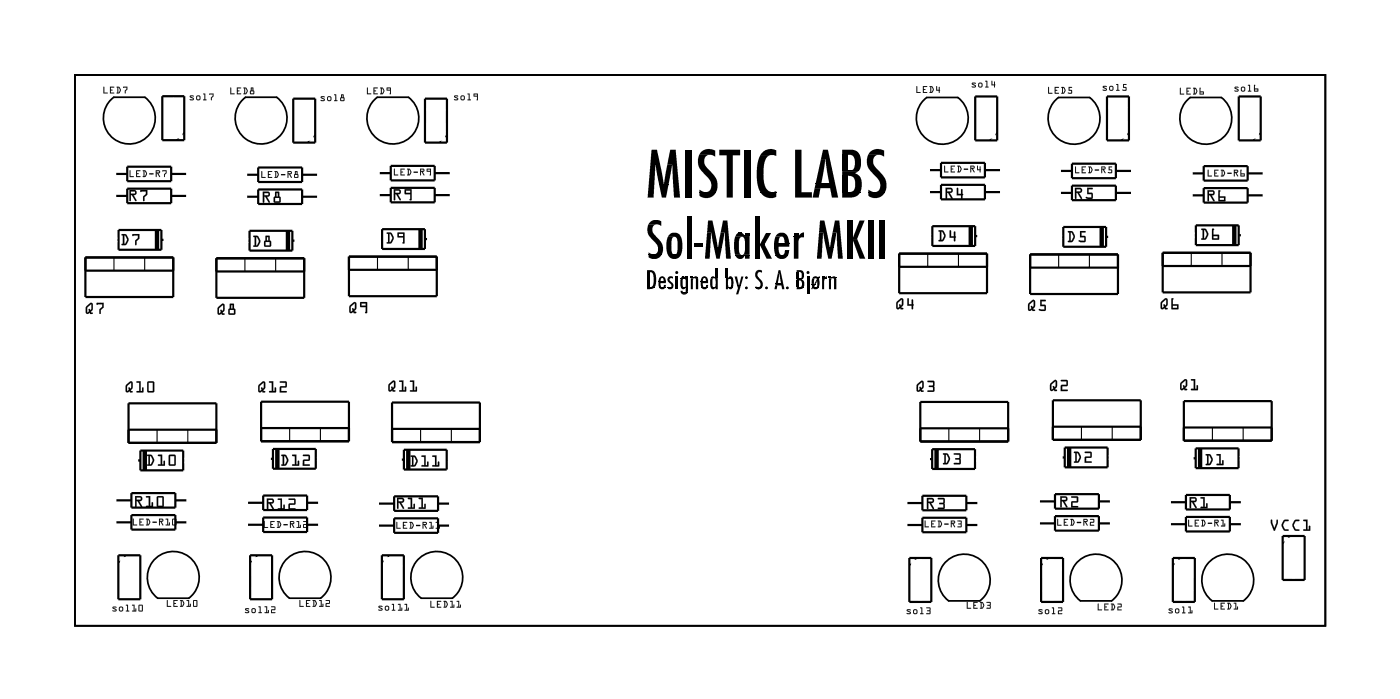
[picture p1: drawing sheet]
<svg xmlns="http://www.w3.org/2000/svg" width="162mm" height="81mm" viewBox="0 0 162 81" stroke-linecap="round" stroke-linejoin="round" font-family="sans-serif">
<g fill="none" stroke="#000" stroke-width=".2">
<path d="M8.7 8.7h144.6v63.6h-144.6zM12.7 11.6l.5-.4h3.6a3 3 0 0 1 .5 4.3 3 3 0 0 1-4.3 .4 3 3 0 0 1-.3-4.3zM28 11.6l.4-.4h3.6a3 3 0 0 1 .5 4.3 3 3 0 0 1-4.3 .4 3 3 0 0 1-.2-4.3zM43.2 11.6l.4-.4h3.6a3 3 0 0 1 .6 4.3 3 3 0 0 1-4.3 .4 3 3 0 0 1-.3-4.3zM106.8 11.6l.4-.3h3.6a3 3 0 0 1 .5 4.3 3 3 0 0 1-4.3 .3 3 3 0 0 1-.2-4.3zM122 11.6l.4-.3h3.6a3 3 0 0 1 .6 4.3 3 3 0 0 1-4.3 .3 3 3 0 0 1-.3-4.3zM137.3 11.6l.4-.3h3.6a3 3 0 0 1 .5 4.3 3 3 0 0 1-4.3 .3 3 3 0 0 1-.2-4.3zM18.2 69.1a3 3 0 0 1-.4-4.4 3 3 0 0 1 4.5 0 3 3 0 0 1-.5 4.4h-3.6M33.5 69.1a3 3 0 0 1-.4-4.4 3 3 0 0 1 4.4 0 3 3 0 0 1-.4 4.4h-3.6M48.7 69.1a3 3 0 0 1-.4-4.4 3 3 0 0 1 4.4 0 3 3 0 0 1-.4 4.4h-3.6M109.6 64.7a3 3 0 0 1 4.3 .5 3 3 0 0 1-.6 4.2h-3.6a3 3 0 0 1-.1-4.7zM125 69.4a3 3 0 0 1-.4-4.4 3 3 0 0 1 4.4 0 3 3 0 0 1-.4 4.4"/>
<path d="M125 69.4h3.6M140.1 64.7a3 3 0 0 1 4.3 .5 3 3 0 0 1-.6 4.2h-3.6a3 3 0 0 1-.1-4.7z"/>
</g>
<path d="M8.7 8.7h144.6v63.6h-144.6zM94.3 21.2h2.3M97.4 22.2h2.1" fill="none" stroke="#000" stroke-width=".12"/>
<g fill="none" stroke="#000" stroke-width=".25">
<path d="M14.7 19.3h5.1v1.6h-5.1zM18.8 11.1h2.5v5.1h-2.5zM29.9 19.4h5v1.6h-5zM33.9 11.4h2.6v5.1h-2.6zM45.2 19.2h5.1v1.6h-5.1zM49.2 11.4h2.5v5.1h-2.5zM107.5 19.7h1.3M108.8 18.8h5.1v1.7h-5.1zM112.8 11.1h2.5v5.1h-2.5zM113.9 19.7h1.8M122.6 19.8h1.4M124 18.9h5.1v1.7h-5.1z"/>
<path d="M128 11.1h2.6v5.1h-2.6zM129.1 19.8h1.8M139.2 19.2h5.1v1.7h-5.1zM143.3 11.1h2.5v5.1h-2.5zM9.9 29.8h10.1v4.5h-10.1zM9.9 31.3h10.1M13.4 22.6h1.3M13.4 20.1h1.3M13.5 27.7h.2M13.7 26.6h5v2.3h-5zM14.7 21.8h5.1v1.7h-5.1zM18.7 27.7h.3"/>
<path d="M19.8 22.6h1.8M19.8 20.1h1.8M25 29.8h10.2v4.6h-10.2zM25 31.4h10.2M28.5 22.7h1.4M28.5 20.2h1.4M28.7 27.8h.2M28.9 26.7h4.9v2.3h-4.9zM29.9 21.9h5v1.7h-5zM33.8 27.8h.3M34.9 22.7h1.9M34.9 20.2h1.9"/>
<path d="M40.4 29.7h10.1v4.5h-10.1zM40.4 31.2h10.1M43.9 22.5h1.3M43.9 20h1.3M44 27.6h.2M44.2 26.5h4.9v2.3h-4.9zM45.2 21.7h5.1v1.7h-5.1zM49.1 27.6h.4M50.3 22.5h1.8M50.3 20h1.8M104 29.3h10.2v4.6h-10.2zM104 30.8h10.2"/>
<path d="M107.5 22.2h1.3M107.7 27.3h.1M107.8 26.1h5v2.3h-5zM108.8 21.4h5.1v1.6h-5.1zM112.8 27.3h.3M113.9 22.2h1.8M119.1 29.4h10.2v4.6h-10.2zM119.1 30.9h10.2M122.6 22.3h1.4M122.8 27.4h.2M123 26.2h4.9v2.3h-4.9zM124 21.5h5.1v1.6h-5.1z"/>
<path d="M127.9 27.4h.4M129.1 22.3h1.8M134.5 29.2h10.1v4.6h-10.1zM134.5 30.7h10.1M137.9 22.6h1.3M137.9 20h1.3M138.1 27.2h.2M138.3 26h5v2.3h-5zM139.2 21.7h5.1v1.7h-5.1zM143.3 27.2h.3M144.3 22.6h1.8M144.3 20h1.8"/>
<path d="M13.4 57.8h1.8M14.9 46.6h10.1v4.6h-10.1zM14.9 49.7h10.1M15.2 57h5.1v1.7h-5.1zM15.2 59.5h5.1v1.7h-5.1zM15.9 53.2h.3M16.2 52.1h5v2.3h-5zM20.3 57.8h1.3M21.2 53.2h.2M28.6 58.1h1.8M30.2 46.4h10.2v4.6h-10.2zM30.2 49.5h10.2"/>
<path d="M30.4 57.3h5.1v1.6h-5.1zM30.4 59.8h5.1v1.7h-5.1zM31.2 53h.4M31.6 51.9h4.9v2.3h-4.9zM35.5 58.1h1.4M36.5 53h.2M43.8 58.2h1.8M45.3 46.5h10.2v4.6h-10.2zM45.3 49.6h10.2M45.6 57.4h5.1v1.6h-5.1zM45.6 59.9h5.1v1.7h-5.1zM46.4 53.1h.3"/>
<path d="M46.7 52h5v2.3h-5zM50.7 58.2h1.3M51.7 53.1h.1M104.9 58.1h1.8M106.4 46.5h10.2v4.5h-10.2zM106.4 49.5h10.2M106.7 57.3h5.1v1.7h-5.1zM106.7 59.8h5.1v1.7h-5.1zM107.5 53.1h.3M107.8 51.9h5v2.3h-5zM111.8 58.1h1.3M112.8 53.1h.1"/>
<path d="M120.2 57.9h1.8M121.8 46.3h10.1v4.5h-10.1zM121.8 49.3h10.1M122 57.1h5.1v1.7h-5.1zM122 59.7h5.1v1.6h-5.1zM122.8 52.9h.4M123.2 51.7h4.9v2.3h-4.9zM127.1 57.9h1.3M128.1 52.9h.2M135.3 58h1.9M136.9 46.4h10.2v4.5h-10.2zM136.9 49.4h10.2"/>
<path d="M137.2 57.2h5v1.7h-5zM137.2 59.7h5v1.7h-5zM138 53h.3M138.3 51.8h4.9v2.3h-4.9zM142.2 58h1.4M143.2 53h.2M13.4 60.4h1.8M13.7 64.2h2.5v5.1h-2.5zM20.3 60.4h1.3M28.6 60.6h1.8M28.9 64.2h2.6v5.1h-2.6zM35.5 60.6h1.4"/>
<path d="M43.8 60.7h1.8M44.2 64.2h2.5v5.1h-2.5zM50.7 60.7h1.3M104.9 60.7h1.8M105.2 64.5h2.5v5.1h-2.5zM111.8 60.7h1.3M120.2 60.5h1.8M120.4 64.5h2.6v5.1h-2.6zM127.1 60.5h1.3M135.3 60.6h1.9M135.7 64.5h2.5v5.1h-2.5zM142.2 60.6h1.4"/>
<path d="M148.4 61.9h2.5v5.1h-2.5z"/>
</g>
<g fill="none" stroke="#000" stroke-width=".13">
<path d="M21.3 15.3l-.9 .9M36.5 15.6l-.9 .9M51.7 15.6l-.9 .9M115.3 15.3l-.9 .9M130.6 15.3l-.9 .9M145.8 15.3l-.9 .9M13.2 29.8v1.5M16.7 29.8v1.5M28.3 29.8v1.6M31.9 29.8v1.6M43.7 29.7v1.5M47.2 29.7v1.5"/>
<path d="M107.3 29.3v1.5M110.9 29.3v1.5M122.4 29.4v1.5M126 29.4v1.5M137.8 29.2v1.5M141.3 29.2v1.5M18.2 49.7v1.5M21.7 49.7v1.5M33.5 49.5v1.5M37.1 49.5v1.5M48.6 49.6v1.5M52.2 49.6v1.5"/>
<path d="M109.7 49.5v1.5M113.3 49.5v1.5M125.1 49.3v1.5M128.6 49.3v1.5M140.2 49.4v1.5M143.8 49.4v1.5M14.6 64.2l-.9 .9M29.8 64.2l-.9 .9M45.1 64.2l-.9 .9M106.1 64.5l-.9 .9M121.3 64.5l-.9 .9M136.5 64.5l-.8 .9"/>
<path d="M149.2 61.9l-.8 .9"/>
</g>
<path d="M18.2 26.6v2.3M33.3 26.7v2.3M48.6 26.5v2.3M112.3 26.1v2.3M127.4 26.2v2.3M142.8 26v2.3M16.7 52.1v2.3M32.1 51.9v2.3M47.2 52v2.3M108.3 51.9v2.3M123.7 51.7v2.3M138.8 51.8v2.3" fill="none" stroke="#000" stroke-width=".51"/>
<g fill="#000">
<path d="M75.2 19.1h.6l-.2 3.7h-.7zM75.4 17.3l.6 .1 .6 2.6 .2 1.3h-.6l-.4-2.2h-.6zM77.2 19h.5l-.1 .8-.3 1.5h-.5zM77.5 17.3h.7l.5 5.5h-.7l-.2-3.8h-.6zM79.3 17.3h.7v5.5h-.7zM80.9 17.9h1l-.4 .3v.7l.1 .3 .9 1 .4 .5 .1 .4v.6l-.2 .5h-1l.4-.3 .1-.3v-.5l-.3-.5-.9-.9-.3-.4-.1-.9zM81 17.6l.6-.4 .8 .1 .3 .1v.7l-.4-.2h-1.4zM83.2 17.3h2.4v.7h-.8v4.8h-.8v-4.8h-.8zM86 17.3h.8v5.5h-.8zM87.9 17.9h1.2l-.4 .3-.2 .4-.2 1.6v.8l.2 .6 .4 .5 .3 .1h-1.3l-.2-.5-.2-1.1v-1l.1-.9zM88.3 17.5l.5-.3 .8 .1 .2 .1v.6l-.3-.1h-1.5zM92 17.3h.7v4.9h1.2v.6h-1.9z"/>
<path d="M94.9 18.4h.5l-.4 2.7-.7 .1zM95.2 17.3h.6l.8 3.9h-.7l-.4-2.7-.5-.1zM97.4 17.3h1.3l.6 .3 .2 .3 .1 .5v.8l-.3 .5h-1l.3-.1 .2-.2v-1.1l-.2-.3-.2-.1h-1zM97.4 17.9h.7v1.8h-.7zM97.4 19.7l1.9 .1zM97.4 19.8h1.9l-.4 .2 .4 .2 .3 .5 .1 .9-.2 .6h-1.4h.4l.3-.2 .1-.4v-.8l-.3-.4-1.2-.1zM100.4 17.9h1.1l-.4 .3-.1 .7 .2 .3 .9 1 .3 .5 .1 .4v.6l-.1 .5h-1l.3-.3 .1-.3v-.5l-.3-.5-.9-.9-.3-.4v-.9zM100.7 17.5l.7-.3 .7 .1 .2 .1v.7l-.5-.2h-1.4zM74.8 31.2l.7 .1 .3 .3 .1 1-.2 .6h-.4l.2-.2 .1-.3-.1-1-.2-.2h-.5zM74.8 31.5h.3v1.7h-.3zM74.8 33.2h.9zM74.8 33.2l.9 .1-.3 .1h-.6z"/>
<path d="M75 25.9h.9l-.4 .2v.6l.1 .4 1 1 .1 .4v.5l-.2 .4h-.8l.3-.1 .1-.2v-.6l-.1-.3-.7-.7-.3-.4-.1-.7zM75 29.2l.5 .2h-.5zM75 29.4h1.5zM75 29.4l1.5 .1-.5 .4h-.6l-.4-.1zM75.2 25.7l.4-.3 .7 .1 .2 .1v.5l-.4-.2h-1.1zM76.2 32.5l.8 .1zM76.2 32.6h.8v.1h-.6l.1 .5h-.3zM76.2 21.3h1.1zM76.2 21.3h1.1l-.3 1.5h-.5zM76.2 32.2l.3-.1-.1 .4h-.2zM76.3 33.2l.7 .1zM76.3 33.3h.6l-.1 .1h-.3z"/>
<path d="M76.3 32.1l.2-.2 .3 .1 .2 .2v.3h-.2l-.1-.4zM76.8 32.9h.2v.3h-.3zM77.2 32.1h.4l-.2 .3 .5 .4v.4h-.4l.2-.1v-.2l-.4-.4zM77.2 27.4h.7l-.2 .3-.1 .7 .1 .7 .2 .3h-.7l-.1-.6v-.8zM77.3 29.4l1.5 .1zM77.3 29.5h1.5l-.5 .4h-.5l-.3-.1zM77.3 33.1l.1 .1h-.1zM77.3 33.2l.5 .1zM77.3 33.3h.5l-.2 .1h-.3zM77.4 32h.4v.2l-.5-.1zM77.5 27l.3-.1h.5l.4 .3 .2 .8v.8l-.1 .6h-.7l.2-.2 .1-.3-.1-1.2-.2-.3h-.8zM78.2 32h.2v1.4h-.2z"/>
<path d="M78.7 33.6h.3l.1 .2h-.3zM78.8 32.1l.8 .1zM78.8 32.2h.2v.1v.7l.1 .2h-.4zM78.8 33.2l.8 .1zM78.8 33.3h.5l-.2 .1h-.2zM78.8 33.8l.7 .1zM78.8 33.9h.7l-.5 .1zM78.8 32h.4l.1 .1h-.5zM79 31.9l.1 .1zM79.2 32.2h.4v1h-.4l.1-.1v-.7zM79.3 32h.3v.1h-.3zM79.3 33.3h.3l-.1 .5h-.3l.1-.1z"/>
<path d="M79.5 25h.5v4.9h-.5zM79.9 32h.2v.1h-.2zM79.9 32.1h.8zM79.9 32.1h.8l.1 1.3h-.3v-1.2zM79.9 32.2h.3l-.1 .2v1h-.2zM80.3 28.2h1v.4h-1zM80.3 32l.2-.1 .2 .2h-.5zM80.9 21.9l.5 .3h-.5zM80.9 22.2h1.9zM80.9 22.2h1.9l-.3 .4-.3 .2-.7 .1-.6-.3zM81 32.5l.9 .1zM81 32.6h.9v.1h-.6l.1 .5h-.3z"/>
<path d="M81.1 32.1h.3l-.1 .4h-.3zM81.1 33.2l.7 .1zM81.2 33.3h.6l-.2 .1h-.3zM81.2 32.1l.2-.2 .3 .1 .1 .2 .1 .3h-.2l-.2-.4h-.4zM81.7 32.9h.2l-.1 .3h-.2zM81.8 26.9h.5l-.2 3h-.6zM81.9 25.5h.5l.6 3.1h-.4l-.3-1.7h-.5zM82.2 32.1h.8v1.3h-.2v-.2h-.2l.2-.4-.1-.6zM82.2 32.2h.3l-.1 .1v.7l.1 .2h-.3v-.1zM82.2 32.1h.8zM82.2 33.2l.5 .1zM82.2 33.3h.5l-.1 .1h-.2z"/>
<path d="M82.3 32l.2-.1 .2 .2h-.5zM82.6 28.6l.9 .1zM82.6 28.7h.9l-.2 1.2h-.5zM82.8 31h.2v1.1h-.2zM83.3 26.9h.5v.4l-.3 1.3h-.5zM83.6 25.5h.5l.4 4.4h-.5l-.2-3h-.5zM84 31h.2v1.1h-.2zM84 32.1l.8 .1zM84 32.2h.3l-.1 .2v.6l.1 .2h-.1v.2h-.2zM84.2 33.2l.6 .1zM84.3 33.3h.4l-.1 .1h-.2zM84.3 32l.2-.1 .3 .2h-.6z"/>
<path d="M84.5 32.2h.3v.6v.4h-.4l.2-.2v-.6zM85 32h.3l.2 1-.3-.1zM85 27.4h.7l-.2 .1v.4v1.2l.2 .4h-.7l-.1-.7v-.8zM85 27.3h1.7v2.2h-.8l.2-.2 .1-.3v-1.1l-.1-.4-.2-.1h-.9zM85 29.5h1.7zM85 29.5h1.7v.4h-.5v-.4zM85 29.5h1.1l-.2 .4h-.4l-.3-.1zM85.1 27.3h1.6zM85.3 33h.4zM85.3 33h.4v.1l-.3 .9h-.3l.2-.6zM85.3 27l.5-.1 .3 .4h-1zM85.4 26.9h.4z"/>
<path d="M85.7 32h.3l-.3 1h-.2zM86.2 26.9h.5v.4h-.5zM86.2 32h.2l.1 .2-.2 .1-.1-.1zM86.2 33.2l.2-.1 .1 .3h-.3zM87.3 25h.6v3.3h-.6zM87.3 28.3h1.1zM87.3 28.3h1.2l.8 1.6h-.6l-.8-1.5zM87.3 28.3h.6v1.6h-.6zM87.4 31.4h.4l-.1 .1-.1 .4 .6 .7v.6h-.4l.2-.2v-.2l-.6-.8zM87.4 33.1l.2 .1h-.2zM87.4 33.2h.7zM87.4 33.2l.7 .1-.2 .1-.2 .1-.2-.1z"/>
<path d="M87.4 31.4l.2-.2h.4l.1 .1v.2zM87.9 22.2h1.9zM88 22.2h1.8v.5l-.4 .2-.7-.1-.4-.2zM88.6 26.9l.6 .1-.8 1.3h-.5zM88.5 33.2l.3-.1v.3h-.3zM89.5 28.1l1.8 .1zM89.5 28.2h1.8v.3h-1.2v.6l.1 .2 .1 .2h-.6l-.1-.5zM89.7 33h.2l-.1 .4h-.2zM89.5 22.2l.3-.1v.1zM89.7 27.4l.6-.1-.2 .3v.5h-.6zM89.7 29.5h1.4zM89.7 32.8h.9z"/>
<path d="M89.7 32.8h.9l.1 .6h-.2l-.1-.4h-.7zM89.7 29.5h1.4l-.3 .4h-.6l-.3-.1zM90 31.6h.1l-.1 1.1v.1h-.3zM90.1 31.2l.2 .1 .3 1.5-.3-.1-.1-1.1h-.2zM89.9 27.1l.3-.2h.4l.3 .1 .2 .4 .2 .7h-.5l-.2-.6-.1-.2h-.8zM90.8 28.9h.5l-.1 .6h-.7l.2-.2zM90.9 33.2l.3-.1v.3h-.3zM91.8 26.9h.5v.4h-.5zM91.8 27.3h1.2zM91.8 27.3h1.2v.1l-.4 .1-.2 .2-.1 2.2h-.5zM92.1 31.2h.6l.2 .2 .1 .2v.4l-.1 .2h-.3l.1-.2v-.4l-.2-.2h-.4zM92.1 31.4h.3v.8h-.3z"/>
<path d="M92.1 32.2h.8zM92.1 32.2h.7l-.1 .1 .2 .1 .1 .2v.6h-.5l.2-.1 .1-.1-.1-.5-.1-.1h-.5zM92.1 32.4h.3v.8h-.3zM92.1 33.2h.8zM92.1 33.2l.8 .1-.2 .1h-.6zM92.5 27.1l.3-.2h.2v.4h-.6zM93.8 33.3h.2l-.1 .2-.1-.1zM93.9 32.8h.4zM93.9 32.8h.4l-.1 .2 .1 .2h-.4zM93.8 33.3h.9l-.2 .1h-.3zM93.9 33.2l.8 .1zM94 32.2h.2l-.1 .6h-.2z"/>
<path d="M94 32.1h.8v.8l-.1 .3h-.3l.1-.2v-.5h-.2l.2-.3h-.5zM94 32l.8 .1zM94.2 21.7h.7l-.2 1.1h-.7zM94.1 32l.3-.1 .2 .1h-.5zM94.3 32.5l.2 .1-.2 .2h-.1zM94.3 21.2h2.3l.3 1.6h-.7l-.2-1.1h-1.8zM94.7 31.9l.1 .1h-.1zM94.7 26.9h.5l-.2 3h-.5zM94.8 25.5h.5l.7 3.1h-.5l-.3-1.7h-.5zM95.1 32h.2v.1h-.2zM95.1 32.1l.5 .1zM95.1 32.2h.5l-.3 .1v1.1h-.2z"/>
<path d="M95.5 28.6l.9 .1zM95.6 28.7h.8l-.2 1.2h-.4zM95.5 32l.1-.1v.2h-.2zM95.9 32h.2v.1h-.2zM95.9 32.1h.8zM95.9 32.1h.8v1.3h-.2l-.1-1.2zM95.9 32.2h.3l-.1 .2v1h-.2zM96.3 26.9h.4v.4l-.3 1.3h-.4zM96.3 32l.2-.1 .2 .2h-.5zM96.6 25.5h.5l.4 4.4h-.6l-.1-3h-.5zM97.4 20.3h.7v1.9h-.7zM97.4 22.2l2.1 .1-.3 .3-.4 .2h-1.4z"/>
<path d="M98 25.5h.6v2.1h-.6zM98 27.6h1.1zM98 27.6h.6v2.3h-.6zM98.6 27.6l.6 .1 .9 2.2h-.7zM99.4 25.5h.6l-.8 2.1h-.6zM100.4 21.9l.6 .3h-.6zM100.4 22.2h2zM100.4 22.2h2l-.3 .4-.3 .2-.8 .1-.6-.3zM100.5 25.5h.6v4.4h-.6zM101.8 25.5h.6v4.4h-.6z"/>
<path d="M12 10v.8h.5l-.1-.1h-.3v-.6zM12.7 10v.8h.5v-.1h-.4v-.2l.2-.1h-.2v-.3h.4v-.1zM13.5 10l.1 .1v.6l-.1 .1h.2a.41 .41 0 0 0 .3-.5 .41 .41 0 0 0-.5-.3zM13.7 10.1l.2 .3-.2 .3zM14.2 10l.1 .2 .3-.1v.2a.34 .34 0 0 0-.2 .5h.1a.35 .35 0 0 1 .2-.5v-.3z"/>
<path d="M12 10v.8h.4v-.1h-.3zM12 10l.1 .1v.6h.3l.1 .1h-.5zM12.7 10v.8h.5v-.1h-.4v-.2l.2-.1h-.2v-.3h.4v-.1zM12.7 10h.5v.1h-.4v.3h.2l-.2 .1v.2h.4v.1h-.5zM13.5 10.1h.1v.6l-.1 .1h.3l.2-.3v-.2l-.2-.3zM13.5 10a.34 .34 0 0 1 .5 .4l-.2 .4h-.3l.1-.7zM13.7 10.1l.2 .3-.2 .3zM13.7 10.1v.6l.2-.3zM14.3 10v.2l.3-.1v.2l-.2 .2 .1 .3v-.3l.2-.2v-.3zM14.2 10h.5v.3l-.2 .2v.3h-.1v-.3l.2-.2v-.2l-.3 .1z"/>
<path d="M15 19.7v.8l.5-.1h-.1h-.3v-.7zM15.7 19.7v.8l.5-.1h-.4v-.3h.2l-.2-.1v-.2h.4v-.1zM16.5 19.7l.1 .1v.6h-.1l.3 .1a.41 .41 0 0 0 .2-.5 .41 .41 0 0 0-.5-.3zM16.7 19.8l.2 .3-.2 .3zM17.3 20v.2l.5-.1-.1-.1zM18 19.7v.7h.1v-.4l.4 .5-.2-.5h.1a.18 .18 0 0 0 .1-.2 .18 .18 0 0 0-.1-.1zM18.1 19.8h.3v.1h-.3zM18.8 19.7v.1h.4v.2a.34 .34 0 0 0-.2 .4h.1a.35 .35 0 0 1 .2-.4v-.3z"/>
<path d="M15 19.7v.8h.4v-.1h-.3zM15 19.7h.1v.7h.3h.1l-.5 .1zM15.7 19.7v.8l.5-.1h-.4v-.3l.2-.1h-.2v-.2h.4v-.1zM15.7 19.7h.5v.1h-.4v.2l.3 .1h-.3v.3h.4l-.5 .1zM16.5 19.7l.1 .1v.6h-.1h.3l.2-.2v-.2l-.2-.3zM16.5 19.7a.34 .34 0 0 1 .5 .3l-.1 .4-.4 .1 .1-.7zM16.7 19.8l.2 .3-.1 .3zM16.7 19.8v.6l.2-.3zM17.3 20v.2l.5-.1-.1-.1zM17.3 20h.4l.1 .1-.5 .1zM18 19.7v.7h.1v-.4h.1l.3 .5-.2-.5 .2-.1v-.2zM18 19.7h.5v.2l-.2 .1 .2 .5-.1-.1-.2-.4h-.1v.4h-.1zM18.1 19.8h.3v.1h-.3zM18.1 19.8v.1h.3v-.1zM18.8 19.7v.1h.4v.2l-.2 .1v.4l.1-.3 .2-.2v-.3zM18.8 19.7h.5v.3l-.2 .2-.1 .3v-.1v-.3l.2-.1v-.2h-.4z"/>
<path d="M22 11.1v.1l.3 .2v.1h-.3v.1a.22 .22 0 0 0 .3 0 .22 .22 0 0 0 .1-.3l-.4-.2h.4a.28 .28 0 0 0-.4 0zM22.7 11.1a.29 .29 0 0 0 .1 .5 .29 .29 0 0 0 .4-.3 .29 .29 0 0 0-.3-.3zM22.8 11.3a.19 .19 0 0 1 .3 0 .19 .19 0 0 1-.3 0zM23.5 10.8v.1h.1v.6l-.1 .1h.4v-.1h-.2v-.7zM24.2 10.8v.2l.4-.1v.2a.34 .34 0 0 0-.2 .5h.1a.35 .35 0 0 1 .2-.5v-.3z"/>
<path d="M22 11.1v.1l.3 .2v.1h-.3h-.1h.5v-.2l-.4-.1h.4v-.1zM22 11.1l.4-.1v.2l-.4-.1 .3 .2a.17 .17 0 0 1 .1 .1 .17 .17 0 0 1-.1 .2l-.4-.1 .1-.1 .3 .1-.3-.3zM22.7 11.1v.4l.2 .1 .2-.1v-.4l-.1-.1zM22.7 11.1l.4-.1a.34 .34 0 0 1-.1 .6h-.2l-.1-.1zM22.8 11.2h.3v.2h-.3zM22.8 11.2v.2l.2 .1 .1-.3zM23.5 10.8v.1h.1v.6l-.1 .1h.4v-.1h-.2v-.7zM23.5 10.8h.2v.7h.2v.1h-.4v-.1h.1v-.6h-.1zM24.2 10.8v.2l.4-.1v.2l-.2 .2 .1 .3v-.3l.2-.2v-.3zM24.2 10.8h.5v.3l-.2 .2v.3h-.1v-.3l.2-.2v-.2l-.4 .1z"/>
<path d="M26.7 10.1l-.1 .8h.5v-.1h-.4v-.6zM27.4 10.1v.8h.5v-.1h-.4v-.2l.2-.1h-.2v-.3h.4v-.1zM28.2 10.1l.1 .1v.6h-.1l.2 .1a.41 .41 0 0 0 .2-.5 .41 .41 0 0 0-.4-.3zM28.4 10.2l.1 .3-.1 .3zM29 10.1l-.1 .7 .5 .1v-.3l-.1-.1v-.4zM29.1 10.2h.1v.3h-.1zM29 10.6h.3v.2h-.3z"/>
<path d="M26.7 10.1l-.1 .8h.5v-.1h-.4zM26.6 10.1l.1 .1v.6h.4v.1h-.5zM27.4 10.1v.8h.5v-.1h-.4v-.2l.2-.1h-.2v-.3h.4v-.1zM27.4 10.1h.5v.1h-.4v.3h.2l-.2 .1v.2h.4v.1h-.5zM28.2 10.1l.1 .1v.6l-.1 .1h.2l.2-.3v-.2l-.1-.3zM28.2 10.1a.34 .34 0 0 1 .4 .4l-.1 .3-.3 .1 .1-.7zM28.3 10.2l.3 .3-.2 .3zM28.4 10.2v.6l.1-.3zM29 10.1l-.1 .7 .1 .1h.4v-.3l-.1-.1v-.4zM29 10.1h.3v.4l.1 .1v.3l-.5-.1zM29.1 10.2h.1v.3h-.1zM29.1 10.2v.3h.1v-.3zM29 10.6h.3v.2h-.3zM29 10.6v.2h.3v-.2z"/>
<path d="M30.2 19.8v.8l.5-.1h-.4v-.7zM31 19.8v.8l.5-.1h-.1h-.3v-.3h.2l-.2-.1v-.2h.3l.1-.1zM31.8 19.8v.1v.6h-.1l.3 .1a.41 .41 0 0 0 .2-.5 .41 .41 0 0 0-.4-.3zM31.9 19.9l.2 .3-.1 .3zM32.5 20.1v.2l.5-.1v-.1zM33.3 19.8v.7h.1v-.4l.3 .4-.2-.4h.1a.18 .18 0 0 0 .2-.2 .18 .18 0 0 0-.2-.1zM33.4 19.9h.2v.1h-.2zM34.1 19.8l-.1 .7h.5v-.3l-.1-.1v-.3zM34.2 19.9h.1v.2h-.1zM34.1 20.2h.3v.3h-.3z"/>
<path d="M30.3 19.8l-.1 .8h.5v-.1h-.4zM30.2 19.8h.1v.7h.4l-.5 .1zM31 19.8v.8l.5-.1h-.1h-.3v-.3l.2-.1h-.2v-.2h.3l.1-.1zM31 19.8h.5l-.1 .1h-.3v.2l.2 .1h-.2v.3h.3h.1l-.5 .1zM31.7 19.8l.1 .1v.6h.2l.2-.2v-.2l-.1-.3zM31.8 19.8a.34 .34 0 0 1 .4 .3l-.1 .4-.3 .1v-.7zM31.9 19.9l.2 .2-.1 .4zM31.9 19.9l.1 .6 .1-.3zM32.5 20.1v.2l.5-.1v-.1zM32.5 20.1h.5v.1l-.5 .1zM33.3 19.8v.7h.1v-.4l.3 .4-.2-.4 .3-.1-.1-.2zM33.3 19.8h.4l.1 .2-.3 .1 .2 .4-.3-.4v.4h-.1zM33.4 19.9h.2l.1 .1h-.3zM33.4 19.9v.1h.2v-.1zM34.1 19.8l-.1 .7 .1 .1 .4-.1v-.3l-.1-.1v-.3zM34.1 19.8h.3v.3l.1 .1v.3h-.5zM34.2 19.9h.1v.2h-.1zM34.2 19.9v.2h.1v-.2zM34.1 20.2h.3v.3h-.3zM34.1 20.2v.3h.3v-.3z"/>
<path d="M37.1 11.2v.1l.4 .2-.1 .1-.3-.1 .1 .2a.22 .22 0 0 0 .3 0 .22 .22 0 0 0 0-.3l-.3-.2h.4a.28 .28 0 0 0-.5 0zM37.9 11.2a.29 .29 0 0 0 .1 .5 .29 .29 0 0 0 .4-.3 .29 .29 0 0 0-.4-.3zM37.9 11.4a.2 .2 0 0 1 .4 0 .2 .2 0 0 1-.4 0zM38.7 10.9v.1h.1v.6l-.2 .1h.4v-.1h-.1v-.7zM39.5 10.9l-.1 .7 .4 .1v-.3l-.1-.2v-.3zM39.5 11h.1v.2h-.1zM39.4 11.3h.3v.3h-.3z"/>
<path d="M37.1 11.2v.1l.4 .2-.1 .1h-.3h.4v-.2l-.3-.2 .3 .1v-.1zM37.1 11.2l.4-.1v.2l-.3-.1 .2 .2a.17 .17 0 0 1 .2 .1 .17 .17 0 0 1-.1 .2l-.4-.1v-.1l.4 .1-.4-.3zM37.9 11.2v.4l.1 .1 .3-.1v-.4l-.1-.1zM37.9 11.2l.3-.1a.34 .34 0 0 1 0 .6h-.2l-.2-.1zM37.9 11.3h.3v.2h-.3zM38 11.2l-.1 .3 .3 .1v-.3zM38.7 10.9v.1h.1v.6l-.1 .1h.3v-.1h-.1v-.7zM38.7 10.9h.2v.7h.1v.1h-.4l.1-.1h.1v-.6h-.1zM39.5 10.9l-.2 .7 .1 .1h.4v-.3l-.1-.1v-.4zM39.5 10.9h.2v.3l.2 .2-.1 .3-.4-.1zM39.5 11h.1v.3h-.1zM39.5 11v.2h.1v-.2zM39.4 11.3h.3v.3h-.3zM39.4 11.3v.3h.3v-.3z"/>
<path d="M42.5 10.1l-.1 .8h.5v-.1h-.4v-.6zM43.2 10.1v.8h.5v-.1h-.4v-.2l.2-.1h-.2v-.3h.4v-.1zM44 10.1l.1 .1v.6h-.1l.2 .1a.41 .41 0 0 0 .2-.5 .41 .41 0 0 0-.4-.3zM44.2 10.2l.2 .3-.2 .3zM44.7 10.1v.3l.4 .1v.4h.1v-.8zM44.8 10.2h.3v.2h-.3z"/>
<path d="M42.5 10.1l-.1 .8h.5v-.1h-.4zM42.4 10.1l.1 .1v.6h.4v.1h-.5zM43.2 10.1v.8h.5v-.1h-.4v-.2l.2-.1h-.2v-.3h.4v-.1zM43.2 10.1h.5v.1h-.4v.3h.2l-.2 .1v.2h.4v.1h-.5zM44 10.1l.1 .1v.6l-.1 .1h.3l.1-.3v-.2l-.1-.3zM44 10.1a.34 .34 0 0 1 .4 .4l-.1 .3-.3 .1 .1-.7zM44.2 10.2l.2 .3-.2 .3zM44.2 10.2v.6l.2-.3zM44.7 10.1v.4h.4v.4h.1v-.8zM44.7 10.1h.5v.8h-.1v-.4l-.4-.1zM44.8 10.2h.3v.2h-.3zM44.8 10.2v.2h.3v-.2z"/>
<path d="M45.6 19.5v.8h.5l-.1-.1h-.3v-.7zM46.3 19.5v.8h.5v-.1h-.4v-.3h.2l-.2-.1v-.2h.4v-.1zM47.1 19.5l.1 .1v.6h-.1l.2 .1a.41 .41 0 0 0 .3-.5 .41 .41 0 0 0-.5-.3zM47.3 19.6l.2 .3-.2 .3zM47.8 19.8l.1 .2 .4-.1v-.1zM48.6 19.5v.8l.1-.1v-.4l.4 .5-.2-.4 .1-.1a.18 .18 0 0 0 .1-.1 .18 .18 0 0 0-.2-.2zM48.7 19.6h.3v.1h-.3zM49.4 19.5v.3h.3v.4l.1 .1v-.8zM49.4 19.6h.3v.1h-.3z"/>
<path d="M45.6 19.5v.8h.4v-.1h-.3zM45.6 19.5h.1v.7h.3l.1 .1h-.5zM46.3 19.5v.8h.5v-.1h-.4v-.3h.2l-.2-.1v-.2h.4v-.1zM46.3 19.5h.5v.1h-.4v.2l.2 .1h-.2v.3h.4v.1h-.5zM47.1 19.5l.1 .1v.6l-.1 .1h.3l.2-.3v-.2l-.2-.3zM47.1 19.5a.34 .34 0 0 1 .5 .3l-.2 .4-.3 .1 .1-.7zM47.3 19.6l.2 .3-.2 .3zM47.3 19.6v.6l.2-.3zM47.9 19.8v.2l.4-.1v-.1zM47.8 19.8h.5v.1l-.4 .1zM48.6 19.5v.7h.1v-.4h.1l.3 .5-.2-.5 .2-.1-.1-.2zM48.6 19.5h.5v.2l-.2 .2 .2 .4h-.1l-.2-.4-.1-.1v.4l-.1 .1zM48.7 19.6h.3v.1l-.3 .1zM48.7 19.6v.1h.3l-.1-.1zM49.4 19.5v.3h.4l-.1 .4 .1 .1v-.8zM49.4 19.5h.4v.8l-.1-.1v-.4h-.4zM49.4 19.6h.4v.2h-.4zM49.4 19.6v.1h.3v-.1z"/>
<path d="M52.5 11.1l.1 .1 .3 .2v.1h-.4l.1 .1a.22 .22 0 0 0 .3 0 .22 .22 0 0 0 0-.3l-.3-.2h.4a.28 .28 0 0 0-.5 0zM53.3 11.1a.29 .29 0 0 0 .1 .5 .29 .29 0 0 0 .4-.3 .29 .29 0 0 0-.4-.3zM53.3 11.3a.2 .2 0 0 1 .4 0 .2 .2 0 0 1-.4 0zM54.1 10.8v.1h.1v.6l-.1 .1h.3v-.1h-.1v-.7zM54.8 10.8v.3l.4 .1-.1 .4h.1l.1-.8zM54.9 10.9h.3v.2h-.3z"/>
<path d="M52.5 11.1l.1 .1 .3 .2v.1h-.4h.5v-.2l-.4-.1h.3l.1-.1zM52.5 11.1l.4-.1 .1 .2-.4-.1 .2 .2a.17 .17 0 0 1 .2 .1 .17 .17 0 0 1-.1 .2l-.4-.1 .1-.1 .3 .1-.4-.3zM53.3 11.1v.4l.1 .1 .3-.1v-.4l-.1-.1zM53.3 11.1l.3-.1a.34 .34 0 0 1 0 .6h-.2l-.1-.1zM53.4 11.2h.3v.2h-.3zM53.4 11.2v.2l.2 .1v-.3zM54.1 10.8v.1h.1v.6l-.1 .1h.3v-.1h-.1v-.7zM54.1 10.8h.2v.7h.2l-.1 .1h-.3v-.1h.1v-.6h-.1zM54.8 10.8v.4h.4l-.1 .4h.1l.1-.8zM54.8 10.8h.5l-.1 .8h-.1l.1-.4-.4-.1zM54.9 10.9h.3v.2h-.3zM54.9 10.9v.2h.3v-.2z"/>
<path d="M106 10v.7h.5l-.1-.1h-.3v-.6zM106.7 10v.7h.5v-.1h-.4v-.2l.2-.1h-.2v-.2h.4v-.1zM107.5 10l.1 .1v.5l-.1 .1h.3a.41 .41 0 0 0 .2-.4 .41 .41 0 0 0-.5-.3zM107.7 10.1l.2 .2-.2 .3zM108.3 10v.5h.3l.1 .2v-.3v-.3h-.1v.3h-.2v-.4z"/>
<path d="M106 9.9v.8h.4v-.1h-.3zM106 10h.1v.6h.3l.1 .1h-.5zM106.7 10v.7h.5v-.1h-.4v-.2l.2-.1h-.2v-.2l.4-.1zM106.7 9.9l.5 .1v.1h-.4v.2h.3l-.3 .1v.2h.4v.1h-.5zM107.5 10l.1 .1v.5l-.1 .1h.3l.2-.3v-.1l-.2-.3zM107.5 10v-.1a.34 .34 0 0 1 .5 .4l-.1 .4h-.4l.1-.6zM107.7 10.1l.2 .2-.2 .3zM107.7 10.1v.5l.2-.2zM108.3 10v.5h.3l.1 .2v-.2v-.4h-.1v.3h-.2v-.4zM108.3 10h.1v.4h.2v-.3h.1v.3v.3h-.1v-.2h-.3z"/>
<path d="M109.2 19.2v.7h.5v-.1h-.4v-.6zM110 19.1v.8h.4v-.1h-.3v-.2l.2-.1h-.2v-.3h.3zM110.7 19.2h.1v.6l-.1 .1h.3a.41 .41 0 0 0 .2-.5 .41 .41 0 0 0-.4-.3zM110.9 19.2l.2 .3-.1 .3zM111.5 19.5v.1h.5l-.1-.1zM112.2 19.1v.8h.1v-.4l.4 .4-.2-.4h.1a.18 .18 0 0 0 .1-.2 .18 .18 0 0 0-.1-.2zM112.3 19.2h.3v.2h-.3zM113 19.2v.5h.3l.1 .2 .1-.3-.1-.3h-.1v.3h-.2v-.4z"/>
<path d="M109.2 19.1v.8h.5v-.1h-.4zM109.2 19.1l.1 .1v.6h.4v.1h-.5zM110 19.1v.8h.4v-.1h-.3v-.2l.2-.1h-.2v-.3h.3zM110 19.1l.5 .1-.1 .1-.3-.1v.3h.2l-.2 .1v.2h.3l.1 .1h-.5zM110.7 19.2h.1v.6l-.1 .1h.3l.2-.3v-.2l-.2-.2zM110.7 19.2l.1-.1a.34 .34 0 0 1 .4 .4l-.1 .4h-.3v-.7zM110.9 19.2l.2 .3-.1 .3zM110.9 19.2v.6l.2-.3zM111.5 19.5v.1h.5v-.1zM111.5 19.5h.4l.1 .1h-.5zM112.2 19.1v.8h.1v-.4h.1l.3 .4-.2-.4 .2-.1v-.2zM112.2 19.1l.5 .1v.2l-.2 .1 .2 .4h-.1l-.2-.4h-.1v.4h-.1zM112.3 19.2h.3v.2h-.3zM112.3 19.2v.2h.3v-.1zM113 19.2v.5h.3l.1 .2 .1-.3-.1-.3h-.1v.3h-.2v-.4zM113 19.2h.1v.4h.2v-.3h.1l.1 .3-.1 .3h-.1v-.2h-.3z"/>
<path d="M112.4 9.6v.2l.4 .2h-.1h-.3l.1 .1a.22 .22 0 0 0 .3 0 .22 .22 0 0 0 0-.3l-.3-.1 .4-.1a.28 .28 0 0 0-.5 0zM113.2 9.6a.29 .29 0 0 0 .1 .5 .29 .29 0 0 0 .4-.3 .29 .29 0 0 0-.4-.3zM113.2 9.8a.2 .2 0 0 1 .4 0 .2 .2 0 0 1-.4 0zM114 9.3v.1h.1v.6l-.1 .1h.3v-.1h-.1v-.6zM114.7 9.3v.6h.3v.2l.1-.3v-.3h-.1v.3h-.2v-.4z"/>
<path d="M112.4 9.6v.2l.4 .1-.1 .1h-.3v.1h.4v-.2l-.3-.2h.3v-.1zM112.4 9.6h.4v.1h-.3l.2 .1a.17 .17 0 0 1 .2 .1 .17 .17 0 0 1-.1 .2l-.4-.1h.4l-.4-.2zM113.2 9.6v.4l.1 .1 .3-.1v-.4l-.1-.1zM113.2 9.6h.3a.34 .34 0 0 1 0 .5h-.2l-.2-.1zM113.2 9.7h.3v.3h-.3zM113.3 9.7l-.1 .3h.3v-.3zM114 9.4h.1v.6l-.1 .1h.3v-.1h-.1v-.6zM114 9.3l.2 .1v.6h.1v.1h-.3v-.1h.1v-.6h-.1zM114.7 9.4v.5h.3v.2l.1-.3v-.3h-.1v.3h-.2v-.4zM114.7 9.3l.1 .1v.4h.2v-.3h.1v.3l-.1 .3v-.2h-.3z"/>
<path d="M121.2 10.1v.7h.5v-.1h-.4v-.6zM122 10v.8h.5l-.1-.1h-.3v-.2l.2-.1h-.2v-.3h.3h.1zM122.8 10.1v.6l-.1 .1h.3a.41 .41 0 0 0 .2-.5 .41 .41 0 0 0-.4-.3zM122.9 10.1l.2 .3-.1 .3zM123.6 10v.5h.3v.2h-.4l.2 .1a.25 .25 0 0 0 .3-.2 .25 .25 0 0 0-.3-.2v-.3h.3z"/>
<path d="M121.3 10l-.1 .8h.5v-.1h-.4zM121.2 10.1h.1v.6h.4v.1h-.5zM122 10v.8h.5l-.1-.1h-.3v-.2l.2-.1h-.2v-.3h.3h.1zM122 10l.5 .1-.1 .1h-.3v.2h.2l-.2 .1v.2h.3l.1 .1h-.5zM122.7 10.1h.1v.6v.1h.2l.2-.3v-.2l-.1-.2zM122.8 10.1v-.1a.34 .34 0 0 1 .4 .4l-.1 .4h-.3v-.7zM122.9 10.1l.2 .3-.1 .3zM122.9 10.1l.1 .6 .1-.3zM123.6 10v.5h.3v.2l-.4 .1h.4l.1-.3-.3-.1v-.3h.3zM123.6 10l.4 .1v.1l-.3-.1v.3h.2l.1 .1v.3h-.5v-.1h.4v-.2h-.3z"/>
<path d="M124.4 19.3l-.1 .7h.5v-.1h-.3l-.1-.6zM125.1 19.2v.8h.5v-.1h-.4v-.2l.2-.1h-.2v-.3h.4zM125.9 19.2l.1 .1v.6l-.1 .1h.2a.41 .41 0 0 0 .2-.5 .41 .41 0 0 0-.4-.3zM126.1 19.3l.2 .3-.2 .3zM126.6 19.6l.1 .1h.4v-.1zM127.4 19.2v.8h.1v-.4l.4 .4-.2-.4h.1a.18 .18 0 0 0 .1-.2 .18 .18 0 0 0-.2-.2zM127.5 19.3h.2l.1 .2h-.3zM128.2 19.2v.5h.3v.2h-.4l.2 .1a.25 .25 0 0 0 .4-.2 .25 .25 0 0 0-.4-.2v-.3h.3z"/>
<path d="M124.4 19.2l-.1 .8h.5v-.1h-.4zM124.3 19.2l.2 .1v.6h.3v.1h-.5zM125.1 19.2v.8h.5v-.1h-.4v-.2l.2-.1h-.2v-.3h.4zM125.1 19.2l.5 .1h-.4v.3h.2l-.2 .1v.2h.4v.1h-.5zM125.9 19.3h.1v.6l-.1 .1h.3l.1-.3v-.2l-.1-.2zM125.9 19.2a.34 .34 0 0 1 .5 .4l-.2 .4h-.3l.1-.7zM126.1 19.3l.2 .3-.2 .3zM126.1 19.3v.6l.2-.3zM126.7 19.6v.1h.4v-.1zM126.6 19.6h.5v.1h-.4zM127.4 19.2v.8h.1v-.4h.1l.3 .4-.2-.4 .2-.1-.1-.2zM127.4 19.2l.4 .1 .1 .2-.2 .1 .2 .4h-.1l-.3-.4v.4h-.1zM127.5 19.3h.2l.1 .2h-.3zM127.5 19.3v.2h.3l-.1-.2zM128.2 19.2v.5h.3v.2h-.4l.5 .1v-.3l-.3-.1v-.3h.3zM128.2 19.2l.4 .1h-.3v.3h.3v.1v.3h-.5l.1-.1h.3v-.2h-.3z"/>
<path d="M127.6 10v.1l.3 .2v.1h-.3v.1a.22 .22 0 0 0 .3 0 .22 .22 0 0 0 .1-.3l-.4-.2h.4a.28 .28 0 0 0-.4 0zM128.3 10a.29 .29 0 0 0 .1 .5 .29 .29 0 0 0 .4-.3 .29 .29 0 0 0-.3-.3zM128.4 10.2a.19 .19 0 0 1 .3 0 .19 .19 0 0 1-.3 0zM129.1 9.7v.1h.1v.6l-.1 .1h.4v-.1h-.2v-.7zM129.9 9.7v.5h.3v.2h-.4l.1 .1a.25 .25 0 0 0 .4-.2 .25 .25 0 0 0-.3-.2v-.3h.3z"/>
<path d="M127.6 10v.1l.3 .2v.1h-.3h-.1h.5v-.2l-.4-.1h.4v-.1zM127.6 10l.4-.1v.2l-.4-.1 .3 .2a.17 .17 0 0 1 .1 .1 .17 .17 0 0 1-.1 .2l-.4-.1 .1-.1 .3 .1-.3-.3zM128.3 10v.4l.2 .1 .2-.1v-.4l-.1-.1zM128.3 10l.3-.1a.34 .34 0 0 1 0 .6h-.2l-.1-.1zM128.4 10.1h.3v.2h-.3zM128.4 10.1v.2l.2 .1 .1-.3zM129.1 9.7v.1h.1v.6l-.1 .1h.4v-.1h-.2v-.7zM129.1 9.7h.2v.7h.2v.1h-.4v-.1h.1v-.6h-.1zM129.9 9.7v.5l.3-.1v.3h-.4l.4 .1 .1-.4h-.3v-.3h.3v-.1zM129.9 9.7h.4v.1h-.3v.3l.2-.1 .1 .1v.4l-.5-.1v-.1l.4 .1v-.2h-.3z"/>
<path d="M136.5 10.2v.7h.5l-.1-.1h-.3v-.6zM137.2 10.1v.8h.5v-.1h-.4v-.2l.2-.1h-.2v-.3h.4zM138 10.2h.1v.6l-.1 .1h.2a.41 .41 0 0 0 .3-.5 .41 .41 0 0 0-.5-.3zM138.2 10.2l.2 .3-.2 .3zM138.8 10.2l-.1 .7h.5v-.3h-.4l.1-.4zM138.8 10.7h.3v.1h-.3z"/>
<path d="M136.5 10.1v.8h.4v-.1h-.3zM136.5 10.1l.1 .1v.6h.3l.1 .1h-.5zM137.2 10.1v.8h.5v-.1h-.4v-.2l.2-.1h-.2v-.3h.4zM137.2 10.1l.5 .1h-.4v.3h.2l-.2 .1v.2h.4v.1h-.5zM138 10.2h.1v.6l-.1 .1h.3l.2-.3v-.2l-.2-.2zM138 10.1a.34 .34 0 0 1 .5 .4l-.2 .4h-.3l.1-.7zM138.2 10.2l.2 .3-.2 .3zM138.2 10.2v.6l.2-.3zM138.8 10.2v.7h.4v-.3h-.4l.1-.4zM138.8 10.2h.1l-.1 .4h.4v.3h-.5zM138.8 10.7h.3v.1h-.3zM138.8 10.7v.1h.3v-.1z"/>
<path d="M139.7 19.6v.8h.5l-.1-.1h-.3v-.6zM140.4 19.6v.8h.5v-.1h-.4v-.2l.2-.1h-.2v-.3h.4v-.1zM141.2 19.6l.1 .1v.6h-.1l.3 .1a.41 .41 0 0 0 .2-.5 .41 .41 0 0 0-.5-.3zM141.4 19.7l.2 .3-.2 .3zM142 20v.1h.5l-.1-.1zM142.7 19.6v.8h.1v-.4l.4 .4-.2-.4h.1a.18 .18 0 0 0 .1-.2 .18 .18 0 0 0-.1-.2zM142.8 19.7h.3v.1l-.3 .1zM143.5 19.6v.8h.4l.1-.3-.4-.1v-.4zM143.6 20.1h.3v.2h-.3z"/>
<path d="M139.7 19.6v.8h.4v-.1h-.3zM139.7 19.6l.1 .1v.6h.3l.1 .1h-.5zM140.4 19.6v.8h.5v-.1h-.4v-.2l.2-.1h-.2v-.3h.4v-.1zM140.4 19.6h.5v.1h-.4v.3h.2l-.2 .1v.2h.4v.1h-.5zM141.2 19.6l.1 .1v.6l-.1 .1h.3l.2-.3v-.2l-.2-.3zM141.2 19.6a.34 .34 0 0 1 .5 .4l-.1 .3-.4 .1 .1-.7zM141.4 19.7l.2 .3-.2 .3zM141.4 19.7v.6l.2-.3zM142 20v.1h.4v-.1zM142 20h.4l.1 .1h-.5zM142.7 19.6v.8h.1v-.4h.1l.3 .4-.2-.4 .2-.1v-.2zM142.7 19.6l.5 .1v.2l-.2 .1 .2 .4h-.1l-.2-.4h-.1v.4h-.1zM142.8 19.7h.3v.1l-.3 .1zM142.8 19.7v.2l.3-.1v-.1zM143.5 19.6v.8h.4v-.3l-.3-.1v-.4zM143.5 19.6h.1v.4l.4 .1-.1 .3h-.4zM143.6 20.1h.3v.2h-.3zM143.6 20.1v.2h.3v-.2z"/>
<path d="M142.8 10.1v.1l.4 .2-.1 .1-.3-.1 .1 .2a.22 .22 0 0 0 .3 0 .22 .22 0 0 0 0-.3l-.3-.2h.4a.28 .28 0 0 0-.5 0zM143.6 10.1a.29 .29 0 0 0 .1 .5 .29 .29 0 0 0 .4-.3 .29 .29 0 0 0-.4-.3zM143.6 10.3a.2 .2 0 0 1 .4 0 .2 .2 0 0 1-.4 0zM144.3 9.8l.1 .1h.1v.6l-.2 .1h.4v-.1h-.1v-.7zM145.1 9.8l-.1 .8h.5v-.3l-.4-.1 .1-.4zM145.1 10.3h.3v.2h-.3z"/>
<path d="M142.8 10.1v.1l.4 .2-.1 .1h-.3h.4v-.2l-.3-.2 .3 .1v-.1zM142.8 10.1l.4-.1v.2l-.3-.1 .2 .2a.17 .17 0 0 1 .2 .1 .17 .17 0 0 1-.2 .2l-.3-.1v-.1l.4 .1-.4-.3zM143.6 10.1v.4l.1 .1 .3-.1v-.4l-.1-.1zM143.6 10.1l.3-.1a.34 .34 0 0 1 0 .6h-.3l-.1-.1zM143.6 10.2h.3v.2h-.3zM143.7 10.1l-.1 .3 .3 .1v-.3zM144.3 9.8l.1 .1h.1v.6l-.2 .1h.4v-.1h-.1v-.7zM144.3 9.8h.3v.7h.1v.1h-.4l.1-.1h.1v-.6h-.1zM145.1 9.8l-.1 .8h.5v-.4h-.4l.1-.4zM145 9.8h.2l-.1 .4 .4 .1v.3h-.5zM145.1 10.3h.3v.2h-.3zM145.1 10.3v.2h.3v-.2z"/>
<path d="M10 35.4a.77 .77 0 0 0 0 .9h.2l.2-.2a.18 .18 0 0 0 .1 .2 .18 .18 0 0 0 .2-.1l-.2-.1v-.1a.71 .71 0 0 0 .1-1h-.2zM10.1 35.5l.5-.3v.5l-.2 .2v-.2h-.1v.3l-.2 .1zM11.2 35a.1 .1 0 0 0 0 .2 .1 .1 0 0 0 .1 0h.5a.42 .42 0 0 1-.3 .5v.5l.1 .1a.57 .57 0 0 1 .4-.8v-.5z"/>
<path d="M10 35.4l-.1 .2 .1 .6 .1 .1 .3-.2v.2h.3v-.1l-.2-.1v-.1l.2-.3v-.5l-.1-.2h-.2zM10 35.4l.5-.4h-.1l.3 .1v.6l-.2 .3v.1a.11 .11 0 0 1 .2 .1 .1 .1 0 0 1-.1 .1h-.2v-.2l-.1 .1a.21 .21 0 0 1-.2 .1 .21 .21 0 0 1-.2-.2v-.5zM10.1 35.5l.5-.3v.6l-.2 .1v-.2h-.1v.3l-.2 .1zM10.1 35.5v.6l.2-.1v-.3h.1v.2l.2-.2v-.5zM11.2 35h.1l-.1 .1v.1h.1h.5v.3l-.3 .3v.4l.1 .1v-.5l.4-.3v-.5zM11.2 35h.8v.5l-.3 .3-.1 .5-.1-.1v-.4l.3-.3v-.3h-.5h-.1v-.2z"/>
<path d="M14.1 27.1v.1h.1v1a.1 .1 0 0 0-.1 0 .1 .1 0 0 0 0 .1 .59 .59 0 0 0 .8-.6v-.1a.6 .6 0 0 0-.8-.5zM14.4 27.2h.1l.2 .5-.2 .5h-.1zM15.3 27.1a.1 .1 0 0 0 0 .1 .1 .1 0 0 0 .2 0h.5a.42 .42 0 0 1-.4 .6v.5h.2a.57 .57 0 0 1 .3-.7v-.6z"/>
<path d="M14.1 27.1v.1h.1v1h-.1v.1h.4l.2-.3a.51 .51 0 0 0 0-.6v-.2l-.2-.1zM14.1 27.1a.55 .55 0 0 1 .8 .5v.2l-.3 .5h-.5v-.1h.1v-1h-.1zM14.4 27.2h.1l.2 .5-.2 .5h-.1zM14.4 27.2v1l.3-.5-.2-.4zM15.4 27l-.1 .1 .1 .2 .1-.1h.5v.3l-.4 .3v.5h.1l.1-.4 .3-.3v-.6zM15.3 27.1l.8-.1v.6l-.3 .3-.1 .4h-.1v-.5l.4-.3v-.3h-.5l-.1 .1-.1-.1 .1-.2z"/>
<path d="M15 22v1.2h.1v-.7h.2l.3 .7h.2l-.4-.7a.3 .3 0 0 0 .4-.2 .3 .3 0 0 0-.3-.3zM15.1 22.1h.5v.2l-.5 .1zM16.2 22a.1 .1 0 0 0 0 .2 .11 .11 0 0 0 .2-.1h.5a.42 .42 0 0 1-.3 .6v.5h.1a.57 .57 0 0 1 .3-.7v-.5z"/>
<path d="M15 22v1.2h.1v-.7h.2l.3 .7h.2l-.4-.7h.2l.2-.1-.1-.3-.1-.1zM15 22h.3a.4 .4 0 0 1 .5 .2l-.1 .3h-.3l.4 .6v.1h-.2l-.3-.7h-.2v.7l-.1 .1zM15.1 22.1h.5v.2l-.5 .1zM15.1 22.1v.3l.5-.1v-.2zM16.3 22h.1h-.2l.1 .2 .1-.1h.5v.3l-.3 .3v.5h.1v-.4l.3-.3v-.5zM16.2 22h.9l-.1 .5-.3 .3v.4h-.2v-.5l.4-.3v-.3h-.5l-.1 .1-.1-.1 .1-.1z"/>
<path d="M25.3 35.5a.77 .77 0 0 0 0 .9l.2-.1 .1-.1a.18 .18 0 0 0 .2 .2 .18 .18 0 0 0 .2-.2h-.2v-.1a.71 .71 0 0 0 .1-1h-.2zM25.4 35.6l.4-.3v.5l-.1 .1-.1-.1h-.1v.3l-.1 .1zM26.6 35.1v.6a.46 .46 0 0 0-.2 .6l.7 .1a.52 .52 0 0 0 .1-.7h-.1l-.1-.6zM26.7 35.3h.2v.4h-.2zM26.6 35.8h.5v.4h-.5z"/>
<path d="M25.2 35.5v.2v.6l.2 .1 .2-.2 .1 .2 .3-.1-.2-.1-.1-.1 .3-.3v-.5l-.1-.2h-.2zM25.2 35.5l.6-.4h-.1l.3 .1v.6l-.3 .3 .1 .1a.1 .1 0 0 1 .1 0 .1 .1 0 0 1 0 .2h-.2l-.1-.2-.1 .1a.21 .21 0 0 1-.2 .1 .21 .21 0 0 1-.1-.2l-.1-.5zM25.4 35.6l.4-.3v.5l-.1 .2-.1-.2h-.1l.1 .3-.2 .1zM25.4 35.6v.6l.1-.1v-.3h.1l.1 .1 .1-.1v-.5zM26.6 35.1v.6l-.2 .1v.5l.1 .1h.6l.1-.2v-.4l-.1-.1v-.6zM26.6 35.1h.5v.6l.1 .1v.4l-.1 .2h-.6l-.1-.2a.44 .44 0 0 1 .2-.6zM26.7 35.3h.2v.4h-.2zM26.7 35.3v.4h.2v-.4zM26.6 35.8h.5v.4h-.5zM26.6 35.8v.4h.5v-.4z"/>
<path d="M29.3 27.3v.1h.2v1a.1 .1 0 0 0-.2 0 .1 .1 0 0 0 .1 .1 .59 .59 0 0 0 .7-.6v-.1a.6 .6 0 0 0-.7-.6zM29.6 27.4h.1l.2 .5-.2 .5h-.1zM30.7 27.3v.5a.46 .46 0 0 0-.1 .7h.7a.52 .52 0 0 0 0-.7h-.1v-.5zM30.9 27.4h.1v.4h-.1zM30.7 28h.5v.4h-.5z"/>
<path d="M29.3 27.3v.1h.2v1h-.2v.1h.5l.2-.3a.51 .51 0 0 0 0-.7l-.1-.1-.2-.2zM29.3 27.2h.1a.55 .55 0 0 1 .7 .6v.2l-.2 .4-.6 .1v-.1h.2v-1h-.2zM29.6 27.4h.2l.2 .5-.3 .5h-.1zM29.6 27.4l.1 1 .2-.5-.2-.5zM30.7 27.3v.5l-.2 .1v.5l.2 .1h.6l.1-.1v-.4l-.2-.2v-.5zM30.7 27.3h.5v.5l.2 .1v.5l-.2 .1h-.5l-.2-.1a.44 .44 0 0 1 .2-.6zM30.9 27.4h.1v.4h-.1zM30.9 27.4v.4h.1v-.4zM30.7 28h.5v.4h-.5zM30.7 28v.4h.5v-.4z"/>
<path d="M30.4 22.1v1.3h.2v-.7h.1l.4 .7h.1l-.3-.7a.3 .3 0 0 0 .3-.2 .3 .3 0 0 0-.2-.4zM30.6 22.3h.4v.2l-.4 .1zM31.8 22.2v.5a.46 .46 0 0 0-.1 .7h.7a.52 .52 0 0 0 0-.6l-.1-.1v-.5zM32 22.3h.1v.4h-.1zM31.8 22.9h.5v.4h-.5z"/>
<path d="M30.4 22.1v1.3h.2v-.7h.1l.4 .7h.1l-.3-.7h.1l.2-.2v-.3h-.2zM30.4 22.1h.3a.4 .4 0 0 1 .5 .3v.3h-.3l.3 .6v.1h-.1l-.4-.7h-.1v.7h-.2zM30.6 22.3h.4l.1 .2-.5 .1zM30.6 22.3v.3l.4-.1v-.2zM31.8 22.2v.5l-.1 .1v.5l.1 .1h.6l.1-.1v-.4l-.2-.2v-.5zM31.8 22.2h.5v.5l.2 .1v.5l-.2 .1h-.5l-.2-.1a.44 .44 0 0 1 .2-.6zM32 22.3h.1v.4h-.1zM32 22.3v.4h.1v-.4zM31.8 22.9h.5v.4h-.5zM31.8 22.9v.4h.5v-.4z"/>
<path d="M40.5 35.3a.77 .77 0 0 0 0 .9h.2l.2-.2a.18 .18 0 0 0 .1 .2 .18 .18 0 0 0 .2-.1l-.2-.1v-.1a.71 .71 0 0 0 .1-1h-.2zM40.6 35.4l.4-.3v.6l-.1 .1v-.2h-.2l.1 .3-.2 .1zM41.7 34.9v.6h.6v.5a.11 .11 0 0 0 0 .2 .11 .11 0 0 0 .2-.1v-1.2zM41.8 35.1h.5v.2h-.5z"/>
<path d="M40.5 35.3l-.1 .2v.6l.2 .1 .3-.2v.2h.3v-.1l-.2-.1v-.1l.2-.3v-.5l-.1-.2h-.2zM40.5 35.3l.5-.4h-.1l.3 .1v.6l-.2 .3v.1a.11 .11 0 0 1 .2 .1 .1 .1 0 0 1-.1 .1h-.2v-.2l-.1 .1a.21 .21 0 0 1-.2 .1 .21 .21 0 0 1-.2-.2v-.5zM40.6 35.4l.5-.3-.1 .6-.1 .1v-.2h-.1v.3l-.2 .1zM40.6 35.4v.6l.2-.1-.1-.3h.2v.2l.2-.2-.1-.5zM41.7 34.9v.6h.6v.5l-.1 .1 .2 .1v-1.3zM41.7 34.9h.8l-.1 1.3-.2-.1 .1-.1v-.5h-.7zM41.8 35.1h.5v.2h-.5zM41.8 35.1v.2h.5v-.2z"/>
<path d="M44.7 26.9v.1h.2v1a.1 .1 0 0 0-.2 0 .11 .11 0 0 0 .1 .2 .59 .59 0 0 0 .7-.6v-.1a.6 .6 0 0 0-.7-.6zM45 27l.2 .1 .2 .4-.3 .5h-.1zM46 26.9v.5l.6 .1v.5a.11 .11 0 0 0 0 .2 .11 .11 0 0 0 .2-.1v-1.2zM46.1 27h.5v.3h-.5z"/>
<path d="M44.7 26.9l.1 .1h.1v1h-.2v.1h.5l.2-.3a.51 .51 0 0 0 0-.6l-.1-.2-.2-.1zM44.7 26.9h.1a.55 .55 0 0 1 .7 .5v.2l-.2 .5-.5 .1-.1-.2h.2v-1h-.2zM45 27l.2 .1 .2 .4-.3 .5h-.1zM45 27l.1 1 .3-.5-.2-.4zM46 26.9v.5h.6v.6l-.1 .1h.2l.1-1.2zM46 26.9h.8l-.1 1.3-.2-.1 .1-.1v-.5l-.6-.1zM46.1 27h.5v.3h-.5zM46.1 27v.3h.5v-.3z"/>
<path d="M45.5 21.9l.1 1.2h.1v-.6h.1l.4 .6h.1l-.3-.6a.3 .3 0 0 0 .4-.3 .3 .3 0 0 0-.3-.3zM45.7 22h.4l.1 .2-.5 .1zM46.8 21.9v.5l.6 .1v.5a.11 .11 0 0 0 .1 .2 .11 .11 0 0 0 .1-.1v-1.2zM47 22h.4v.3h-.4z"/>
<path d="M45.5 21.9l.1 1.2h.1v-.7h.1l.4 .7h.1l-.3-.7h.2l.2-.1-.1-.3-.1-.1zM45.5 21.9h.3a.4 .4 0 0 1 .6 .2l-.1 .3-.3 .1 .4 .5-.1 .1h-.1l-.4-.6h-.1v.6l-.1 .1zM45.7 22h.4l.1 .2-.5 .1zM45.7 22v.3l.5-.1-.1-.2zM46.8 21.9v.5h.7v.6l-.1 .1h.2v-1.2zM46.8 21.9h.8v1.3l-.2-.1v-.1v-.5l-.6-.1zM46.9 22h.6v.3h-.6zM47 22v.3h.4v-.3z"/>
<path d="M103.8 34.8a.77 .77 0 0 0 0 .9h.2l.1-.1a.18 .18 0 0 0 .2 .2 .18 .18 0 0 0 .2-.2h-.2v-.1a.71 .71 0 0 0 .1-1h-.2zM103.9 35l.4-.4v.6l-.1 .1-.1-.1h-.1l.1 .2-.2 .2zM105 34.5l-.1 .8h.5v.4h.2l.1-.5h-.1v-.5l-.1-.1-.1 .1v.5h-.3v-.7z"/>
<path d="M103.7 34.9v.2v.6h.2l.2-.1 .1 .2 .3-.1v-.1h-.2l-.1-.1 .3-.3v-.6l-.1-.1h-.2zM103.8 34.8l.5-.3h-.1l.3 .1v.6l-.2 .3v.1a.1 .1 0 0 1 .1 0 .1 .1 0 0 1 0 .2h-.2l-.1-.2v.1a.21 .21 0 0 1-.3 .1 .21 .21 0 0 1-.1-.2l-.1-.5zM103.9 35l.4-.4v.6l-.1 .1-.1-.1h-.1l.1 .2-.2 .2zM103.9 35v.6l.2-.2-.1-.2h.1l.1 .1 .1-.1v-.5zM105 34.5l-.1 .8h.5v.4h.2v-.4h.1l-.1-.1v-.5l-.1-.1-.1 .1v.5h-.3v-.7zM105 34.5h.1v.7h.3v-.5l.1-.1 .1 .1v.5h.1l-.1 .1v.5l-.2-.1v-.4h-.5z"/>
<path d="M108.6 26.6v.2h.1v.9a.1 .1 0 0 0-.1 .1 .1 .1 0 0 0 0 .1 .59 .59 0 0 0 .8-.6v-.1a.6 .6 0 0 0-.8-.6zM108.9 26.8h.1l.2 .4-.2 .5h-.1zM109.9 26.6l-.1 .9h.5v.3l.1 .1 .2-.5-.1-.1v-.5l-.1-.1-.1 .1v.5h-.3v-.6z"/>
<path d="M108.6 26.7l.1 .1v.9l-.1 .1v.1h.4l.2-.3a.51 .51 0 0 0 0-.7l-.1-.2-.1-.1zM108.6 26.6a.55 .55 0 0 1 .8 .6v.1l-.3 .5-.5 .1v-.1l.1-.1v-.9h-.1zM108.9 26.8h.1l.2 .4-.2 .5h-.1zM108.9 26.8v.9l.3-.4-.2-.5zM109.8 26.7v.8h.5v.3l.1 .1 .1-.4 .1-.1-.1-.1v-.5h-.1h-.1v.5h-.3v-.6zM109.9 26.6l.1 .1v.6h.3v-.5l.1-.1 .1 .1v.5l.1 .1-.1 .1v.4l-.2-.1v-.3h-.5z"/>
<path d="M109.4 21.7v1.3l.1-.1v-.6h.2l.3 .7h.2l-.4-.7a.3 .3 0 0 0 .4-.2 .3 .3 0 0 0-.2-.4zM109.5 21.9h.5v.2h-.5zM110.7 21.7v.9h.5v.3l.1 .1 .1-.5-.1-.1v-.5l-.1-.1v.1v.5h-.4v-.6z"/>
<path d="M109.4 21.7v1.3l.1-.1v-.6h.2l.3 .7h.2l-.4-.7h.2l.2-.2-.1-.3-.1-.1zM109.4 21.7h.3a.4 .4 0 0 1 .5 .2l-.1 .3-.3 .1 .4 .6v.1h-.2l-.3-.7h-.2v.6l-.1 .1zM109.5 21.9h.5v.2h-.5zM109.5 21.9v.2h.5v-.2zM110.7 21.8v.8h.5v.3l.1 .1v-.4l.1-.1-.1-.1v-.5l-.1-.1v.1v.5h-.4v-.6zM110.7 21.7l.1 .1v.6h.4l-.1-.5 .1-.1 .1 .1v.5l.1 .1-.1 .1v.4l-.2-.1 .1-.3h-.5z"/>
<path d="M119 35a.77 .77 0 0 0 0 .9h.2l.2-.1a.18 .18 0 0 0 .1 .1 .18 .18 0 0 0 .2-.1h-.2v-.1a.71 .71 0 0 0 .1-1h-.2zM119.1 35.2l.4-.4v.6l-.1 .1v-.1h-.1v.2l-.2 .2zM120.3 34.7v.7h.5v.4h-.4a.13 .13 0 0 0-.1-.1 .13 .13 0 0 0-.1 .1l.2 .1a.4 .4 0 0 0 .6-.3 .4 .4 0 0 0-.5-.4v-.4h.4l.1-.1h-.1z"/>
<path d="M119 35.1l-.1 .1v.7h.2l.3-.1v.1h.3v-.1h-.2v-.1l.2-.3v-.6l-.1-.1h-.2zM119 35l.5-.3h-.1h.3v.7l-.2 .3v.1a.1 .1 0 0 1 .2 0 .11 .11 0 0 1-.1 .2h-.2v-.2h-.1a.21 .21 0 0 1-.2 .1 .21 .21 0 0 1-.2-.1v-.6zM119.1 35.2l.5-.4-.1 .6-.1 .1v-.1h-.1v.2l-.2 .2zM119.1 35.2v.6l.2-.2-.1-.2h.2v.1l.2-.2v-.5zM120.3 34.7v.7h.5v.4l-.6-.1v.1l.2 .1h.5l.1-.1v-.4a.37 .37 0 0 0-.5-.2v-.4h.4l.1-.1h-.1zM120.3 34.6l.7 .1-.1 .1h-.4v.4h.3l.2 .2v.4l-.1 .1h-.5l-.3-.1 .1-.1 .6 .1v-.4h-.5z"/>
<path d="M123.5 26.7v.1l.2 .1v.9a.11 .11 0 0 0-.2 .1 .1 .1 0 0 0 .1 .1 .59 .59 0 0 0 .7-.6v-.1a.6 .6 0 0 0-.7-.6zM123.8 26.9h.2l.2 .4-.3 .5h-.1zM124.9 26.7v.7h.5v.4h-.4a.13 .13 0 0 0-.1 0 .13 .13 0 0 0-.1 .1l.2 .1a.4 .4 0 0 0 .6-.3 .4 .4 0 0 0-.5-.4v-.4h.4l.1-.1-.1-.1z"/>
<path d="M123.5 26.8l.2 .1v.9l-.2 .1v.1h.5l.2-.3a.51 .51 0 0 0 0-.7l-.1-.2-.2-.1zM123.5 26.7h.1a.55 .55 0 0 1 .7 .6v.1l-.2 .5-.5 .1-.1-.1 .2-.1v-.9h-.2zM123.8 26.9h.2l.2 .4-.3 .5h-.1zM123.8 26.9l.1 .9 .3-.4-.2-.5zM124.9 26.7v.7h.5v.4h-.6v.1l.2 .1h.5l.1-.2v-.4a.37 .37 0 0 0-.5-.1v-.4h.4l.1-.1-.1-.1zM124.9 26.7h.7l-.1 .2h-.4v.4h.4l.1 .1v.4l-.1 .2h-.5l-.2-.1v-.1h.6v-.4h-.5z"/>
<path d="M124.3 21.7l.1 1.3 .1-.1v-.6h.1l.4 .7h.1l-.3-.7a.3 .3 0 0 0 .4-.2 .3 .3 0 0 0-.3-.4zM124.5 21.9h.4l.1 .2h-.5zM125.7 21.7v.7h.5v.4h-.4a.13 .13 0 0 0-.1 0 .13 .13 0 0 0-.1 .1l.3 .1a.4 .4 0 0 0 .6-.3 .4 .4 0 0 0-.6-.4v-.4h.4l.1-.1-.1-.1z"/>
<path d="M124.3 21.7v1.3l.2-.1v-.6h.1l.4 .7h.1l-.3-.7h.2l.1-.2v-.3l-.1-.1zM124.3 21.7h.3a.4 .4 0 0 1 .6 .2l-.1 .3-.3 .1 .4 .6-.1 .1h-.1l-.4-.7h-.1v.6l-.1 .1zM124.5 21.9h.4l.1 .2h-.5zM124.5 21.9v.2h.5l-.1-.2zM125.7 21.7v.7h.5v.4h-.6v.1l.2 .1h.5l.1-.1v-.5a.37 .37 0 0 0-.5-.1v-.4h.4l.1-.1-.1-.1zM125.7 21.7h.7l-.1 .2h-.4v.4h.4l.1 .1v.5l-.1 .1h-.5l-.2-.1v-.1h.6v-.4h-.5z"/>
<path d="M134.3 34.8a.77 .77 0 0 0 0 .9h.2l.2-.1a.18 .18 0 0 0 .2 .2 .18 .18 0 0 0 .1-.2h-.1l-.1-.1a.71 .71 0 0 0 .2-1h-.3zM134.4 35l.5-.4v.6l-.1 .1-.1-.1h-.1v.2l-.2 .2zM135.5 34.5v1.2h.8v-.5h-.7l.1-.6a.12 .12 0 0 0 0-.1 .12 .12 0 0 0-.2 0zM135.6 35.3h.5v.3h-.5z"/>
<path d="M134.3 34.9l-.1 .2 .1 .6h.1l.3-.1 .1 .2 .2-.1v-.1h-.1l-.1-.1 .3-.3-.1-.6v-.1h-.3zM134.3 34.8l.5-.3 .2 .1 .1 .6-.3 .3 .1 .1a.1 .1 0 0 1 .1 0 .1 .1 0 0 1 0 .2h-.3v-.2l-.1 .1a.21 .21 0 0 1-.2 .1 .21 .21 0 0 1-.2-.2v-.5zM134.4 35l.5-.4v.6l-.1 .1-.1-.1h-.1v.2l-.2 .2zM134.4 35l.1 .6 .1-.2v-.2h.1l.1 .1 .1-.1v-.5zM135.5 34.5v1.2h.8v-.5h-.7v-.6l.1-.1zM135.5 34.5h.2l-.1 .1v.6h.7v.6l-.8-.1zM135.6 35.3h.5v.3h-.5zM135.6 35.3v.3h.5v-.3z"/>
<path d="M139 26.4v.2h.1v.9a.11 .11 0 0 0-.2 .1 .1 .1 0 0 0 .1 .1 .59 .59 0 0 0 .8-.6v-.1a.6 .6 0 0 0-.8-.6zM139.3 26.6h.1l.2 .4-.3 .5zM140.2 26.4v1.3h.8v-.6h-.7l.1-.5a.12 .12 0 0 0 0-.2 .12 .12 0 0 0-.2 0zM140.3 27.3h.5v.2h-.5z"/>
<path d="M138.9 26.5l.1 .1h.1v1h-.1v.1h.4l.2-.3a.51 .51 0 0 0 0-.7l-.1-.2-.2-.1zM139 26.4a.55 .55 0 0 1 .7 .6l.1 .2-.3 .4-.5 .1-.1-.1 .2-.1v-.9h-.1zM139.3 26.6h.1l.2 .4-.3 .6zM139.3 26.6v.9l.3-.4-.2-.5zM140.2 26.4v1.3h.8v-.6h-.7v-.5l.1-.1zM140.2 26.4l.2 .1-.1 .1v.5l.7 .1v.5h-.8zM140.3 27.3h.5v.3h-.5zM140.3 27.3v.2h.5v-.2z"/>
<path d="M139.7 22v1.3l.1-.1v-.6h.1l.4 .6 .2 .1-.4-.7a.3 .3 0 0 0 .4-.3 .3 .3 0 0 0-.3-.3zM139.8 22.2h.5v.2h-.5zM140.9 22v1.2l.8 .1v-.6h-.6v-.6a.12 .12 0 0 0 0-.1 .12 .12 0 0 0-.2 0zM141.1 22.9h.5v.2h-.5z"/>
<path d="M139.7 22v1.2h.1v-.6h.2l.3 .7h.2l-.4-.7h.2l.2-.2-.1-.3-.1-.1zM139.7 22h.3a.4 .4 0 0 1 .5 .2l-.1 .3-.3 .1 .4 .6v.1h-.2l-.4-.7h-.1v.6l-.1 .1zM139.8 22.1h.5v.3h-.5zM139.8 22.2v.2h.5v-.2zM140.9 22v1.2l.8 .1v-.6h-.6v-.6v-.1zM140.9 22h.3l-.1 .2v.5h.6v.6l-.8-.1zM141.1 22.8h.5v.3h-.5zM141.1 22.9v.2h.5v-.2z"/>
<path d="M14.6 44.5a.77 .77 0 0 0 0 .8h.2l.2-.1a.18 .18 0 0 0 .1 .2 .18 .18 0 0 0 .2-.2h-.1l-.1-.1a.71 .71 0 0 0 .2-1h-.3zM14.7 44.6l.5-.4v.6l-.1 .1-.1-.1h-.1v.2l-.2 .2zM15.8 44.1v.1h.3v1h-.3v.1h.8v-.5h-.2v.4h-.1v-1.1zM17.1 44.1l-.1 1.2 .2 .1 .6-.1v-.1v-1.1zM17.2 44.2h.5v1h-.5z"/>
<path d="M14.6 44.5l-.1 .2 .1 .6h.1l.3-.1v.2l.3-.1v-.1h-.1l-.1-.1 .2-.3v-.6v-.1h-.3zM14.6 44.4l.5-.3h-.1l.3 .1 .1 .6-.3 .3 .1 .1a.1 .1 0 0 1 .1 0 .1 .1 0 0 1 0 .2h-.3v-.2l-.1 .1a.21 .21 0 0 1-.2 .1 .21 .21 0 0 1-.2-.2v-.5zM14.7 44.6l.5-.3v.5l-.2 .1v-.1h-.1v.2l-.2 .2zM14.7 44.6v.6l.2-.2v-.2h.1l.1 .1 .1-.1v-.5zM15.8 44.1v.1h.3v1h-.3v.1h.7l.1-.5h-.2v.4h-.1v-1.1zM15.8 44.1h.5v1.1h.1v-.4h.2v.6l-.8-.1v-.1h.3v-1h-.3zM17.1 44.1l-.1 1.1 .2 .2 .6-.1v-.9a.29 .29 0 0 0 0-.3 .29 .29 0 0 0-.4 0zM17.1 44.1h.7l.1 1.1-.1 .1-.6 .1-.2-.1zM17.2 44.2h.5v1h-.5zM17.2 44.2v1h.5v-1z"/>
<path d="M15.4 60v.7h.5l-.1-.1h-.3v-.6zM16.1 59.9v.8h.5v-.1h-.4v-.2l.2-.1h-.2v-.3h.4zM16.9 60h.1v.6l-.1 .1h.2a.41 .41 0 0 0 .3-.5 .41 .41 0 0 0-.5-.3zM17.1 60l.2 .3-.2 .3zM17.7 60.3v.1h.4v-.1zM18.4 59.9v.8h.1v-.4l.4 .4-.2-.4h.1a.18 .18 0 0 0 .1-.2 .18 .18 0 0 0-.2-.2zM18.5 60h.3v.2h-.3zM19.2 60h.1v.6h-.1v.1h.4v-.3l-.1 .2h-.1v-.7zM19.9 60v.6l.1 .1h.4v-.6a.28 .28 0 0 0-.5-.1zM20 60h.3v.6h-.3z"/>
<path d="M15.4 59.9v.8h.4v-.1h-.3zM15.4 59.9l.1 .1v.6h.3l.1 .1h-.5zM16.1 59.9v.8h.5v-.1h-.4v-.2l.2-.1h-.2v-.3h.4zM16.1 59.9l.5 .1v.1h-.4v.2h.2l-.2 .1v.2h.4v.1h-.5zM16.9 60h.1v.6l-.1 .1h.3l.2-.3v-.2l-.2-.2zM16.9 60v-.1a.34 .34 0 0 1 .5 .4l-.2 .4h-.3l.1-.7zM17.1 60l.2 .3-.2 .3zM17.1 60v.6l.2-.3zM17.7 60.3v.1h.4v-.1zM17.6 60.3h.5v.1h-.4zM18.4 59.9v.8h.1v-.4h.1l.3 .4-.2-.4 .2-.1v-.2zM18.4 59.9l.5 .1v.2l-.2 .1 .2 .4h-.1l-.2-.4h-.1v.4h-.1zM18.5 60h.3v.2h-.3zM18.5 60v.2h.3v-.1zM19.2 60h.2v.6h-.2v.1h.4v-.3v.2h-.2v-.7zM19.2 60l.3-.1-.1 .7h.1v-.2h.1v.3h-.4v-.1h.1v-.6h-.1zM19.9 60v.7h.5v-.7zM19.9 60h.5v.7h-.5zM20 60h.3v.6h-.3zM20 60v.6h.3v-.6z"/>
<path d="M15.6 57.3l.1 1.3h.1v-.7h.1l.4 .7h.1l-.3-.7a.3 .3 0 0 0 .4-.2 .3 .3 0 0 0-.3-.4zM15.8 57.5h.4l.1 .2-.5 .1zM16.9 57.3v.2h.3v1h-.3v.1h.8v-.6l-.2 .1v.4h-.1v-1.2zM18.2 57.4l-.1 1.1 .2 .1h.6v-.1v-1.1zM18.3 57.5h.5v1h-.5z"/>
<path d="M15.6 57.3v1.3h.2v-.7h.1l.4 .7h.1l-.3-.7h.2l.1-.2v-.3l-.1-.1zM15.6 57.3h.3a.4 .4 0 0 1 .6 .3l-.1 .3h-.3l.4 .6-.1 .1h-.1l-.4-.7h-.1v.7h-.1zM15.8 57.5h.4l.1 .2-.5 .1zM15.8 57.5v.3l.5-.1-.1-.2zM16.9 57.4v.1h.3v1h-.3v.1h.7l.1-.5h-.2v.4h-.1v-1.2zM16.9 57.3h.5v1.2h.1v-.4l.2-.1v.6h-.8v-.2l.3 .1v-1h-.3zM18.2 57.4l-.1 1.1 .2 .1h.6v-.9a.29 .29 0 0 0 0-.3 .29 .29 0 0 0-.4-.1zM18.2 57.4h.7l.1 1.1-.1 .1h-.6l-.2-.1zM18.3 57.5h.5v1h-.5zM18.3 57.5v1h.5v-1z"/>
<path d="M17 52.6v.1h.2v1a.1 .1 0 0 0-.2 0 .1 .1 0 0 0 .1 .1 .59 .59 0 0 0 .7-.6v-.1a.6 .6 0 0 0-.7-.6zM17.3 52.7h.2l.2 .5-.3 .5h-.1zM18.3 52.6v.1h.3v1h-.3v.1h.7v-.5h-.1v.4h-.1v-1.2zM19.6 52.6l-.1 1.1 .2 .1h.5l.1-.1v-1.1zM19.7 52.7h.5v1h-.5z"/>
<path d="M17 52.6v.1h.2v1h-.2v.1h.5l.2-.3a.51 .51 0 0 0 0-.6l-.1-.2-.2-.2zM17 52.6l.1-.1a.55 .55 0 0 1 .7 .6v.2l-.2 .5h-.5l-.1-.1h.2v-1h-.2zM17.3 52.7h.2l.2 .5-.3 .5h-.1zM17.3 52.7l.1 1 .3-.5-.2-.5zM18.3 52.6v.1h.3v1h-.3v.1h.7v-.5h-.1v.4h-.2l.1-1.2zM18.3 52.6l.5-.1v1.2h.1v-.4h.1v.5h-.7v-.1h.3v-1h-.3zM19.6 52.6l-.1 1.1 .1 .1h.7v-.9a.29 .29 0 0 0-.1-.3 .29 .29 0 0 0-.3 0zM19.6 52.6h.7v1.1l-.1 .1h-.6l-.1-.1zM19.7 52.7h.5v1h-.5zM19.7 52.7v1h.5v-1z"/>
<path d="M30 44.5a.77 .77 0 0 0 0 .8h.2l.1-.1a.18 .18 0 0 0 .2 .2 .18 .18 0 0 0 .2-.2h-.2v-.1a.71 .71 0 0 0 .1-1h-.2zM30.1 44.6l.4-.4v.6l-.1 .1-.1-.1h-.1l.1 .2-.2 .2zM31.1 44.1l.1 .1h.2v1h-.2l-.1 .1 .8 .1v-.6h-.1v.4h-.2v-1.1zM32.4 44.1v.1h.6v.4l-.6 .1v.7l.8-.1-.1-.1h-.6v-.4h.5a.42 .42 0 0 0 0-.7z"/>
<path d="M29.9 44.5v.2v.6l.2 .1 .2-.2 .1 .2 .3-.1v-.1h-.2l-.1-.1 .3-.3v-.6l-.1-.1h-.2zM30 44.4l.5-.3h-.1l.3 .1v.6l-.2 .3v.1a.1 .1 0 0 1 .1 0 .1 .1 0 0 1 0 .2h-.2l-.1-.2v.1a.21 .21 0 0 1-.3 .1 .21 .21 0 0 1-.1-.2l-.1-.5zM30.1 44.6l.4-.3v.5l-.1 .1-.1-.1h-.1l.1 .2-.2 .2zM30.1 44.6v.6l.2-.2-.1-.2h.1l.1 .1 .1-.1v-.5zM31.1 44.1l.1 .1h.2v1h-.2l-.1 .1h.8v-.5h-.1v.4h-.2v-1.1zM31.1 44.1h.5v1.1h.2v-.4h.1v.6l-.8-.1 .1-.1h.2v-1h-.2zM32.4 44.1v.1h.6v.4l-.6 .1v.7l.8-.1-.1-.1h-.6v-.4h.5l.2-.1-.1-.6zM32.4 44.1h.7a.44 .44 0 0 1 .1 .6l-.2 .1h-.5v.4h.6l.1 .1-.9 .1 .1-.7 .6-.1v-.4h-.6z"/>
<path d="M30.9 57.6v1.3l.1-.1v-.6h.1l.4 .7h.2l-.4-.7a.3 .3 0 0 0 .4-.2 .3 .3 0 0 0-.3-.4zM31 57.8h.5v.2h-.5zM32.1 57.6l.1 .2h.2v.9h-.2l-.1 .2h.8v-.6l-.1 .1v.3h-.2v-1.1zM33.4 57.6v.2h.6v.4h-.6v.7h.8l-.1-.2h-.6v-.4h.6a.42 .42 0 0 0-.1-.7z"/>
<path d="M30.9 57.6v1.3l.1-.1v-.6h.2l.3 .7h.2l-.4-.7h.2l.2-.2-.1-.3-.1-.1zM30.9 57.6h.3a.4 .4 0 0 1 .5 .2l-.1 .3-.3 .1 .4 .6v.1h-.2l-.4-.7h-.1v.6l-.1 .1zM31 57.8h.5v.2h-.5zM31 57.8v.2h.5v-.2zM32.1 57.7l.1 .1h.3v.9h-.3l-.1 .2h.8v-.6l-.1 .1v.3h-.2v-1.1zM32.1 57.6h.5v1.1h.2v-.3l.1-.1v.6h-.8l.1-.2h.2v-.9h-.2zM33.4 57.7v.1h.6v.4h-.6v.7h.8l-.1-.2h-.6v-.4h.5l.2-.1-.1-.5zM33.4 57.6h.7a.44 .44 0 0 1 .1 .6l-.2 .2-.5-.1v.4h.6l.1 .2h-.8v-.7h.6v-.4h-.6z"/>
<path d="M32.6 52.6v.1h.1v1a.1 .1 0 0 0-.2 0 .1 .1 0 0 0 .1 .1 .59 .59 0 0 0 .8-.6v-.1a.6 .6 0 0 0-.8-.6zM32.9 52.7h.1l.2 .5-.3 .5zM33.8 52.6v.1h.3v1h-.3v.1h.8v-.5h-.2v.4h-.1v-1.2zM35.1 52.6v.1h.6v.4l-.6 .1-.1 .6h.8v-.1h-.6v-.4h.5a.42 .42 0 0 0 0-.8z"/>
<path d="M32.5 52.6l.1 .1h.1v1h-.1v.1h.4l.2-.3a.51 .51 0 0 0 0-.6l-.1-.2-.2-.2zM32.6 52.6v-.1a.55 .55 0 0 1 .7 .6l.1 .2-.3 .5h-.5l-.1-.1h.2v-1h-.1zM32.9 52.7h.1l.2 .5-.3 .5zM32.9 52.7v1l.3-.5-.2-.5zM33.8 52.6v.1h.3v1h-.3v.1h.8v-.5h-.2v.4h-.1v-1.2zM33.8 52.6l.5-.1v1.2h.1v-.4h.2v.5h-.8v-.1h.3v-1h-.3zM35 52.6l.1 .1h.6v.4l-.6 .1-.1 .6h.8v-.1h-.6v-.4h.5l.1-.1v-.6zM35.1 52.6l.6-.1a.44 .44 0 0 1 .2 .6l-.2 .2h-.5v.4h.6v.1h-.8l.1-.7h.6v-.4h-.6z"/>
<path d="M45 44.4a.77 .77 0 0 0 0 .8h.2l.2-.1a.18 .18 0 0 0 .1 .2 .18 .18 0 0 0 .2-.2h-.2v-.1a.71 .71 0 0 0 .1-1h-.2zM45.1 44.5l.5-.3-.1 .5-.1 .1v-.1h-.1v.2l-.2 .2zM46.2 44v.1h.3v1h-.3v.1l.7 .1v-.6h-.1v.4h-.1v-1.1zM47.4 44l.1 .1h.2v1h-.2l-.1 .1 .8 .1v-.6h-.1v.4h-.2v-1.1z"/>
<path d="M45 44.4l-.1 .2 .1 .6 .1 .1 .3-.2v.2l.3-.1v-.1h-.2v-.1l.2-.3v-.5l-.1-.2h-.2zM45 44.4l.5-.4h-.1l.3 .1v.6l-.2 .3v.1a.1 .1 0 0 1 .2 0 .11 .11 0 0 1-.1 .2h-.2v-.2l-.1 .1a.21 .21 0 0 1-.2 .1 .21 .21 0 0 1-.2-.2v-.5zM45.1 44.5l.5-.3v.5l-.2 .1v-.1h-.1v.2l-.2 .2zM45.1 44.5v.6l.2-.2v-.2h.1v.1l.2-.1v-.5zM46.2 44v.1h.3v1h-.3v.1h.7v-.5h-.1v.4h-.2l.1-1.1zM46.2 44h.5v1.1h.1v-.4h.1v.6l-.7-.1v-.1h.3v-1h-.3zM47.4 44l.1 .1h.2v1h-.2l-.1 .1h.8v-.5h-.1v.4h-.2v-1.1zM47.4 44h.5v1.1h.2v-.4h.1v.6l-.8-.1 .1-.1h.2v-1h-.2z"/>
<path d="M45.9 57.5l.1 1.3 .1-.1v-.6h.1l.4 .7h.1l-.3-.7a.3 .3 0 0 0 .3-.2 .3 .3 0 0 0-.2-.4zM46.1 57.7h.4l.1 .2h-.5zM47.2 57.5v.2h.3v.9h-.3v.2h.7l.1-.6-.2 .1v.3h-.1v-1.1zM48.4 57.5l.1 .2h.2v.9h-.2l-.1 .2h.8v-.6l-.1 .1v.3h-.2v-1.1z"/>
<path d="M45.9 57.5v1.3l.2-.1v-.6h.1l.4 .7h.1l-.3-.7h.2l.1-.2v-.3l-.1-.1zM45.9 57.5h.3a.4 .4 0 0 1 .6 .2l-.1 .3-.3 .1 .3 .6v.1h-.1l-.4-.7h-.1v.7h-.1zM46.1 57.7h.4l.1 .2h-.5zM46.1 57.7v.2h.5l-.1-.2zM47.2 57.6v.1h.3v1l-.3-.1v.2h.7v-.6l-.1 .1v.4h-.1v-1.2zM47.2 57.5h.5v1.1h.1v-.3l.2-.1-.1 .6h-.7v-.2h.3v-.9h-.3zM48.4 57.6l.1 .1h.3v1l-.3-.1-.1 .2h.8v-.6l-.1 .1v.4h-.2v-1.2zM48.4 57.5h.5v1.1h.2v-.3l.1-.1v.6h-.8l.1-.2h.2v-.9h-.2z"/>
<path d="M47.5 52.7v.1h.2v1a.1 .1 0 0 0-.2 0 .1 .1 0 0 0 .1 .1 .59 .59 0 0 0 .7-.6v-.1a.6 .6 0 0 0-.7-.6zM47.8 52.8h.1l.2 .5-.2 .5h-.1zM48.8 52.7v.1h.3v1h-.3v.1h.7v-.5h-.1v.4h-.2v-1.2zM50 52.7v.1h.3v1h-.3v.1h.8v-.5h-.2v.4h-.1v-1.2z"/>
<path d="M47.5 52.7v.1h.2v1h-.2v.1h.5l.2-.3a.51 .51 0 0 0 0-.7l-.1-.1-.2-.2zM47.5 52.6h.1a.55 .55 0 0 1 .7 .6v.2l-.2 .4-.6 .1v-.1h.2v-1h-.2zM47.8 52.8h.2l.2 .5-.3 .5h-.1zM47.8 52.8l.1 1 .2-.5-.2-.5zM48.7 52.7l.1 .1h.3v1h-.3v.1h.7v-.5h-.1v.4h-.2v-1.2zM48.8 52.6h.4v1.2h.2v-.4l.1-.1v.6h-.8l.1-.1h.3v-1h-.3zM50 52.7l.1 .1h.2v1h-.2l-.1 .1h.8v-.5h-.2l.1 .4h-.2v-1.2zM50 52.6h.5v1.2h.1v-.4l.2-.1v.6h-.8v-.1h.3v-1h-.3z"/>
<path d="M106.1 44.4a.77 .77 0 0 0 0 .9h.2l.2-.2a.18 .18 0 0 0 .1 .2 .18 .18 0 0 0 .2-.1l-.2-.1v-.1a.71 .71 0 0 0 .1-1h-.2zM106.2 44.5l.5-.3-.1 .5-.1 .2v-.2h-.1v.3l-.2 .1zM107.3 44v.2h.6v.3l-.4 .1h-.1l.1 .1 .4 .1v.3h-.6v.2h.7l.1-.2-.1-.5a.49 .49 0 0 0-.1-.6z"/>
<path d="M106.1 44.4l-.1 .2 .1 .6 .1 .1 .3-.2v.2h.3v-.1l-.2-.1v-.1l.2-.3v-.5l-.1-.2h-.2zM106.1 44.4l.5-.4h-.1l.3 .1v.6l-.2 .3v.1a.11 .11 0 0 1 .2 .1 .1 .1 0 0 1-.1 .1h-.2v-.2l-.1 .1a.21 .21 0 0 1-.2 .1 .21 .21 0 0 1-.2-.2v-.5zM106.2 44.5l.5-.3v.6l-.2 .1v-.2h-.1v.3l-.2 .1zM106.2 44.5v.6l.2-.1v-.3h.1v.2l.2-.2v-.5zM107.3 44.1v.1h.6v.3l-.4 .1h-.1l.5 .1v.4h-.6v.1v.1l.7-.1 .1-.7a.4 .4 0 0 0-.1-.5zM107.3 44l.7 .1 .1 1-.1 .2h-.7v-.2h.6v-.4h-.4l-.1-.1h.1l.4-.1v-.3h-.6z"/>
<path d="M107.2 57.5v1.3h.2v-.7h.1l.4 .7h.1l-.3-.7a.3 .3 0 0 0 .3-.2 .3 .3 0 0 0-.2-.4zM107.4 57.7h.4l.1 .2-.5 .1zM108.5 57.6v.1h.6v.4h-.4l-.1 .1 .1 .1h.4v.4h-.6v.1h.7l.1-.1-.1-.5a.49 .49 0 0 0-.1-.7z"/>
<path d="M107.2 57.5v1.3h.2v-.7h.1l.4 .7h.1l-.3-.7h.1l.2-.2v-.3h-.2zM107.2 57.5h.3a.4 .4 0 0 1 .5 .3v.3h-.3l.3 .6v.1h-.1l-.4-.7h-.1v.7h-.1zM107.4 57.7h.4l.1 .2-.5 .1zM107.4 57.7v.3l.5-.1-.1-.2zM108.5 57.6v.1h.6v.4h-.4l-.1 .1 .5 .1v.4h-.6v.1h.7l.1-.7a.4 .4 0 0 0-.1-.5zM108.5 57.6h.7l.1 1.1-.1 .1h-.7v-.1h.6v-.4h-.4l-.1-.1 .1-.1h.4v-.4h-.6z"/>
<path d="M109.1 52.4v.1l.1 .1v.9a.1 .1 0 0 0-.1 0 .1 .1 0 0 0 0 .2 .59 .59 0 0 0 .8-.6v-.1a.6 .6 0 0 0-.8-.6zM109.4 52.6h.1l.2 .4-.2 .5h-.1zM110.3 52.4l.1 .1 .6 .1-.1 .3h-.4v.1v.1h.4l.1 .4h-.6l-.1 .1 .7 .1 .1-.2v-.5a.49 .49 0 0 0-.1-.6z"/>
<path d="M109.1 52.4v.1h.1v1h-.1v.1h.4l.3-.2a.51 .51 0 0 0 0-.7l-.1-.2-.2-.1zM109.1 52.4a.55 .55 0 0 1 .8 .5v.2l-.3 .5-.5 .1v-.2h.1v-.9l-.1-.1zM109.4 52.5l.1 .1 .2 .4-.2 .5h-.1zM109.4 52.6v.9l.3-.5-.2-.4zM110.3 52.4l.1 .1h.6l-.1 .4-.4 .1 .4 .1 .1 .4h-.6l-.1 .1 .1 .1 .7-.1v-.7a.4 .4 0 0 0-.1-.5zM110.3 52.4h.8v1.1l-.1 .2-.7-.1 .1-.1h.6l-.1-.4h-.4v-.1v-.1h.4l.1-.3h-.6z"/>
<path d="M121.5 44.3a.77 .77 0 0 0 0 .9h.3l.1-.2a.18 .18 0 0 0 .2 .2 .18 .18 0 0 0 .1-.1l-.1-.1v-.1a.71 .71 0 0 0 .1-1h-.3zM121.6 44.4l.5-.3v.6l-.1 .1-.1-.2h-.1v.3l-.2 .1zM122.7 43.9l.1 .2h.5v.4h-.6v.7h.8l-.1-.2h-.5v-.4h.5a.42 .42 0 0 0-.1-.7z"/>
<path d="M121.5 44.3l-.1 .2 .1 .6 .2 .1 .2-.2 .1 .2h.2v-.1l-.1-.1-.1-.1 .3-.3v-.5l-.1-.2h-.3zM121.5 44.3l.5-.4 .2 .1 .1 .6-.3 .3 .1 .1a.1 .1 0 0 1 .1 .1 .1 .1 0 0 1 0 .1h-.2l-.1-.1h-.1a.21 .21 0 0 1-.2 .1 .21 .21 0 0 1-.2-.2v-.5zM121.6 44.4l.5-.3v.6l-.1 .1-.1-.2h-.1v.3l-.2 .1zM121.7 44.4v.6l.1-.1v-.3h.1l.1 .2 .1-.2v-.5zM122.7 44l.1 .1h.6v.4h-.7v.7h.8l-.1-.2h-.6v-.4h.6l.1-.1v-.5zM122.7 43.9h.7a.44 .44 0 0 1 .1 .6l-.1 .1h-.5v.4h.5l.1 .2h-.8v-.7h.6v-.4h-.5z"/>
<path d="M122.3 60v.8l.5-.1h-.1h-.3v-.7zM123 60v.8l.5-.1h-.4v-.3h.2l-.2-.1v-.2h.4v-.1zM123.8 60l.1 .1v.6h-.1l.2 .1a.41 .41 0 0 0 .3-.5 .41 .41 0 0 0-.5-.3zM124 60.1l.2 .2-.2 .4zM124.6 60.3v.2l.4-.1v-.1zM125.3 60v.7h.1v-.4l.4 .4-.2-.4h.1a.18 .18 0 0 0 .1-.2 .18 .18 0 0 0-.1-.1zM125.4 60.1h.3v.1h-.3zM126.1 60v.1h.4v.2h-.4v.5l.5-.1h-.1h-.3v-.3h.3a.26 .26 0 0 0 0-.4z"/>
<path d="M122.3 60v.8l.4-.1h-.3zM122.3 60h.1v.7l.3-.1 .1 .1-.5 .1zM123 60v.8l.5-.1h-.4v-.3l.2-.1h-.2v-.2h.4v-.1zM123 60h.5v.1h-.4v.2l.2 .1h-.2v.3l.4-.1v.1l-.5 .1zM123.8 60l.1 .1v.6h-.1h.3l.2-.2v-.2l-.2-.3zM123.8 60a.34 .34 0 0 1 .5 .3l-.2 .4-.3 .1 .1-.7zM124 60.1l.2 .2-.2 .4zM124 60.1v.6l.2-.3zM124.6 60.3v.1h.4v-.1zM124.5 60.3h.5l.1 .1-.5 .1zM125.3 60v.7h.1v-.4h.1l.3 .4-.2-.4 .2-.1v-.2zM125.3 60h.5v.2l-.2 .1 .2 .4h-.1l-.2-.4h-.1v.4h-.1zM125.4 60.1h.3v.1h-.3zM125.4 60.1v.1h.3v-.1zM126.1 60v.1h.4v.2h-.4v.5l.4-.1h-.3v-.3h.3v-.4zM126.1 60h.1a.28 .28 0 0 1 .3 0 .28 .28 0 0 1 .1 .3l-.1 .1h-.3v.3l.3-.1 .1 .1-.5 .1v-.5h.4v-.2h-.4z"/>
<path d="M122.6 57.4l.1 1.2h.1v-.7h.1l.4 .7h.1l-.3-.7a.3 .3 0 0 0 .4-.2 .3 .3 0 0 0-.3-.3zM122.8 57.5h.4l.1 .2-.5 .1zM123.9 57.4l.1 .1h.5v.4l-.6 .1v.7l.8-.1-.1-.1h-.5v-.4h.5a.42 .42 0 0 0-.1-.7z"/>
<path d="M122.6 57.4l.1 1.2h.1v-.7h.1l.4 .7h.1l-.3-.7h.2l.2-.1-.1-.3-.1-.1zM122.6 57.4h.3a.4 .4 0 0 1 .6 .2l-.1 .3h-.3l.4 .6-.1 .1h-.1l-.4-.7h-.1v.7l-.1 .1zM122.8 57.5h.4l.1 .2-.5 .1zM122.8 57.5v.3l.5-.1-.1-.2zM123.9 57.4l.1 .1h.6v.4l-.7 .1v.7l.8-.1-.1-.1h-.6v-.4h.6l.1-.1v-.6zM123.9 57.4h.7a.44 .44 0 0 1 .1 .5l-.1 .2h-.5v.4h.5l.1 .1-.8 .1v-.7l.6-.1v-.4h-.5z"/>
<path d="M124.2 52.2v.1l.2 .1v.9a.1 .1 0 0 0-.2 0 .11 .11 0 0 0 .1 .2 .59 .59 0 0 0 .7-.6v-.1a.6 .6 0 0 0-.7-.6zM124.5 52.4h.2l.2 .4-.3 .5h-.1zM125.5 52.2v.2h.6v.4h-.6v.7h.8l-.1-.2h-.6v-.4h.5a.42 .42 0 0 0 0-.7z"/>
<path d="M124.2 52.2v.1l.2 .1v.9l-.2 .1 .5 .1 .2-.3a.51 .51 0 0 0 0-.7l-.1-.2-.2-.1zM124.2 52.2h.1a.55 .55 0 0 1 .7 .6v.1l-.2 .5-.5 .1-.1-.2h.2v-.9l-.2-.1zM124.5 52.4h.2l.2 .4-.3 .5h-.1zM124.5 52.4l.1 .9 .3-.4-.2-.5zM125.5 52.2v.2h.6v.4h-.6v.7h.8l-.1-.2h-.6v-.4h.5l.2-.1-.1-.5zM125.5 52.2h.7a.44 .44 0 0 1 .1 .6l-.2 .1h-.5v.4h.6l.1 .2h-.9l.1-.7h.6v-.4h-.6z"/>
<path d="M136.6 44.2a.77 .77 0 0 0 0 .9h.2l.1-.1a.18 .18 0 0 0 .2 .1 .18 .18 0 0 0 .2-.1l-.2-.1v-.1a.71 .71 0 0 0 .1-1h-.2zM136.7 44.3l.4-.3v.6l-.1 .1-.1-.2h-.1l.1 .3-.2 .1zM137.8 43.8v.2h.3v.9h-.3v.2h.7v-.6l-.1 .1v.3h-.2v-1.1z"/>
<path d="M136.6 44.2l-.1 .2v.6l.2 .1 .2-.2 .1 .2h.3v-.1l-.2-.1v-.1l.2-.3v-.5l-.1-.2h-.2zM136.6 44.2l.5-.4h-.1l.3 .1v.6l-.2 .3v.1a.11 .11 0 0 1 .2 .1 .1 .1 0 0 1-.1 .1h-.2v-.1h-.1a.21 .21 0 0 1-.2 .1 .21 .21 0 0 1-.2-.1v-.6zM136.7 44.3l.5-.3-.1 .6-.1 .1-.1-.2v.3l-.2 .1zM136.7 44.3v.6l.2-.1-.1-.3h.2v.2l.1-.2v-.5zM137.7 43.9l.1 .1h.3v.9h-.3v.2h.7v-.6l-.1 .1v.3h-.2v-1.1zM137.8 43.8h.4v1.1h.2v-.3l.1-.1v.6h-.8l.1-.2h.3v-.9h-.3z"/>
<path d="M137.6 57.5v1.2h.2v-.7h.1l.4 .7h.1l-.3-.7a.3 .3 0 0 0 .3-.2 .3 .3 0 0 0-.2-.3zM137.8 57.6h.4v.2l-.4 .1zM138.9 57.5v.1h.3v1h-.3v.1h.7v-.5h-.1v.4h-.2v-1.1z"/>
<path d="M137.6 57.5v1.2h.2v-.7h.1l.4 .7h.1l-.3-.7h.1l.2-.1-.1-.4h-.1zM137.6 57.4h.3a.4 .4 0 0 1 .5 .3v.3h-.3l.3 .6v.1h-.1l-.4-.7h-.1v.7h-.2zM137.8 57.6h.4l.1 .2-.5 .1zM137.8 57.6v.3l.4-.1v-.2zM138.8 57.5l.1 .1h.3v1h-.3v.1h.7v-.5h-.1v.4h-.2v-1.1zM138.9 57.5l.4-.1v1.2h.2v-.4h.1v.5h-.7v-.1h.3v-1h-.3z"/>
<path d="M139.5 52.5v.1h.1v1a.1 .1 0 0 0-.1 0 .1 .1 0 0 0 0 .2 .59 .59 0 0 0 .8-.6v-.1a.6 .6 0 0 0-.8-.6zM139.8 52.6l.1 .1 .2 .4-.2 .5h-.1zM140.7 52.5l.1 .1h.2v1h-.2l-.1 .1 .8 .1v-.6h-.1v.4h-.2v-1.1z"/>
<path d="M139.5 52.5v.1h.1v1h-.1v.1h.4l.2-.2a.51 .51 0 0 0 0-.7l-.1-.2-.1-.1zM139.5 52.5a.55 .55 0 0 1 .8 .5v.2l-.3 .5-.5 .1v-.2h.1v-1h-.1zM139.8 52.6l.1 .1 .2 .4-.2 .5h-.1zM139.8 52.6v1l.3-.5-.2-.4zM140.7 52.5l.1 .1h.2v1h-.2l-.1 .1 .8 .1v-.6h-.1v.4h-.2v-1.1zM140.7 52.5h.5v1.1h.2l-.1-.4h.2v.6l-.8-.1 .1-.1h.2v-1l-.2 .1z"/>
<path d="M13 70.2v.1l.4 .2-.1 .1-.3-.1 .1 .2a.22 .22 0 0 0 .3 0 .22 .22 0 0 0 0-.3l-.3-.2h.4a.28 .28 0 0 0-.5 0zM13.8 70.2a.29 .29 0 0 0 .1 .5 .29 .29 0 0 0 .4-.3 .29 .29 0 0 0-.4-.3zM13.8 70.4a.2 .2 0 0 1 .4 0 .2 .2 0 0 1-.4 0zM14.6 69.9v.1h.1v.6l-.1 .1h.3v-.1h-.1v-.7zM15.3 69.9v.1h.2v.6h-.2v.1h.4v-.4v.3h-.1v-.7zM16.1 69.9l-.1 .7 .1 .1 .4-.1v-.5a.28 .28 0 0 0-.4-.2zM16.1 70h.3v.6h-.3z"/>
<path d="M13 70.2v.1l.4 .2-.1 .1-.3-.1v.1h.4l.1-.2-.4-.2h.3l.1-.1zM13 70.1h.4l.1 .1h-.4l.2 .1a.17 .17 0 0 1 .2 .2 .17 .17 0 0 1-.1 .2l-.4-.1v-.1h.4l-.4-.2zM13.8 70.2v.4l.1 .1 .3-.1v-.4l-.1-.1zM13.8 70.2l.3-.1a.34 .34 0 0 1 0 .6h-.2l-.1-.1zM13.9 70.3h.2v.2h-.2zM13.9 70.2v.3l.2 .1v-.3zM14.6 69.9v.1h.1v.6h-.1l.3 .1v-.1h-.1v-.7zM14.6 69.9h.2v.7h.1v.1h-.3v-.1h.1v-.6h-.1zM15.3 69.9l.2 .1v.6h-.2l.4 .1v-.4v.3h-.1v-.7zM15.3 69.9h.3v.7h.1v-.3v.4h-.4v-.1h.2v-.6h-.2zM16.1 69.9l-.1 .7 .5 .1v-.8zM16.1 69.9h.4v.8l-.5-.1zM16.1 70h.3v.6h-.3zM16.1 70v.6h.3v-.6z"/>
<path d="M19.3 69.4v.7h.5v-.1h-.4v-.6zM20.1 69.4v.7h.4v-.1h-.3v-.2l.2-.1h-.2v-.2h.3v-.1zM20.8 69.4l.1 .1v.5l-.1 .1h.3a.41 .41 0 0 0 .2-.4 .41 .41 0 0 0-.4-.3zM21 69.5l.2 .2-.1 .3zM21.6 69.4v.1h.2v.5h-.2v.1h.4v-.3v.2h-.1v-.6zM22.4 69.4l-.1 .6 .1 .1h.4v-.6a.28 .28 0 0 0-.4-.1zM22.4 69.5h.3v.5h-.3z"/>
<path d="M19.3 69.3v.8h.5v-.1h-.4zM19.3 69.4h.1v.6h.4v.1h-.5zM20.1 69.4v.7h.4v-.1h-.3v-.2l.2-.1h-.2v-.3h.3zM20.1 69.3l.4 .1v.1h-.3v.2h.2l-.2 .1v.2h.3v.1h-.4zM20.8 69.4h.1v.6l-.1 .1h.3l.2-.3v-.1l-.2-.3zM20.8 69.4l.1-.1a.34 .34 0 0 1 .4 .4l-.1 .4h-.4l.1-.6zM21 69.4l.2 .3-.1 .3zM21 69.5v.5l.2-.2zM21.6 69.4h.2v.6h-.2v.1h.4v-.3v.2h-.1v-.6zM21.6 69.4l.3-.1v.7h.1v-.2h.1l-.1 .3h-.4v-.1h.2v-.5h-.2zM22.4 69.4v.7h.4v-.7zM22.4 69.4h.4v.7h-.5zM22.4 69.4h.3v.6h-.3zM22.4 69.5v.5h.3v-.5z"/>
<path d="M28.4 70.3v.2l.3 .2v.1l-.3-.1v.2a.22 .22 0 0 0 .3 0 .22 .22 0 0 0 .1-.3l-.4-.2h.4a.28 .28 0 0 0-.4-.1zM29.1 70.4a.29 .29 0 0 0 .1 .4 .29 .29 0 0 0 .4-.2 .29 .29 0 0 0-.3-.3zM29.2 70.6a.19 .19 0 0 1 .3 0 .19 .19 0 0 1-.3 0zM29.9 70.1v.1h.1v.6h-.1l.4 .1v-.1h-.2v-.7zM30.6 70.1v.1h.2v.6h-.2l.5 .1v-.4h-.1v.3h-.1v-.7zM31.4 70.1v.1h.4v.2h-.4v.5l.4-.1h-.3v-.3h.3a.26 .26 0 0 0-.1-.4z"/>
<path d="M28.4 70.3v.2l.3 .2v.1l-.3-.1-.1 .1h.5v-.2l-.4-.2h.4v-.1zM28.4 70.3h.4v.1h-.4l.3 .1a.17 .17 0 0 1 .1 .2 .17 .17 0 0 1-.1 .2l-.4-.1 .1-.1h.3l-.3-.2zM29.1 70.4v.4l.2 .1 .2-.1v-.4l-.1-.1zM29.1 70.4l.3-.1a.34 .34 0 0 1 0 .6h-.2l-.1-.2zM29.2 70.4h.3v.3h-.3zM29.2 70.4v.3h.2l.1-.3zM29.9 70.1v.1h.1v.6h-.1l.4 .1v-.1h-.2v-.7zM29.9 70.1h.2v.7h.2v.1l-.4-.1h.1v-.6h-.1zM30.6 70.1l.2 .1v.6h-.2l.5 .1v-.4h-.1v.3h-.1v-.7zM30.6 70.1h.3v.7h.1v-.3h.1v.4l-.5-.1h.2v-.6h-.2zM31.4 70.1v.1h.4v.2h-.4v.5l.4-.1h-.4l.1-.3h.3v-.4zM31.4 70.1h.1a.28 .28 0 0 1 .3 0 .28 .28 0 0 1 .1 .3l-.1 .1h-.3v.3h.3l-.5 .1 .1-.5h.4v-.2h-.4z"/>
<path d="M30.5 60.2v.8h.5v-.1h-.4v-.6zM31.3 60.2v.8h.5l-.1-.1h-.3v-.2l.2-.1h-.2v-.3h.3l.1-.1zM32 60.2l.1 .1v.6l-.1 .1h.3a.41 .41 0 0 0 .2-.5 .41 .41 0 0 0-.4-.3zM32.2 60.3l.2 .3-.1 .3zM32.8 60.6v.1h.5l-.1-.1zM33.5 60.2l.1 .8v-.4l.4 .4-.2-.4h.1a.18 .18 0 0 0 .1-.2 .18 .18 0 0 0-.1-.2zM33.6 60.3h.3v.2h-.3zM34.3 60.2v.1h.2v.6h-.2v.1h.5v-.3h-.1v.2h-.1v-.7zM35.1 60.2v.1h.4v.3h-.4v.4h.4v-.1h-.3v-.2h.3a.26 .26 0 0 0-.1-.5z"/>
<path d="M30.6 60.2l-.1 .8h.5v-.1h-.4zM30.5 60.2l.1 .1v.6h.4v.1h-.5zM31.3 60.2v.8h.5l-.1-.1h-.3v-.2l.2-.1h-.2v-.3h.3l.1-.1zM31.3 60.2h.5l-.1 .1h-.3v.3h.2l-.2 .1v.2h.3l.1 .1h-.5zM32 60.3h.1v.6l-.1 .1h.3l.2-.3v-.2l-.2-.2zM32 60.2h.1a.34 .34 0 0 1 .4 .4l-.1 .4h-.3v-.7zM32.2 60.3l.2 .3-.1 .3zM32.2 60.3v.6l.2-.3zM32.8 60.6v.1h.5v-.1zM32.8 60.6h.4l.1 .1h-.5zM33.5 60.2l.1 .8v-.4h.1l.3 .4-.2-.4 .2-.1v-.2zM33.5 60.2l.5 .1v.2l-.2 .1 .2 .4h-.1l-.2-.4h-.1v.4h-.1zM33.6 60.3h.3v.1l-.3 .1zM33.6 60.3v.2h.3v-.2zM34.3 60.3h.2v.6h-.2v.1h.5v-.3h-.1v.2h-.1v-.7zM34.3 60.2h.3v.7h.1v-.2h.1v.3h-.5v-.1h.2v-.6h-.2zM35.1 60.3h.4v.3h-.4v.4h.4v-.1h-.4v-.2l.4-.1v-.3zM35.1 60.2a.28 .28 0 0 1 .4 0 .28 .28 0 0 1 .1 .4l-.1 .1h-.3v.2h.3v.1h-.5l.1-.4h.4v-.3h-.4z"/>
<path d="M34.7 69.4l-.1 .7h.5v-.1h-.4v-.6zM35.4 69.4v.7h.5l-.1-.1h-.3v-.2l.2-.1h-.2v-.2h.3l.1-.1zM36.2 69.4v.1v.5l-.1 .1h.3a.41 .41 0 0 0 .2-.4 .41 .41 0 0 0-.4-.3zM36.3 69.5l.2 .2-.1 .3zM36.9 69.4v.1h.2v.5h-.2v.1h.5v-.3h-.1v.2h-.1v-.6zM37.7 69.4v.1h.4v.2h-.4v.4h.4v-.1h-.3v-.2h.3a.26 .26 0 0 0 0-.4z"/>
<path d="M34.7 69.3l-.1 .8h.5v-.1h-.4zM34.6 69.4h.1v.6h.4v.1h-.5zM35.4 69.4v.7h.5l-.1-.1h-.3v-.2l.2-.1h-.2v-.3h.3h.1zM35.4 69.3l.5 .1v.1h-.4v.2h.2l-.2 .1v.2h.4v.1h-.5zM36.2 69.4h.1v.6l-.1 .1h.2l.2-.3v-.1l-.1-.3zM36.2 69.4v-.1a.34 .34 0 0 1 .4 .4l-.1 .4h-.3v-.6zM36.3 69.4l.3 .3-.2 .3zM36.3 69.5l.1 .5 .1-.2zM36.9 69.4h.2v.6h-.2v.1h.5v-.3h-.1v.2h-.1v-.6zM36.9 69.4l.3-.1v.7h.1v-.2h.1v.3h-.5v-.1h.2v-.5h-.2zM37.7 69.4v.1l.4-.1v.3h-.4v.4h.4v-.1h-.3v-.2l.3-.1v-.3zM37.7 69.4l.1-.1a.28 .28 0 0 1 .3 .1 .28 .28 0 0 1 .1 .3l-.1 .1h-.3v.2h.3l.1 .1h-.5v-.4h.4v-.2h-.4z"/>
<path d="M43.8 70.1v.1l.4 .2-.1 .1-.3-.1 .1 .2a.22 .22 0 0 0 .2 0 .22 .22 0 0 0 .1-.3l-.3-.2h.3a.28 .28 0 0 0-.4 0zM44.6 70.1a.29 .29 0 0 0 0 .5 .29 .29 0 0 0 .5-.3 .29 .29 0 0 0-.4-.3zM44.6 70.3a.2 .2 0 0 1 .4 0 .2 .2 0 0 1-.4 0zM45.3 69.8l.1 .1h.1v.6l-.2 .1h.4v-.1h-.1v-.7zM46 69.8l.1 .1h.1v.6h-.1l-.1 .1h.5v-.4l-.1 .1v.2h-.1v-.7zM46.8 69.8v.1h.2v.6h-.2v.1h.5v-.4l-.1 .1v.2h-.1v-.7z"/>
<path d="M43.8 70.1v.1l.4 .2-.1 .1-.3-.1v.1h.4v-.2l-.3-.2 .3 .1v-.1zM43.8 70.1l.4-.1v.2l-.3-.1 .2 .1a.17 .17 0 0 1 .1 .2 .17 .17 0 0 1-.1 .2l-.3-.1v-.1h.3l-.3-.2zM44.6 70.1v.4l.1 .1 .3-.1v-.4l-.2-.1zM44.5 70.1l.4-.1a.34 .34 0 0 1 0 .6h-.3l-.1-.1zM44.6 70.2h.3v.2h-.3zM44.6 70.1v.3l.3 .1v-.3zM45.3 69.8l.1 .1h.1v.6l-.2 .1h.4v-.1h-.1v-.7zM45.3 69.8h.3v.7h.1v.1h-.4l.1-.1h.1v-.6h-.1zM46 69.8l.2 .1v.6h-.1l-.1 .1h.5v-.4l-.1 .1v.2h-.1v-.7zM46 69.8h.3v.7h.1v-.2l.1-.1v.4h-.5l.1-.1h.1v-.6h-.1zM46.8 69.8l.2 .1v.6h-.2v.1h.5v-.4l-.1 .1v.2h-.1v-.7zM46.8 69.8h.3v.7h.1v-.2l.1-.1v.4h-.5v-.1h.2v-.6h-.2z"/>
<path d="M45.9 60.3l-.1 .8h.5v-.1h-.4v-.6zM46.6 60.3v.8h.5v-.1h-.4v-.2l.2-.1h-.2v-.3h.4v-.1zM47.4 60.3l.1 .1v.6l-.1 .1h.2a.41 .41 0 0 0 .2-.5 .41 .41 0 0 0-.4-.3zM47.6 60.4l.2 .3-.2 .3zM48.1 60.7l.1 .1h.4v-.1zM48.9 60.3v.8h.1v-.4l.4 .4-.2-.4h.1a.18 .18 0 0 0 .1-.2 .18 .18 0 0 0-.2-.2zM49 60.4h.2l.1 .1-.3 .1zM49.6 60.3l.1 .1h.1v.6h-.1l-.1 .1h.5v-.3h-.1v.2h-.1v-.7zM50.4 60.3v.1h.2v.6h-.2v.1h.5v-.3h-.1v.2h-.1v-.7z"/>
<path d="M45.9 60.3l-.1 .8h.5v-.1h-.4zM45.8 60.3l.2 .1-.1 .6h.4v.1h-.5zM46.6 60.3v.8h.5v-.1h-.4v-.2l.2-.1h-.2v-.3h.4v-.1zM46.6 60.3h.5v.1h-.4v.3h.2l-.2 .1v.2h.4v.1h-.5zM47.4 60.4h.1v.6l-.1 .1h.3l.1-.3v-.2l-.1-.3zM47.4 60.3a.34 .34 0 0 1 .5 .4l-.2 .4h-.3l.1-.7zM47.6 60.4l.2 .3-.2 .3zM47.6 60.4v.6l.2-.3zM48.2 60.7v.1h.4v-.1zM48.1 60.7h.5v.1h-.4zM48.9 60.3v.8h.1v-.4l.4 .4-.2-.4 .2-.1-.1-.2zM48.9 60.3l.4 .1 .1 .2-.2 .1 .2 .4h-.1l-.3-.4v.4h-.1zM49 60.4h.2l.1 .1-.3 .1zM49 60.4v.2l.3-.1-.1-.1zM49.6 60.4h.2v.6h-.1l-.1 .1h.5v-.3h-.1v.2h-.1v-.7zM49.6 60.3h.3v.7h.1v-.2h.1v.3h-.5l.1-.1h.1v-.6h-.1zM50.4 60.4h.2v.6h-.2v.1h.5v-.3h-.1v.2h-.1v-.7zM50.4 60.3h.3v.7h.1v-.2h.1v.3h-.5v-.1h.2v-.6h-.2z"/>
<path d="M49.8 69.5v.7h.5l-.1-.1h-.3v-.6zM50.5 69.4v.8h.5v-.1h-.4v-.2l.2-.1h-.2v-.3h.4zM51.3 69.5h.1v.6l-.1 .1h.2a.41 .41 0 0 0 .3-.5 .41 .41 0 0 0-.5-.3zM51.5 69.5l.2 .3-.2 .3zM52.1 69.5h.1v.6h-.1v.1h.4v-.3l-.1 .2v-.7zM52.8 69.5h.2v.6h-.2v.1h.5v-.3h-.1v.2h-.1v-.7z"/>
<path d="M49.8 69.4v.8h.4v-.1h-.3zM49.8 69.5h.1v.6h.3l.1 .1h-.5zM50.5 69.4v.8h.5v-.1h-.4v-.2l.2-.1h-.2v-.3h.4zM50.5 69.4l.5 .1v.1h-.4v.2h.2l-.2 .1v.2h.4v.1h-.5zM51.3 69.5h.1v.6l-.1 .1h.3l.2-.3v-.2l-.2-.2zM51.3 69.5v-.1a.34 .34 0 0 1 .5 .4l-.2 .4h-.3l.1-.7zM51.5 69.5l.2 .3-.2 .3zM51.5 69.5v.6l.2-.3zM52.1 69.5h.2v.6h-.2v.1h.4v-.3v.2h-.2l.1-.7zM52.1 69.5l.3-.1v.7v-.2h.1v.3h-.4v-.1h.1v-.6l-.1 .1zM52.8 69.5h.2v.6h-.2v.1h.5v-.3h-.1v.2h-.1v-.7zM52.8 69.5l.3-.1v.7h.1v-.2h.1v.3h-.5v-.1h.2v-.6l-.2 .1z"/>
<path d="M104.9 70.5v.1l.4 .2-.1 .1-.3-.1 .1 .2a.22 .22 0 0 0 .2 0 .22 .22 0 0 0 .1-.3l-.3-.2h.3a.28 .28 0 0 0-.4 0zM105.7 70.5a.29 .29 0 0 0 0 .5 .29 .29 0 0 0 .5-.3 .29 .29 0 0 0-.4-.3zM105.7 70.7a.2 .2 0 0 1 .4 0 .2 .2 0 0 1-.4 0zM106.4 70.2l.1 .1h.1v.6l-.2 .1h.4v-.1h-.1v-.7zM107.1 70.2l.1 .1h.3v.2l-.3 .1 .3 .1v.2h-.3l-.1 .1h.5v-.8z"/>
<path d="M104.9 70.5v.1l.4 .2-.1 .1-.3-.1v.1h.4v-.2l-.3-.2 .3 .1v-.1zM104.9 70.5l.4-.1v.2l-.3-.1 .2 .2a.17 .17 0 0 1 .2 .1 .17 .17 0 0 1-.2 .2l-.3-.1v-.1l.3 .1-.3-.3zM105.7 70.5v.4l.1 .1 .3-.1v-.4l-.2-.1zM105.6 70.5l.4-.1a.34 .34 0 0 1 0 .6h-.3l-.1-.1zM105.7 70.6h.3v.2h-.3zM105.7 70.5v.3l.3 .1v-.3zM106.4 70.2l.1 .1h.1v.6l-.2 .1h.4v-.1h-.1v-.7zM106.4 70.2h.3v.7h.1v.1h-.4l.1-.1h.1v-.6h-.1zM107.1 70.2l.1 .1h.3v.2l-.3 .1 .3 .1v.2h-.3l-.1 .1 .5-.1v-.7zM107.1 70.2h.5v.8h-.5l.1-.1h.3v-.3h-.3l.3-.1v-.2h-.3z"/>
<path d="M107 60.2l-.1 .7h.5v-.1h-.4v-.6zM107.7 60.2v.7h.5v-.1h-.4v-.2h.2l-.2-.1v-.2h.4v-.1zM108.5 60.2l.1 .1v.5l-.1 .1h.2a.41 .41 0 0 0 .2-.4 .41 .41 0 0 0-.4-.3zM108.7 60.3l.2 .2-.2 .3zM109.2 60.5l.1 .1h.4v-.1zM110 60.2v.7h.1v-.4l.4 .4-.2-.4h.1a.18 .18 0 0 0 .1-.2 .18 .18 0 0 0-.2-.1zM110.1 60.3h.2l.1 .1h-.3zM110.7 60.2l.1 .1h.3v.2l-.3 .1h.3v.2h-.3l-.1 .1h.5v-.7z"/>
<path d="M107 60.2l-.1 .7h.5v-.1h-.4zM106.9 60.2h.2l-.1 .6h.4v.1h-.5zM107.7 60.2v.7h.5v-.1h-.4v-.2l.2-.1h-.2v-.2h.4v-.1zM107.7 60.2h.5v.1h-.4v.2l.2 .1h-.2v.2h.4v.1h-.5zM108.5 60.2l.1 .1v.5l-.1 .1h.3l.1-.3v-.1l-.1-.3zM108.5 60.2a.34 .34 0 0 1 .5 .3l-.2 .4h-.3l.1-.6zM108.7 60.3l.2 .2-.2 .3zM108.7 60.3v.5l.2-.2zM109.3 60.5v.1h.4v-.1zM109.2 60.5h.5v.1h-.4zM110 60.2v.7h.1v-.4l.4 .4-.2-.4 .2-.1-.1-.2zM110 60.2h.4l.1 .2-.2 .1 .2 .4h-.1l-.3-.4v.4h-.1zM110.1 60.3h.2l.1 .1h-.3zM110.1 60.3v.1h.3l-.1-.1zM110.7 60.2l.1 .1h.3v.2l-.3 .1h.3v.2h-.3l-.1 .1h.5v-.7zM110.7 60.2h.5v.7h-.5l.1-.1h.3v-.2h-.3l.3-.1v-.2h-.3z"/>
<path d="M111.8 69.6v.8l.5-.1-.4-.1v-.6zM112.6 69.6v.8l.5-.1h-.1l-.3-.1v-.2h.2l-.2-.1v-.2h.3l.1-.1zM113.4 69.6v.1v.5l-.1 .1h.3a.41 .41 0 0 0 .2-.4 .41 .41 0 0 0-.4-.3zM113.5 69.7l.2 .2-.1 .3zM114.1 69.6v.1h.4v.2l-.3 .1h.3v.2l-.4 .1h.4l.1-.7z"/>
<path d="M111.9 69.6l-.1 .8 .5-.1h-.4zM111.8 69.6h.1v.6h.4v.1l-.5 .1zM112.6 69.6v.8l.5-.1h-.1h-.3v-.3l.2-.1h-.2v-.2h.3l.1-.1zM112.6 69.6h.5l-.1 .1h-.3v.2l.2 .1h-.2v.2h.3l.1 .1-.5 .1zM113.3 69.6l.1 .1v.6h-.1h.3l.2-.2v-.2l-.1-.3zM113.4 69.6a.34 .34 0 0 1 .4 .3l-.1 .4-.3 .1v-.7zM113.5 69.7l.2 .2-.1 .4zM113.5 69.7l.1 .5 .1-.2zM114.1 69.6v.1h.4v.2l-.3 .1h.3v.3h-.4h.5v-.7zM114.1 69.6h.5l-.1 .7h-.4v-.1h.4v-.2h-.3l.3-.1v-.2h-.4z"/>
<path d="M120.1 70.5v.1l.4 .2-.1 .1-.3-.1 .1 .2a.22 .22 0 0 0 .3 0 .22 .22 0 0 0 0-.3l-.3-.2h.4a.28 .28 0 0 0-.5 0zM120.9 70.5a.29 .29 0 0 0 .1 .5 .29 .29 0 0 0 .4-.3 .29 .29 0 0 0-.4-.3zM120.9 70.7a.2 .2 0 0 1 .4 0 .2 .2 0 0 1-.4 0zM121.7 70.2v.1h.1v.6l-.1 .1h.3v-.1h-.1v-.7zM122.4 70.2v.1h.4v.2l-.4 .1v.4h.5l-.1-.1h-.3v-.3h.3a.26 .26 0 0 0 0-.4z"/>
<path d="M120.1 70.5v.1l.4 .2v.1l-.4-.1v.1h.4l.1-.2-.4-.2 .3 .1 .1-.1zM120.1 70.5l.4-.1 .1 .2-.4-.1 .2 .2a.17 .17 0 0 1 .2 .1 .17 .17 0 0 1-.1 .2l-.4-.1 .1-.1 .3 .1-.4-.3zM120.9 70.5v.4l.1 .1 .3-.1v-.4l-.1-.1zM120.9 70.5l.3-.1a.34 .34 0 0 1 0 .6h-.2l-.1-.1zM121 70.6h.2v.2h-.2zM121 70.5v.3l.2 .1v-.3zM121.7 70.2v.1h.1v.6l-.1 .1h.3v-.1h-.1v-.7zM121.7 70.2h.2v.7h.1v.1h-.3v-.1h.1v-.6h-.1zM122.4 70.2v.1h.4v.2l-.4 .1v.4h.4v-.1h-.3v-.3h.3v-.4zM122.4 70.2h.1a.28 .28 0 0 1 .3 0 .28 .28 0 0 1 .1 .4h-.1h-.3v.3h.3l.1 .1h-.5v-.4l.4-.1v-.2h-.4z"/>
<path d="M127 69.8v.7h.5l-.1-.1h-.3v-.6zM127.7 69.8v.7h.5v-.1h-.4v-.2l.2-.1h-.2v-.2h.4v-.1zM128.5 69.8l.1 .1v.5l-.1 .1h.2a.41 .41 0 0 0 .3-.4 .41 .41 0 0 0-.5-.3zM128.7 69.9l.2 .2-.2 .3zM129.3 69.8v.1h.3v.2h-.3l-.1 .4h.5v-.1h-.4v-.2h.4a.26 .26 0 0 0-.1-.4z"/>
<path d="M127 69.8v.7h.4v-.1h-.3zM127 69.8h.1v.6h.3l.1 .1h-.5zM127.7 69.8v.7h.5v-.1h-.4v-.2l.2-.1h-.2v-.2h.4v-.1zM127.7 69.8h.5v.1h-.4v.2h.2l-.2 .1v.2h.4v.1h-.5zM128.5 69.8l.1 .1v.5l-.1 .1h.3l.2-.3v-.1l-.2-.3zM128.5 69.8a.34 .34 0 0 1 .5 .3l-.2 .4h-.3l.1-.6zM128.7 69.9l.2 .2-.2 .3zM128.7 69.9v.5l.2-.2zM129.2 69.8l.1 .1h.3v.2h-.3l-.1 .4h.5v-.1h-.4v-.2l.4-.1v-.3zM129.3 69.8a.28 .28 0 0 1 .4 0 .28 .28 0 0 1 0 .3v.1h-.4v.2h.4v.1h-.5l.1-.4h.3v-.2h-.3z"/>
<path d="M135.2 70.4v.1l.3 .2v.1h-.3l.1 .1a.22 .22 0 0 0 .2 0 .22 .22 0 0 0 .1-.3l-.3-.2h.3a.28 .28 0 0 0-.4 0zM135.9 70.4a.29 .29 0 0 0 .1 .5 .29 .29 0 0 0 .4-.3 .29 .29 0 0 0-.3-.3zM136 70.6a.2 .2 0 0 1 .4 0 .2 .2 0 0 1-.4 0zM136.7 70.1v.1h.2v.6l-.2 .1h.4v-.1h-.1v-.7zM137.4 70.1l.1 .1h.1v.6h-.1l-.1 .1h.5v-.4l-.1 .1v.2h-.1v-.7z"/>
<path d="M135.2 70.4v.1l.3 .2v.1h-.3h.4v-.2l-.3-.2 .3 .1v-.1zM135.2 70.4l.4-.1v.2l-.3-.1 .2 .2a.17 .17 0 0 1 .1 .1 .17 .17 0 0 1-.1 .2l-.4-.1 .1-.1 .3 .1-.3-.3zM135.9 70.4v.4l.2 .1 .3-.1v-.4l-.2-.1zM135.9 70.4l.4-.1a.34 .34 0 0 1-.1 .6h-.2l-.1-.1zM136 70.5h.3v.2h-.3zM136 70.4v.3l.2 .1 .1-.3zM136.7 70.1l.1 .1h.1v.6l-.2 .1h.4v-.1h-.1v-.7zM136.7 70.1h.3v.7h.1v.1h-.4v-.1h.2v-.6h-.2zM137.4 70.1l.2 .1v.6h-.1l-.1 .1h.5v-.4l-.1 .1v.2h-.1v-.7zM137.4 70.1h.3v.7h.1v-.2l.1-.1v.4h-.5l.1-.1h.1v-.6h-.1z"/>
<path d="M137.4 60.1v.7h.5v-.1h-.4v-.6zM138.2 60.1v.7h.5l-.1-.1h-.3v-.2h.2l-.2-.1v-.2h.3l.1-.1zM139 60.1v.1v.5l-.1 .1h.3a.41 .41 0 0 0 .2-.4 .41 .41 0 0 0-.4-.3zM139.1 60.2l.2 .2-.1 .3zM139.7 60.4v.2l.5-.1v-.1zM140.5 60.1v.7h.1v-.4l.3 .4-.2-.4h.1a.18 .18 0 0 0 .2-.2 .18 .18 0 0 0-.2-.1zM140.6 60.2h.2v.1h-.2zM141.2 60.1v.1h.2v.5h-.2v.1h.5v-.3h-.1v.2h-.1v-.6z"/>
<path d="M137.5 60.1l-.1 .7h.5h-.4zM137.4 60.1h.1v.6h.4v.1l-.5 .1zM138.2 60.1v.7h.5h-.1h-.3v-.3l.2-.1h-.2v-.2h.3l.1-.1zM138.2 60.1h.5l-.1 .1h-.3v.2l.2 .1h-.2v.2h.3l.1 .1-.5 .1zM138.9 60.1l.1 .1v.6h.2l.2-.3v-.1l-.1-.3zM139 60.1a.34 .34 0 0 1 .4 .3l-.1 .4-.3 .1v-.7zM139.1 60.2l.2 .2-.1 .4zM139.1 60.2l.1 .5 .1-.2zM139.7 60.4v.1h.5v-.1zM139.7 60.4h.5v.1l-.5 .1zM140.5 60.1v.7h.1l-.1-.4h.1l.3 .4-.2-.4 .2-.1v-.2zM140.4 60.1h.5l.1 .2-.3 .1 .2 .4-.3-.4v.4h-.1zM140.5 60.2h.3l.1 .1h-.4zM140.6 60.2v.1h.2v-.1zM141.2 60.1l.2 .1v.6l-.1-.1-.1 .1h.5v-.3h-.1v.3h-.1v-.7zM141.2 60.1h.3v.6h.1v-.2h.1v.3h-.5v-.1h.2v-.5h-.2z"/>
<path d="M140.4 69.7v.7h.5v-.1h-.4v-.6zM141.2 69.7v.7h.5l-.1-.1h-.3v-.2h.2l-.2-.1v-.2h.3l.1-.1zM142 69.7v.1v.5l-.1 .1h.3a.41 .41 0 0 0 .2-.4 .41 .41 0 0 0-.4-.3zM142.1 69.8l.2 .2-.1 .3zM142.7 69.7v.1h.2v.5h-.2v.1h.5v-.3h-.1v.2h-.1v-.6z"/>
<path d="M140.5 69.7l-.1 .7h.5v-.1h-.4zM140.4 69.7h.1v.6h.4v.1l-.5 .1zM141.2 69.7v.7h.5l-.1-.1h-.3v-.2l.2-.1h-.2v-.2h.3l.1-.1zM141.2 69.7h.5l-.1 .1h-.3v.2l.2 .1h-.2v.2h.3l.1 .1-.5 .1zM141.9 69.7l.1 .1v.5l-.1 .1h.3l.2-.3v-.1l-.2-.3zM141.9 69.7h.1a.34 .34 0 0 1 .4 .3l-.1 .4h-.3v-.6zM142.1 69.8l.2 .2-.1 .3zM142.1 69.8l.1 .5 .1-.2zM142.7 69.7l.2 .1v.5h-.2v.1h.5v-.3h-.1v.2h-.1v-.6zM142.7 69.7h.3v.6h.1v-.2h.1v.3h-.5v-.1h.2v-.5h-.2z"/>
<path d="M147 60.1v.3l.3 .9h.1l.2-.2a1.3 1.3 0 0 0 .2-1h-.2v.3l-.2 .6-.3-.6v-.3zM148.5 60.1a.74 .74 0 0 0 .1 1.2h.4h.1l-.1-.1a.4 .4 0 0 1-.6-.4l.1-.3a.37 .37 0 0 1 .5-.3v-.1zM149.8 60.1a.74 .74 0 0 0 .1 1.2h.3h.1l-.1-.1a.4 .4 0 0 1-.5-.4v-.3a.37 .37 0 0 1 .5-.3v-.1zM150.8 60.1v.1h.3v1h-.3l-.1 .1h.8v-.5h-.1v.4h-.2v-1.1z"/>
<path d="M147 60.1h.1h-.1v.3l.3 .9h.1l.4-.9v-.3h-.1l-.1 .3-.2 .6zM147 60.1h.1v.3l.3 .6 .2-.6v-.3h.1h.1v.3l-.3 .9h-.2l-.3-.9v-.3zM148.5 60.1l-.2 .5v.3l.2 .4h.5v-.1a.29 .29 0 0 1-.5-.1l-.1-.4 .2-.4 .4-.1v-.1zM148.5 60.1h.5v.1l-.4 .1-.2 .4 .2 .5h.4l.1 .1a.5 .5 0 0 1-.6 0 .5 .5 0 0 1-.2-.4 .66 .66 0 0 1 .1-.7zM149.8 60.1l-.3 .5v.3l.3 .4h.4h.1l-.1-.1a.29 .29 0 0 1-.4-.1l-.2-.4 .2-.4 .4-.1 .1-.1h-.1zM149.8 60.1h.5l-.1 .1-.3 .1-.3 .4 .2 .5h.4l.1 .1a.5 .5 0 0 1-.5 0 .5 .5 0 0 1-.3-.4 .66 .66 0 0 1 .2-.7zM150.7 60.1l.1 .1h.3v1h-.3l-.1 .1h.8v-.5h-.1v.4h-.2v-1.1zM150.8 60.1h.4v1.1h.2v-.4h.1v.6l-.8-.1 .1-.1h.3v-1h-.3z"/>
<circle cx="78.3" cy="31.5" r=".19"/>
<circle cx="93.5" cy="31.5" r=".19"/>
</g>
<path d="M93.5 32v2" fill="none" stroke="#000" stroke-width=".24"/>
<circle cx="100.9" cy="63" r=".7" fill="#fff"/>
<circle cx="100.9" cy="63" r=".7" fill="none" stroke="#fff" stroke-width=".68" stroke-linecap="butt"/>
<circle cx="98.3" cy="63" r=".7" fill="#fff"/>
<circle cx="98.3" cy="63" r=".7" fill="none" stroke="#fff" stroke-width=".68" stroke-linecap="butt"/>
<circle cx="95.6" cy="63" r=".7" fill="#fff"/>
<circle cx="95.6" cy="63" r=".7" fill="none" stroke="#fff" stroke-width=".68" stroke-linecap="butt"/>
<circle cx="93.1" cy="63" r=".7" fill="#fff"/>
<circle cx="93.1" cy="63" r=".7" fill="none" stroke="#fff" stroke-width=".68" stroke-linecap="butt"/>
<circle cx="90.5" cy="63" r=".7" fill="#fff"/>
<circle cx="90.5" cy="63" r=".7" fill="none" stroke="#fff" stroke-width=".68" stroke-linecap="butt"/>
<circle cx="88" cy="63" r=".7" fill="#fff"/>
<circle cx="88" cy="63" r=".7" fill="none" stroke="#fff" stroke-width=".68" stroke-linecap="butt"/>
<circle cx="85.5" cy="63" r=".7" fill="#fff"/>
<circle cx="85.5" cy="63" r=".7" fill="none" stroke="#fff" stroke-width=".68" stroke-linecap="butt"/>
<circle cx="82.9" cy="63" r=".7" fill="#fff"/>
<circle cx="82.9" cy="63" r=".7" fill="none" stroke="#fff" stroke-width=".68" stroke-linecap="butt"/>
<circle cx="80.4" cy="63" r=".7" fill="#fff"/>
<circle cx="80.4" cy="63" r=".7" fill="none" stroke="#fff" stroke-width=".68" stroke-linecap="butt"/>
<circle cx="77.8" cy="63" r=".7" fill="#fff"/>
<circle cx="77.8" cy="63" r=".7" fill="none" stroke="#fff" stroke-width=".68" stroke-linecap="butt"/>
<circle cx="73.5" cy="63" r=".7" fill="#fff"/>
<circle cx="73.5" cy="63" r=".7" fill="none" stroke="#fff" stroke-width=".68" stroke-linecap="butt"/>
<circle cx="71" cy="63" r=".7" fill="#fff"/>
<circle cx="71" cy="63" r=".7" fill="none" stroke="#fff" stroke-width=".68" stroke-linecap="butt"/>
<circle cx="68.4" cy="63" r=".7" fill="#fff"/>
<circle cx="68.4" cy="63" r=".7" fill="none" stroke="#fff" stroke-width=".68" stroke-linecap="butt"/>
<circle cx="65.9" cy="63" r=".7" fill="#fff"/>
<circle cx="65.9" cy="63" r=".7" fill="none" stroke="#fff" stroke-width=".68" stroke-linecap="butt"/>
<circle cx="63.4" cy="63" r=".7" fill="#fff"/>
<circle cx="63.4" cy="63" r=".7" fill="none" stroke="#fff" stroke-width=".68" stroke-linecap="butt"/>
<circle cx="60.8" cy="63" r=".7" fill="#fff"/>
<circle cx="60.8" cy="63" r=".7" fill="none" stroke="#fff" stroke-width=".68" stroke-linecap="butt"/>
<circle cx="58.3" cy="63" r=".7" fill="#fff"/>
<circle cx="58.3" cy="63" r=".7" fill="none" stroke="#fff" stroke-width=".68" stroke-linecap="butt"/>
<circle cx="55.7" cy="63" r=".7" fill="#fff"/>
<circle cx="55.7" cy="63" r=".7" fill="none" stroke="#fff" stroke-width=".68" stroke-linecap="butt"/>
<circle cx="91.3" cy="14.8" r=".7" fill="#fff"/>
<circle cx="91.3" cy="14.8" r=".7" fill="none" stroke="#fff" stroke-width=".68" stroke-linecap="butt"/>
<circle cx="88.8" cy="14.8" r=".7" fill="#fff"/>
<circle cx="88.8" cy="14.8" r=".7" fill="none" stroke="#fff" stroke-width=".68" stroke-linecap="butt"/>
<circle cx="86.2" cy="14.8" r=".7" fill="#fff"/>
<circle cx="86.2" cy="14.8" r=".7" fill="none" stroke="#fff" stroke-width=".68" stroke-linecap="butt"/>
<circle cx="83.7" cy="14.8" r=".7" fill="#fff"/>
<circle cx="83.7" cy="14.8" r=".7" fill="none" stroke="#fff" stroke-width=".68" stroke-linecap="butt"/>
<circle cx="81.1" cy="14.8" r=".7" fill="#fff"/>
<circle cx="81.1" cy="14.8" r=".7" fill="none" stroke="#fff" stroke-width=".68" stroke-linecap="butt"/>
<circle cx="78.6" cy="14.8" r=".7" fill="#fff"/>
<circle cx="78.6" cy="14.8" r=".7" fill="none" stroke="#fff" stroke-width=".68" stroke-linecap="butt"/>
<circle cx="76.1" cy="14.8" r=".7" fill="#fff"/>
<circle cx="76.1" cy="14.8" r=".7" fill="none" stroke="#fff" stroke-width=".68" stroke-linecap="butt"/>
<circle cx="73.5" cy="14.8" r=".7" fill="#fff"/>
<circle cx="73.5" cy="14.8" r=".7" fill="none" stroke="#fff" stroke-width=".68" stroke-linecap="butt"/>
<circle cx="68.4" cy="14.8" r=".7" fill="#fff"/>
<circle cx="68.4" cy="14.8" r=".7" fill="none" stroke="#fff" stroke-width=".68" stroke-linecap="butt"/>
<circle cx="65.9" cy="14.8" r=".7" fill="#fff"/>
<circle cx="65.9" cy="14.8" r=".7" fill="none" stroke="#fff" stroke-width=".68" stroke-linecap="butt"/>
<circle cx="63.4" cy="14.8" r=".7" fill="#fff"/>
<circle cx="63.4" cy="14.8" r=".7" fill="none" stroke="#fff" stroke-width=".68" stroke-linecap="butt"/>
<circle cx="60.8" cy="14.8" r=".7" fill="#fff"/>
<circle cx="60.8" cy="14.8" r=".7" fill="none" stroke="#fff" stroke-width=".68" stroke-linecap="butt"/>
<circle cx="58.3" cy="14.8" r=".7" fill="#fff"/>
<circle cx="58.3" cy="14.8" r=".7" fill="none" stroke="#fff" stroke-width=".68" stroke-linecap="butt"/>
<circle cx="55.7" cy="14.8" r=".7" fill="#fff"/>
<circle cx="55.7" cy="14.8" r=".7" fill="none" stroke="#fff" stroke-width=".68" stroke-linecap="butt"/>
<path d="M21.9 21.9h1.4v1.4h-1.4z" fill="#fff"/>
<path d="M21.9 21.9h1.4v1.4h-1.4z" fill="none" stroke="#fff" stroke-width=".66" stroke-linecap="butt"/>
<circle cx="22.6" cy="22.6" r=".7" fill="#fff"/>
<circle cx="22.6" cy="22.6" r=".7" fill="none" stroke="#fff" stroke-width=".66" stroke-linecap="butt"/>
<circle cx="12.4" cy="22.6" r=".7" fill="#fff"/>
<circle cx="12.4" cy="22.6" r=".7" fill="none" stroke="#fff" stroke-width=".66" stroke-linecap="butt"/>
<path d="M133.7 57.3h1.4v1.4h-1.4z" fill="#fff"/>
<path d="M133.7 57.3h1.4v1.4h-1.4z" fill="none" stroke="#fff" stroke-width=".66" stroke-linecap="butt"/>
<circle cx="134.4" cy="58" r=".7" fill="#fff"/>
<circle cx="134.4" cy="58" r=".7" fill="none" stroke="#fff" stroke-width=".66" stroke-linecap="butt"/>
<circle cx="144.5" cy="58" r=".7" fill="#fff"/>
<circle cx="144.5" cy="58" r=".7" fill="none" stroke="#fff" stroke-width=".66" stroke-linecap="butt"/>
<path d="M143.8 47.1h1.5v1.6h-1.5z" fill="#fff"/>
<path d="M143.8 47.1h1.5v1.6h-1.5z" fill="none" stroke="#fff" stroke-width=".66" stroke-linecap="butt"/>
<circle cx="144.5" cy="47.9" r=".79" fill="#fff"/>
<circle cx="144.5" cy="47.9" r=".79" fill="none" stroke="#fff" stroke-width=".66" stroke-linecap="butt"/>
<circle cx="142" cy="47.9" r=".79" fill="#fff"/>
<circle cx="142" cy="47.9" r=".79" fill="none" stroke="#fff" stroke-width=".66" stroke-linecap="butt"/>
<circle cx="139.5" cy="47.9" r=".79" fill="#fff"/>
<circle cx="139.5" cy="47.9" r=".79" fill="none" stroke="#fff" stroke-width=".66" stroke-linecap="butt"/>
<path d="M11.6 32h1.6v1.6h-1.6z" fill="#fff"/>
<path d="M11.6 32h1.6v1.6h-1.6z" fill="none" stroke="#fff" stroke-width=".66" stroke-linecap="butt"/>
<circle cx="12.4" cy="32.8" r=".79" fill="#fff"/>
<circle cx="12.4" cy="32.8" r=".79" fill="none" stroke="#fff" stroke-width=".66" stroke-linecap="butt"/>
<circle cx="15" cy="32.8" r=".79" fill="#fff"/>
<circle cx="15" cy="32.8" r=".79" fill="none" stroke="#fff" stroke-width=".66" stroke-linecap="butt"/>
<circle cx="17.5" cy="32.8" r=".79" fill="#fff"/>
<circle cx="17.5" cy="32.8" r=".79" fill="none" stroke="#fff" stroke-width=".66" stroke-linecap="butt"/>
<path d="M19.3 14.2h1.5v1.5h-1.5z" fill="#fff"/>
<path d="M19.3 14.2h1.5v1.5h-1.5z" fill="none" stroke="#fff" stroke-width=".66" stroke-linecap="butt"/>
<circle cx="20" cy="14.9" r=".74" fill="#fff"/>
<circle cx="20" cy="14.9" r=".74" fill="none" stroke="#fff" stroke-width=".66" stroke-linecap="butt"/>
<circle cx="20" cy="12.4" r=".74" fill="#fff"/>
<circle cx="20" cy="12.4" r=".74" fill="none" stroke="#fff" stroke-width=".66" stroke-linecap="butt"/>
<path d="M136.2 65h1.5v1.5h-1.5z" fill="#fff"/>
<path d="M136.2 65h1.5v1.5h-1.5z" fill="none" stroke="#fff" stroke-width=".66" stroke-linecap="butt"/>
<circle cx="136.9" cy="65.8" r=".74" fill="#fff"/>
<circle cx="136.9" cy="65.8" r=".74" fill="none" stroke="#fff" stroke-width=".66" stroke-linecap="butt"/>
<circle cx="136.9" cy="68.3" r=".74" fill="#fff"/>
<circle cx="136.9" cy="68.3" r=".74" fill="none" stroke="#fff" stroke-width=".66" stroke-linecap="butt"/>
<path d="M136.1 52.2h1.6v1.6h-1.6z" fill="#fff"/>
<path d="M136.1 52.2h1.6v1.6h-1.6z" fill="none" stroke="#fff" stroke-width=".66" stroke-linecap="butt"/>
<circle cx="136.9" cy="53" r=".79" fill="#fff"/>
<circle cx="136.9" cy="53" r=".79" fill="none" stroke="#fff" stroke-width=".66" stroke-linecap="butt"/>
<circle cx="144.5" cy="53" r=".79" fill="#fff"/>
<circle cx="144.5" cy="53" r=".79" fill="none" stroke="#fff" stroke-width=".66" stroke-linecap="butt"/>
<path d="M19.3 26.9h1.6v1.6h-1.6z" fill="#fff"/>
<path d="M19.3 26.9h1.6v1.6h-1.6z" fill="none" stroke="#fff" stroke-width=".66" stroke-linecap="butt"/>
<circle cx="20" cy="27.7" r=".79" fill="#fff"/>
<circle cx="20" cy="27.7" r=".79" fill="none" stroke="#fff" stroke-width=".66" stroke-linecap="butt"/>
<circle cx="12.5" cy="27.7" r=".79" fill="#fff"/>
<circle cx="12.5" cy="27.7" r=".79" fill="none" stroke="#fff" stroke-width=".66" stroke-linecap="butt"/>
<path d="M133.7 59.9h1.4v1.4h-1.4z" fill="#fff"/>
<path d="M133.7 59.9h1.4v1.4h-1.4z" fill="none" stroke="#fff" stroke-width=".66" stroke-linecap="butt"/>
<circle cx="134.4" cy="60.6" r=".7" fill="#fff"/>
<circle cx="134.4" cy="60.6" r=".7" fill="none" stroke="#fff" stroke-width=".66" stroke-linecap="butt"/>
<circle cx="144.5" cy="60.6" r=".7" fill="#fff"/>
<circle cx="144.5" cy="60.6" r=".7" fill="none" stroke="#fff" stroke-width=".66" stroke-linecap="butt"/>
<path d="M21.9 19.4h1.4v1.4h-1.4z" fill="#fff"/>
<path d="M21.9 19.4h1.4v1.4h-1.4z" fill="none" stroke="#fff" stroke-width=".66" stroke-linecap="butt"/>
<circle cx="22.6" cy="20.1" r=".7" fill="#fff"/>
<circle cx="22.6" cy="20.1" r=".7" fill="none" stroke="#fff" stroke-width=".66" stroke-linecap="butt"/>
<circle cx="12.4" cy="20.1" r=".7" fill="#fff"/>
<circle cx="12.4" cy="20.1" r=".7" fill="none" stroke="#fff" stroke-width=".66" stroke-linecap="butt"/>
<circle cx="142" cy="65.8" r=".6" fill="#fff"/>
<circle cx="142" cy="65.8" r=".6" fill="none" stroke="#fff" stroke-width=".55"/>
<path d="M141.4 65.2h1.2v1.2h-1.2z" fill="#fff"/>
<path d="M141.4 65.2h1.2v1.2h-1.2z" fill="none" stroke="#fff" stroke-width=".55"/>
<circle cx="142" cy="68.3" r=".6" fill="#fff"/>
<circle cx="142" cy="68.3" r=".6" fill="none" stroke="#fff" stroke-width=".55"/>
<circle cx="15" cy="14.9" r=".6" fill="#fff"/>
<circle cx="15" cy="14.9" r=".6" fill="none" stroke="#fff" stroke-width=".55"/>
<path d="M14.4 14.3h1.2v1.2h-1.2z" fill="#fff"/>
<path d="M14.4 14.3h1.2v1.2h-1.2z" fill="none" stroke="#fff" stroke-width=".55"/>
<circle cx="15" cy="12.4" r=".6" fill="#fff"/>
<circle cx="15" cy="12.4" r=".6" fill="none" stroke="#fff" stroke-width=".55"/>
<path d="M148.9 62.5h1.5v1.5h-1.5z" fill="#fff"/>
<path d="M148.9 62.5h1.5v1.5h-1.5z" fill="none" stroke="#fff" stroke-width=".66" stroke-linecap="butt"/>
<circle cx="149.6" cy="63.2" r=".74" fill="#fff"/>
<circle cx="149.6" cy="63.2" r=".74" fill="none" stroke="#fff" stroke-width=".66" stroke-linecap="butt"/>
<circle cx="149.6" cy="65.8" r=".74" fill="#fff"/>
<circle cx="149.6" cy="65.8" r=".74" fill="none" stroke="#fff" stroke-width=".66" stroke-linecap="butt"/>
<path d="M118.5 57.3h1.4v1.3h-1.4z" fill="#fff"/>
<path d="M118.5 57.3h1.4v1.3h-1.4z" fill="none" stroke="#fff" stroke-width=".66" stroke-linecap="butt"/>
<circle cx="119.2" cy="57.9" r=".7" fill="#fff"/>
<circle cx="119.2" cy="57.9" r=".7" fill="none" stroke="#fff" stroke-width=".66" stroke-linecap="butt"/>
<circle cx="129.4" cy="57.9" r=".7" fill="#fff"/>
<circle cx="129.4" cy="57.9" r=".7" fill="none" stroke="#fff" stroke-width=".66" stroke-linecap="butt"/>
<path d="M37 22h1.4v1.4h-1.4z" fill="#fff"/>
<path d="M37 22h1.4v1.4h-1.4z" fill="none" stroke="#fff" stroke-width=".66" stroke-linecap="butt"/>
<circle cx="37.7" cy="22.7" r=".7" fill="#fff"/>
<circle cx="37.7" cy="22.7" r=".7" fill="none" stroke="#fff" stroke-width=".66" stroke-linecap="butt"/>
<circle cx="27.6" cy="22.7" r=".7" fill="#fff"/>
<circle cx="27.6" cy="22.7" r=".7" fill="none" stroke="#fff" stroke-width=".66" stroke-linecap="butt"/>
<path d="M128.6 47h1.6v1.6h-1.6z" fill="#fff"/>
<path d="M128.6 47h1.6v1.6h-1.6z" fill="none" stroke="#fff" stroke-width=".66" stroke-linecap="butt"/>
<circle cx="129.4" cy="47.8" r=".79" fill="#fff"/>
<circle cx="129.4" cy="47.8" r=".79" fill="none" stroke="#fff" stroke-width=".66" stroke-linecap="butt"/>
<circle cx="126.9" cy="47.8" r=".79" fill="#fff"/>
<circle cx="126.9" cy="47.8" r=".79" fill="none" stroke="#fff" stroke-width=".66" stroke-linecap="butt"/>
<circle cx="124.3" cy="47.8" r=".79" fill="#fff"/>
<circle cx="124.3" cy="47.8" r=".79" fill="none" stroke="#fff" stroke-width=".66" stroke-linecap="butt"/>
<path d="M26.8 32.1h1.6v1.6h-1.6z" fill="#fff"/>
<path d="M26.8 32.1h1.6v1.6h-1.6z" fill="none" stroke="#fff" stroke-width=".66" stroke-linecap="butt"/>
<circle cx="27.6" cy="32.9" r=".79" fill="#fff"/>
<circle cx="27.6" cy="32.9" r=".79" fill="none" stroke="#fff" stroke-width=".66" stroke-linecap="butt"/>
<circle cx="30.1" cy="32.9" r=".79" fill="#fff"/>
<circle cx="30.1" cy="32.9" r=".79" fill="none" stroke="#fff" stroke-width=".66" stroke-linecap="butt"/>
<circle cx="32.6" cy="32.9" r=".79" fill="#fff"/>
<circle cx="32.6" cy="32.9" r=".79" fill="none" stroke="#fff" stroke-width=".66" stroke-linecap="butt"/>
<path d="M120.9 65h1.5v1.5h-1.5z" fill="#fff"/>
<path d="M120.9 65h1.5v1.5h-1.5z" fill="none" stroke="#fff" stroke-width=".66" stroke-linecap="butt"/>
<circle cx="121.7" cy="65.8" r=".74" fill="#fff"/>
<circle cx="121.7" cy="65.8" r=".74" fill="none" stroke="#fff" stroke-width=".66" stroke-linecap="butt"/>
<circle cx="121.7" cy="68.3" r=".74" fill="#fff"/>
<circle cx="121.7" cy="68.3" r=".74" fill="none" stroke="#fff" stroke-width=".66" stroke-linecap="butt"/>
<path d="M34.4 14.5h1.5v1.4h-1.5z" fill="#fff"/>
<path d="M34.4 14.5h1.5v1.4h-1.5z" fill="none" stroke="#fff" stroke-width=".66" stroke-linecap="butt"/>
<circle cx="35.2" cy="15.2" r=".74" fill="#fff"/>
<circle cx="35.2" cy="15.2" r=".74" fill="none" stroke="#fff" stroke-width=".66" stroke-linecap="butt"/>
<circle cx="35.2" cy="12.7" r=".74" fill="#fff"/>
<circle cx="35.2" cy="12.7" r=".74" fill="none" stroke="#fff" stroke-width=".66" stroke-linecap="butt"/>
<path d="M121 52.1h1.5v1.6h-1.5z" fill="#fff"/>
<path d="M121 52.1h1.5v1.6h-1.5z" fill="none" stroke="#fff" stroke-width=".66" stroke-linecap="butt"/>
<circle cx="121.8" cy="52.9" r=".79" fill="#fff"/>
<circle cx="121.8" cy="52.9" r=".79" fill="none" stroke="#fff" stroke-width=".66" stroke-linecap="butt"/>
<circle cx="129.3" cy="52.9" r=".79" fill="#fff"/>
<circle cx="129.3" cy="52.9" r=".79" fill="none" stroke="#fff" stroke-width=".66" stroke-linecap="butt"/>
<path d="M34.4 27h1.6v1.6h-1.6z" fill="#fff"/>
<path d="M34.4 27h1.6v1.6h-1.6z" fill="none" stroke="#fff" stroke-width=".66" stroke-linecap="butt"/>
<circle cx="35.2" cy="27.8" r=".79" fill="#fff"/>
<circle cx="35.2" cy="27.8" r=".79" fill="none" stroke="#fff" stroke-width=".66" stroke-linecap="butt"/>
<circle cx="27.6" cy="27.8" r=".79" fill="#fff"/>
<circle cx="27.6" cy="27.8" r=".79" fill="none" stroke="#fff" stroke-width=".66" stroke-linecap="butt"/>
<path d="M118.5 59.8h1.4v1.4h-1.4z" fill="#fff"/>
<path d="M118.5 59.8h1.4v1.4h-1.4z" fill="none" stroke="#fff" stroke-width=".66" stroke-linecap="butt"/>
<circle cx="119.2" cy="60.5" r=".7" fill="#fff"/>
<circle cx="119.2" cy="60.5" r=".7" fill="none" stroke="#fff" stroke-width=".66" stroke-linecap="butt"/>
<circle cx="129.4" cy="60.5" r=".7" fill="#fff"/>
<circle cx="129.4" cy="60.5" r=".7" fill="none" stroke="#fff" stroke-width=".66" stroke-linecap="butt"/>
<path d="M37 19.5h1.4v1.4h-1.4z" fill="#fff"/>
<path d="M37 19.5h1.4v1.4h-1.4z" fill="none" stroke="#fff" stroke-width=".66" stroke-linecap="butt"/>
<circle cx="37.7" cy="20.2" r=".7" fill="#fff"/>
<circle cx="37.7" cy="20.2" r=".7" fill="none" stroke="#fff" stroke-width=".66" stroke-linecap="butt"/>
<circle cx="27.6" cy="20.2" r=".7" fill="#fff"/>
<circle cx="27.6" cy="20.2" r=".7" fill="none" stroke="#fff" stroke-width=".66" stroke-linecap="butt"/>
<circle cx="126.8" cy="65.8" r=".6" fill="#fff"/>
<circle cx="126.8" cy="65.8" r=".6" fill="none" stroke="#fff" stroke-width=".55"/>
<path d="M126.2 65.2h1.2v1.2h-1.2z" fill="#fff"/>
<path d="M126.2 65.2h1.2v1.2h-1.2z" fill="none" stroke="#fff" stroke-width=".55"/>
<circle cx="126.8" cy="68.3" r=".6" fill="#fff"/>
<circle cx="126.8" cy="68.3" r=".6" fill="none" stroke="#fff" stroke-width=".55"/>
<circle cx="30.2" cy="14.9" r=".6" fill="#fff"/>
<circle cx="30.2" cy="14.9" r=".6" fill="none" stroke="#fff" stroke-width=".55"/>
<path d="M29.6 14.3h1.2v1.2h-1.2z" fill="#fff"/>
<path d="M29.6 14.3h1.2v1.2h-1.2z" fill="none" stroke="#fff" stroke-width=".55"/>
<circle cx="30.2" cy="12.4" r=".6" fill="#fff"/>
<circle cx="30.2" cy="12.4" r=".6" fill="none" stroke="#fff" stroke-width=".55"/>
<path d="M103.2 57.4h1.4v1.4h-1.4z" fill="#fff"/>
<path d="M103.2 57.4h1.4v1.4h-1.4z" fill="none" stroke="#fff" stroke-width=".66" stroke-linecap="butt"/>
<circle cx="103.9" cy="58.1" r=".7" fill="#fff"/>
<circle cx="103.9" cy="58.1" r=".7" fill="none" stroke="#fff" stroke-width=".66" stroke-linecap="butt"/>
<circle cx="114.1" cy="58.1" r=".7" fill="#fff"/>
<circle cx="114.1" cy="58.1" r=".7" fill="none" stroke="#fff" stroke-width=".66" stroke-linecap="butt"/>
<path d="M52.4 21.9h1.4v1.3h-1.4z" fill="#fff"/>
<path d="M52.4 21.9h1.4v1.3h-1.4z" fill="none" stroke="#fff" stroke-width=".66" stroke-linecap="butt"/>
<circle cx="53.1" cy="22.5" r=".7" fill="#fff"/>
<circle cx="53.1" cy="22.5" r=".7" fill="none" stroke="#fff" stroke-width=".66" stroke-linecap="butt"/>
<circle cx="42.9" cy="22.5" r=".7" fill="#fff"/>
<circle cx="42.9" cy="22.5" r=".7" fill="none" stroke="#fff" stroke-width=".66" stroke-linecap="butt"/>
<path d="M146.4 21.9h1.4v1.4h-1.4z" fill="#fff"/>
<path d="M146.4 21.9h1.4v1.4h-1.4z" fill="none" stroke="#fff" stroke-width=".66" stroke-linecap="butt"/>
<circle cx="147.1" cy="22.6" r=".7" fill="#fff"/>
<circle cx="147.1" cy="22.6" r=".7" fill="none" stroke="#fff" stroke-width=".66" stroke-linecap="butt"/>
<circle cx="136.9" cy="22.6" r=".7" fill="#fff"/>
<circle cx="136.9" cy="22.6" r=".7" fill="none" stroke="#fff" stroke-width=".66" stroke-linecap="butt"/>
<path d="M11.7 57.1h1.4v1.4h-1.4z" fill="#fff"/>
<path d="M11.7 57.1h1.4v1.4h-1.4z" fill="none" stroke="#fff" stroke-width=".66" stroke-linecap="butt"/>
<circle cx="12.4" cy="57.8" r=".7" fill="#fff"/>
<circle cx="12.4" cy="57.8" r=".7" fill="none" stroke="#fff" stroke-width=".66" stroke-linecap="butt"/>
<circle cx="22.6" cy="57.8" r=".7" fill="#fff"/>
<circle cx="22.6" cy="57.8" r=".7" fill="none" stroke="#fff" stroke-width=".66" stroke-linecap="butt"/>
<path d="M113.3 47.2h1.6v1.6h-1.6z" fill="#fff"/>
<path d="M113.3 47.2h1.6v1.6h-1.6z" fill="none" stroke="#fff" stroke-width=".66" stroke-linecap="butt"/>
<circle cx="114.1" cy="48" r=".79" fill="#fff"/>
<circle cx="114.1" cy="48" r=".79" fill="none" stroke="#fff" stroke-width=".66" stroke-linecap="butt"/>
<circle cx="111.5" cy="48" r=".79" fill="#fff"/>
<circle cx="111.5" cy="48" r=".79" fill="none" stroke="#fff" stroke-width=".66" stroke-linecap="butt"/>
<circle cx="109" cy="48" r=".79" fill="#fff"/>
<circle cx="109" cy="48" r=".79" fill="none" stroke="#fff" stroke-width=".66" stroke-linecap="butt"/>
<path d="M42.1 31.9h1.6v1.6h-1.6z" fill="#fff"/>
<path d="M42.1 31.9h1.6v1.6h-1.6z" fill="none" stroke="#fff" stroke-width=".66" stroke-linecap="butt"/>
<circle cx="42.9" cy="32.7" r=".79" fill="#fff"/>
<circle cx="42.9" cy="32.7" r=".79" fill="none" stroke="#fff" stroke-width=".66" stroke-linecap="butt"/>
<circle cx="45.4" cy="32.7" r=".79" fill="#fff"/>
<circle cx="45.4" cy="32.7" r=".79" fill="none" stroke="#fff" stroke-width=".66" stroke-linecap="butt"/>
<circle cx="48" cy="32.7" r=".79" fill="#fff"/>
<circle cx="48" cy="32.7" r=".79" fill="none" stroke="#fff" stroke-width=".66" stroke-linecap="butt"/>
<path d="M136.2 31.5h1.6v1.6h-1.6z" fill="#fff"/>
<path d="M136.2 31.5h1.6v1.6h-1.6z" fill="none" stroke="#fff" stroke-width=".66" stroke-linecap="butt"/>
<circle cx="137" cy="32.3" r=".79" fill="#fff"/>
<circle cx="137" cy="32.3" r=".79" fill="none" stroke="#fff" stroke-width=".66" stroke-linecap="butt"/>
<circle cx="139.6" cy="32.3" r=".79" fill="#fff"/>
<circle cx="139.6" cy="32.3" r=".79" fill="none" stroke="#fff" stroke-width=".66" stroke-linecap="butt"/>
<circle cx="142.1" cy="32.3" r=".79" fill="#fff"/>
<circle cx="142.1" cy="32.3" r=".79" fill="none" stroke="#fff" stroke-width=".66" stroke-linecap="butt"/>
<path d="M21.7 47.4h1.6v1.5h-1.6z" fill="#fff"/>
<path d="M21.7 47.4h1.6v1.5h-1.6z" fill="none" stroke="#fff" stroke-width=".66" stroke-linecap="butt"/>
<circle cx="22.5" cy="48.1" r=".79" fill="#fff"/>
<circle cx="22.5" cy="48.1" r=".79" fill="none" stroke="#fff" stroke-width=".66" stroke-linecap="butt"/>
<circle cx="19.9" cy="48.1" r=".79" fill="#fff"/>
<circle cx="19.9" cy="48.1" r=".79" fill="none" stroke="#fff" stroke-width=".66" stroke-linecap="butt"/>
<circle cx="17.4" cy="48.1" r=".79" fill="#fff"/>
<circle cx="17.4" cy="48.1" r=".79" fill="none" stroke="#fff" stroke-width=".66" stroke-linecap="butt"/>
<path d="M105.7 65h1.5v1.5h-1.5z" fill="#fff"/>
<path d="M105.7 65h1.5v1.5h-1.5z" fill="none" stroke="#fff" stroke-width=".66" stroke-linecap="butt"/>
<circle cx="106.4" cy="65.8" r=".74" fill="#fff"/>
<circle cx="106.4" cy="65.8" r=".74" fill="none" stroke="#fff" stroke-width=".66" stroke-linecap="butt"/>
<circle cx="106.4" cy="68.3" r=".74" fill="#fff"/>
<circle cx="106.4" cy="68.3" r=".74" fill="none" stroke="#fff" stroke-width=".66" stroke-linecap="butt"/>
<path d="M49.7 14.5h1.5v1.4h-1.5z" fill="#fff"/>
<path d="M49.7 14.5h1.5v1.4h-1.5z" fill="none" stroke="#fff" stroke-width=".66" stroke-linecap="butt"/>
<circle cx="50.4" cy="15.2" r=".74" fill="#fff"/>
<circle cx="50.4" cy="15.2" r=".74" fill="none" stroke="#fff" stroke-width=".66" stroke-linecap="butt"/>
<circle cx="50.4" cy="12.7" r=".74" fill="#fff"/>
<circle cx="50.4" cy="12.7" r=".74" fill="none" stroke="#fff" stroke-width=".66" stroke-linecap="butt"/>
<path d="M143.8 14.2h1.5v1.5h-1.5z" fill="#fff"/>
<path d="M143.8 14.2h1.5v1.5h-1.5z" fill="none" stroke="#fff" stroke-width=".66" stroke-linecap="butt"/>
<circle cx="144.5" cy="15" r=".74" fill="#fff"/>
<circle cx="144.5" cy="15" r=".74" fill="none" stroke="#fff" stroke-width=".66" stroke-linecap="butt"/>
<circle cx="144.5" cy="12.4" r=".74" fill="#fff"/>
<circle cx="144.5" cy="12.4" r=".74" fill="none" stroke="#fff" stroke-width=".66" stroke-linecap="butt"/>
<path d="M105.6 52.3h1.6v1.5h-1.6z" fill="#fff"/>
<path d="M105.6 52.3h1.6v1.5h-1.6z" fill="none" stroke="#fff" stroke-width=".66" stroke-linecap="butt"/>
<circle cx="106.4" cy="53.1" r=".79" fill="#fff"/>
<circle cx="106.4" cy="53.1" r=".79" fill="none" stroke="#fff" stroke-width=".66" stroke-linecap="butt"/>
<circle cx="114" cy="53.1" r=".79" fill="#fff"/>
<circle cx="114" cy="53.1" r=".79" fill="none" stroke="#fff" stroke-width=".66" stroke-linecap="butt"/>
<path d="M49.8 26.8h1.5v1.6h-1.5z" fill="#fff"/>
<path d="M49.8 26.8h1.5v1.6h-1.5z" fill="none" stroke="#fff" stroke-width=".66" stroke-linecap="butt"/>
<circle cx="50.5" cy="27.6" r=".79" fill="#fff"/>
<circle cx="50.5" cy="27.6" r=".79" fill="none" stroke="#fff" stroke-width=".66" stroke-linecap="butt"/>
<circle cx="42.9" cy="27.6" r=".79" fill="#fff"/>
<circle cx="42.9" cy="27.6" r=".79" fill="none" stroke="#fff" stroke-width=".66" stroke-linecap="butt"/>
<path d="M143.9 26.4h1.6v1.6h-1.6z" fill="#fff"/>
<path d="M143.9 26.4h1.6v1.6h-1.6z" fill="none" stroke="#fff" stroke-width=".66" stroke-linecap="butt"/>
<circle cx="144.6" cy="27.2" r=".79" fill="#fff"/>
<circle cx="144.6" cy="27.2" r=".79" fill="none" stroke="#fff" stroke-width=".66" stroke-linecap="butt"/>
<circle cx="137.1" cy="27.2" r=".79" fill="#fff"/>
<circle cx="137.1" cy="27.2" r=".79" fill="none" stroke="#fff" stroke-width=".66" stroke-linecap="butt"/>
<path d="M14.1 52.4h1.5v1.6h-1.5z" fill="#fff"/>
<path d="M14.1 52.4h1.5v1.6h-1.5z" fill="none" stroke="#fff" stroke-width=".66" stroke-linecap="butt"/>
<circle cx="14.9" cy="53.2" r=".79" fill="#fff"/>
<circle cx="14.9" cy="53.2" r=".79" fill="none" stroke="#fff" stroke-width=".66" stroke-linecap="butt"/>
<circle cx="22.4" cy="53.2" r=".79" fill="#fff"/>
<circle cx="22.4" cy="53.2" r=".79" fill="none" stroke="#fff" stroke-width=".66" stroke-linecap="butt"/>
<path d="M103.2 60h1.4v1.4h-1.4z" fill="#fff"/>
<path d="M103.2 60h1.4v1.4h-1.4z" fill="none" stroke="#fff" stroke-width=".66" stroke-linecap="butt"/>
<circle cx="103.9" cy="60.7" r=".7" fill="#fff"/>
<circle cx="103.9" cy="60.7" r=".7" fill="none" stroke="#fff" stroke-width=".66" stroke-linecap="butt"/>
<circle cx="114.1" cy="60.7" r=".7" fill="#fff"/>
<circle cx="114.1" cy="60.7" r=".7" fill="none" stroke="#fff" stroke-width=".66" stroke-linecap="butt"/>
<path d="M52.4 19.3h1.4v1.4h-1.4z" fill="#fff"/>
<path d="M52.4 19.3h1.4v1.4h-1.4z" fill="none" stroke="#fff" stroke-width=".66" stroke-linecap="butt"/>
<circle cx="53.1" cy="20" r=".7" fill="#fff"/>
<circle cx="53.1" cy="20" r=".7" fill="none" stroke="#fff" stroke-width=".66" stroke-linecap="butt"/>
<circle cx="42.9" cy="20" r=".7" fill="#fff"/>
<circle cx="42.9" cy="20" r=".7" fill="none" stroke="#fff" stroke-width=".66" stroke-linecap="butt"/>
<path d="M146.4 19.3h1.4v1.4h-1.4z" fill="#fff"/>
<path d="M146.4 19.3h1.4v1.4h-1.4z" fill="none" stroke="#fff" stroke-width=".66" stroke-linecap="butt"/>
<circle cx="147.1" cy="20" r=".7" fill="#fff"/>
<circle cx="147.1" cy="20" r=".7" fill="none" stroke="#fff" stroke-width=".66" stroke-linecap="butt"/>
<circle cx="136.9" cy="20" r=".7" fill="#fff"/>
<circle cx="136.9" cy="20" r=".7" fill="none" stroke="#fff" stroke-width=".66" stroke-linecap="butt"/>
<path d="M11.7 59.7h1.4v1.4h-1.4z" fill="#fff"/>
<path d="M11.7 59.7h1.4v1.4h-1.4z" fill="none" stroke="#fff" stroke-width=".66" stroke-linecap="butt"/>
<circle cx="12.4" cy="60.4" r=".7" fill="#fff"/>
<circle cx="12.4" cy="60.4" r=".7" fill="none" stroke="#fff" stroke-width=".66" stroke-linecap="butt"/>
<circle cx="22.6" cy="60.4" r=".7" fill="#fff"/>
<circle cx="22.6" cy="60.4" r=".7" fill="none" stroke="#fff" stroke-width=".66" stroke-linecap="butt"/>
<circle cx="111.5" cy="65.8" r=".6" fill="#fff"/>
<circle cx="111.5" cy="65.8" r=".6" fill="none" stroke="#fff" stroke-width=".55"/>
<path d="M110.9 65.2h1.2v1.2h-1.2z" fill="#fff"/>
<path d="M110.9 65.2h1.2v1.2h-1.2z" fill="none" stroke="#fff" stroke-width=".55"/>
<circle cx="111.5" cy="68.3" r=".6" fill="#fff"/>
<circle cx="111.5" cy="68.3" r=".6" fill="none" stroke="#fff" stroke-width=".55"/>
<circle cx="45.4" cy="14.9" r=".6" fill="#fff"/>
<circle cx="45.4" cy="14.9" r=".6" fill="none" stroke="#fff" stroke-width=".55"/>
<path d="M44.8 14.3h1.2v1.2h-1.2z" fill="#fff"/>
<path d="M44.8 14.3h1.2v1.2h-1.2z" fill="none" stroke="#fff" stroke-width=".55"/>
<circle cx="45.4" cy="12.4" r=".6" fill="#fff"/>
<circle cx="45.4" cy="12.4" r=".6" fill="none" stroke="#fff" stroke-width=".55"/>
<circle cx="139.5" cy="14.9" r=".6" fill="#fff"/>
<circle cx="139.5" cy="14.9" r=".6" fill="none" stroke="#fff" stroke-width=".55"/>
<path d="M138.9 14.3h1.2v1.2h-1.2z" fill="#fff"/>
<path d="M138.9 14.3h1.2v1.2h-1.2z" fill="none" stroke="#fff" stroke-width=".55"/>
<circle cx="139.5" cy="12.4" r=".6" fill="#fff"/>
<circle cx="139.5" cy="12.4" r=".6" fill="none" stroke="#fff" stroke-width=".55"/>
<circle cx="20" cy="65.5" r=".6" fill="#fff"/>
<circle cx="20" cy="65.5" r=".6" fill="none" stroke="#fff" stroke-width=".55"/>
<path d="M19.4 64.9h1.2v1.2h-1.2z" fill="#fff"/>
<path d="M19.4 64.9h1.2v1.2h-1.2z" fill="none" stroke="#fff" stroke-width=".55"/>
<circle cx="20" cy="68" r=".6" fill="#fff"/>
<circle cx="20" cy="68" r=".6" fill="none" stroke="#fff" stroke-width=".55"/>
<path d="M116 21.5h1.4v1.4h-1.4z" fill="#fff"/>
<path d="M116 21.5h1.4v1.4h-1.4z" fill="none" stroke="#fff" stroke-width=".66" stroke-linecap="butt"/>
<circle cx="116.7" cy="22.2" r=".7" fill="#fff"/>
<circle cx="116.7" cy="22.2" r=".7" fill="none" stroke="#fff" stroke-width=".66" stroke-linecap="butt"/>
<circle cx="106.5" cy="22.2" r=".7" fill="#fff"/>
<circle cx="106.5" cy="22.2" r=".7" fill="none" stroke="#fff" stroke-width=".66" stroke-linecap="butt"/>
<path d="M42.1 57.5h1.4v1.4h-1.4z" fill="#fff"/>
<path d="M42.1 57.5h1.4v1.4h-1.4z" fill="none" stroke="#fff" stroke-width=".66" stroke-linecap="butt"/>
<circle cx="42.8" cy="58.2" r=".7" fill="#fff"/>
<circle cx="42.8" cy="58.2" r=".7" fill="none" stroke="#fff" stroke-width=".66" stroke-linecap="butt"/>
<circle cx="53" cy="58.2" r=".7" fill="#fff"/>
<circle cx="53" cy="58.2" r=".7" fill="none" stroke="#fff" stroke-width=".66" stroke-linecap="butt"/>
<path d="M105.8 31.6h1.5v1.5h-1.5z" fill="#fff"/>
<path d="M105.8 31.6h1.5v1.5h-1.5z" fill="none" stroke="#fff" stroke-width=".66" stroke-linecap="butt"/>
<circle cx="106.5" cy="32.4" r=".79" fill="#fff"/>
<circle cx="106.5" cy="32.4" r=".79" fill="none" stroke="#fff" stroke-width=".66" stroke-linecap="butt"/>
<circle cx="109.1" cy="32.4" r=".79" fill="#fff"/>
<circle cx="109.1" cy="32.4" r=".79" fill="none" stroke="#fff" stroke-width=".66" stroke-linecap="butt"/>
<circle cx="111.6" cy="32.4" r=".79" fill="#fff"/>
<circle cx="111.6" cy="32.4" r=".79" fill="none" stroke="#fff" stroke-width=".66" stroke-linecap="butt"/>
<path d="M52.2 47.3h1.6v1.5h-1.6z" fill="#fff"/>
<path d="M52.2 47.3h1.6v1.5h-1.6z" fill="none" stroke="#fff" stroke-width=".66" stroke-linecap="butt"/>
<circle cx="53" cy="48" r=".79" fill="#fff"/>
<circle cx="53" cy="48" r=".79" fill="none" stroke="#fff" stroke-width=".66" stroke-linecap="butt"/>
<circle cx="50.4" cy="48" r=".79" fill="#fff"/>
<circle cx="50.4" cy="48" r=".79" fill="none" stroke="#fff" stroke-width=".66" stroke-linecap="butt"/>
<circle cx="47.9" cy="48" r=".79" fill="#fff"/>
<circle cx="47.9" cy="48" r=".79" fill="none" stroke="#fff" stroke-width=".66" stroke-linecap="butt"/>
<path d="M113.3 14.2h1.5v1.5h-1.5z" fill="#fff"/>
<path d="M113.3 14.2h1.5v1.5h-1.5z" fill="none" stroke="#fff" stroke-width=".66" stroke-linecap="butt"/>
<circle cx="114.1" cy="15" r=".74" fill="#fff"/>
<circle cx="114.1" cy="15" r=".74" fill="none" stroke="#fff" stroke-width=".66" stroke-linecap="butt"/>
<circle cx="114.1" cy="12.4" r=".74" fill="#fff"/>
<circle cx="114.1" cy="12.4" r=".74" fill="none" stroke="#fff" stroke-width=".66" stroke-linecap="butt"/>
<path d="M44.7 64.7h1.5v1.5h-1.5z" fill="#fff"/>
<path d="M44.7 64.7h1.5v1.5h-1.5z" fill="none" stroke="#fff" stroke-width=".66" stroke-linecap="butt"/>
<circle cx="45.4" cy="65.4" r=".74" fill="#fff"/>
<circle cx="45.4" cy="65.4" r=".74" fill="none" stroke="#fff" stroke-width=".66" stroke-linecap="butt"/>
<circle cx="45.4" cy="68" r=".74" fill="#fff"/>
<circle cx="45.4" cy="68" r=".74" fill="none" stroke="#fff" stroke-width=".66" stroke-linecap="butt"/>
<path d="M113.4 26.5h1.6v1.6h-1.6z" fill="#fff"/>
<path d="M113.4 26.5h1.6v1.6h-1.6z" fill="none" stroke="#fff" stroke-width=".66" stroke-linecap="butt"/>
<circle cx="114.2" cy="27.3" r=".79" fill="#fff"/>
<circle cx="114.2" cy="27.3" r=".79" fill="none" stroke="#fff" stroke-width=".66" stroke-linecap="butt"/>
<circle cx="106.6" cy="27.3" r=".79" fill="#fff"/>
<circle cx="106.6" cy="27.3" r=".79" fill="none" stroke="#fff" stroke-width=".66" stroke-linecap="butt"/>
<path d="M44.5 52.3h1.6v1.6h-1.6z" fill="#fff"/>
<path d="M44.5 52.3h1.6v1.6h-1.6z" fill="none" stroke="#fff" stroke-width=".66" stroke-linecap="butt"/>
<circle cx="45.3" cy="53.1" r=".79" fill="#fff"/>
<circle cx="45.3" cy="53.1" r=".79" fill="none" stroke="#fff" stroke-width=".66" stroke-linecap="butt"/>
<circle cx="52.9" cy="53.1" r=".79" fill="#fff"/>
<circle cx="52.9" cy="53.1" r=".79" fill="none" stroke="#fff" stroke-width=".66" stroke-linecap="butt"/>
<path d="M116 19h1.4v1.4h-1.4z" fill="#fff"/>
<path d="M116 19h1.4v1.4h-1.4z" fill="none" stroke="#fff" stroke-width=".66" stroke-linecap="butt"/>
<circle cx="116.7" cy="19.7" r=".7" fill="#fff"/>
<circle cx="116.7" cy="19.7" r=".7" fill="none" stroke="#fff" stroke-width=".66" stroke-linecap="butt"/>
<circle cx="106.5" cy="19.7" r=".7" fill="#fff"/>
<circle cx="106.5" cy="19.7" r=".7" fill="none" stroke="#fff" stroke-width=".66" stroke-linecap="butt"/>
<path d="M42.1 60h1.4v1.4h-1.4z" fill="#fff"/>
<path d="M42.1 60h1.4v1.4h-1.4z" fill="none" stroke="#fff" stroke-width=".66" stroke-linecap="butt"/>
<circle cx="42.8" cy="60.7" r=".7" fill="#fff"/>
<circle cx="42.8" cy="60.7" r=".7" fill="none" stroke="#fff" stroke-width=".66" stroke-linecap="butt"/>
<circle cx="53" cy="60.7" r=".7" fill="#fff"/>
<circle cx="53" cy="60.7" r=".7" fill="none" stroke="#fff" stroke-width=".66" stroke-linecap="butt"/>
<circle cx="109" cy="14.9" r=".6" fill="#fff"/>
<circle cx="109" cy="14.9" r=".6" fill="none" stroke="#fff" stroke-width=".55"/>
<path d="M108.4 14.3h1.2v1.2h-1.2z" fill="#fff"/>
<path d="M108.4 14.3h1.2v1.2h-1.2z" fill="none" stroke="#fff" stroke-width=".55"/>
<circle cx="109" cy="12.4" r=".6" fill="#fff"/>
<circle cx="109" cy="12.4" r=".6" fill="none" stroke="#fff" stroke-width=".55"/>
<circle cx="50.5" cy="65.5" r=".6" fill="#fff"/>
<circle cx="50.5" cy="65.5" r=".6" fill="none" stroke="#fff" stroke-width=".55"/>
<path d="M49.9 64.9h1.2v1.2h-1.2z" fill="#fff"/>
<path d="M49.9 64.9h1.2v1.2h-1.2z" fill="none" stroke="#fff" stroke-width=".55"/>
<circle cx="50.5" cy="68" r=".6" fill="#fff"/>
<circle cx="50.5" cy="68" r=".6" fill="none" stroke="#fff" stroke-width=".55"/>
<path d="M131.1 21.6h1.4v1.4h-1.4z" fill="#fff"/>
<path d="M131.1 21.6h1.4v1.4h-1.4z" fill="none" stroke="#fff" stroke-width=".66" stroke-linecap="butt"/>
<circle cx="131.8" cy="22.3" r=".7" fill="#fff"/>
<circle cx="131.8" cy="22.3" r=".7" fill="none" stroke="#fff" stroke-width=".66" stroke-linecap="butt"/>
<circle cx="121.7" cy="22.3" r=".7" fill="#fff"/>
<circle cx="121.7" cy="22.3" r=".7" fill="none" stroke="#fff" stroke-width=".66" stroke-linecap="butt"/>
<path d="M27 57.4h1.4v1.4h-1.4z" fill="#fff"/>
<path d="M27 57.4h1.4v1.4h-1.4z" fill="none" stroke="#fff" stroke-width=".66" stroke-linecap="butt"/>
<circle cx="27.7" cy="58.1" r=".7" fill="#fff"/>
<circle cx="27.7" cy="58.1" r=".7" fill="none" stroke="#fff" stroke-width=".66" stroke-linecap="butt"/>
<circle cx="37.8" cy="58.1" r=".7" fill="#fff"/>
<circle cx="37.8" cy="58.1" r=".7" fill="none" stroke="#fff" stroke-width=".66" stroke-linecap="butt"/>
<path d="M120.9 31.7h1.6v1.5h-1.6z" fill="#fff"/>
<path d="M120.9 31.7h1.6v1.5h-1.6z" fill="none" stroke="#fff" stroke-width=".66" stroke-linecap="butt"/>
<circle cx="121.7" cy="32.5" r=".79" fill="#fff"/>
<circle cx="121.7" cy="32.5" r=".79" fill="none" stroke="#fff" stroke-width=".66" stroke-linecap="butt"/>
<circle cx="124.2" cy="32.5" r=".79" fill="#fff"/>
<circle cx="124.2" cy="32.5" r=".79" fill="none" stroke="#fff" stroke-width=".66" stroke-linecap="butt"/>
<circle cx="126.8" cy="32.5" r=".79" fill="#fff"/>
<circle cx="126.8" cy="32.5" r=".79" fill="none" stroke="#fff" stroke-width=".66" stroke-linecap="butt"/>
<path d="M37 47.2h1.6v1.5h-1.6z" fill="#fff"/>
<path d="M37 47.2h1.6v1.5h-1.6z" fill="none" stroke="#fff" stroke-width=".66" stroke-linecap="butt"/>
<circle cx="37.8" cy="47.9" r=".79" fill="#fff"/>
<circle cx="37.8" cy="47.9" r=".79" fill="none" stroke="#fff" stroke-width=".66" stroke-linecap="butt"/>
<circle cx="35.3" cy="47.9" r=".79" fill="#fff"/>
<circle cx="35.3" cy="47.9" r=".79" fill="none" stroke="#fff" stroke-width=".66" stroke-linecap="butt"/>
<circle cx="32.7" cy="47.9" r=".79" fill="#fff"/>
<circle cx="32.7" cy="47.9" r=".79" fill="none" stroke="#fff" stroke-width=".66" stroke-linecap="butt"/>
<path d="M128.6 14.2h1.4v1.5h-1.4z" fill="#fff"/>
<path d="M128.6 14.2h1.4v1.5h-1.4z" fill="none" stroke="#fff" stroke-width=".66" stroke-linecap="butt"/>
<circle cx="129.3" cy="15" r=".74" fill="#fff"/>
<circle cx="129.3" cy="15" r=".74" fill="none" stroke="#fff" stroke-width=".66" stroke-linecap="butt"/>
<circle cx="129.3" cy="12.4" r=".74" fill="#fff"/>
<circle cx="129.3" cy="12.4" r=".74" fill="none" stroke="#fff" stroke-width=".66" stroke-linecap="butt"/>
<path d="M29.5 64.7h1.4v1.5h-1.4z" fill="#fff"/>
<path d="M29.5 64.7h1.4v1.5h-1.4z" fill="none" stroke="#fff" stroke-width=".66" stroke-linecap="butt"/>
<circle cx="30.2" cy="65.4" r=".74" fill="#fff"/>
<circle cx="30.2" cy="65.4" r=".74" fill="none" stroke="#fff" stroke-width=".66" stroke-linecap="butt"/>
<circle cx="30.2" cy="68" r=".74" fill="#fff"/>
<circle cx="30.2" cy="68" r=".74" fill="none" stroke="#fff" stroke-width=".66" stroke-linecap="butt"/>
<path d="M128.5 26.6h1.6v1.6h-1.6z" fill="#fff"/>
<path d="M128.5 26.6h1.6v1.6h-1.6z" fill="none" stroke="#fff" stroke-width=".66" stroke-linecap="butt"/>
<circle cx="129.3" cy="27.4" r=".79" fill="#fff"/>
<circle cx="129.3" cy="27.4" r=".79" fill="none" stroke="#fff" stroke-width=".66" stroke-linecap="butt"/>
<circle cx="121.7" cy="27.4" r=".79" fill="#fff"/>
<circle cx="121.7" cy="27.4" r=".79" fill="none" stroke="#fff" stroke-width=".66" stroke-linecap="butt"/>
<path d="M29.4 52.2h1.6v1.6h-1.6z" fill="#fff"/>
<path d="M29.4 52.2h1.6v1.6h-1.6z" fill="none" stroke="#fff" stroke-width=".66" stroke-linecap="butt"/>
<circle cx="30.2" cy="53" r=".79" fill="#fff"/>
<circle cx="30.2" cy="53" r=".79" fill="none" stroke="#fff" stroke-width=".66" stroke-linecap="butt"/>
<circle cx="37.8" cy="53" r=".79" fill="#fff"/>
<circle cx="37.8" cy="53" r=".79" fill="none" stroke="#fff" stroke-width=".66" stroke-linecap="butt"/>
<path d="M131.1 19.1h1.4v1.4h-1.4z" fill="#fff"/>
<path d="M131.1 19.1h1.4v1.4h-1.4z" fill="none" stroke="#fff" stroke-width=".66" stroke-linecap="butt"/>
<circle cx="131.8" cy="19.8" r=".7" fill="#fff"/>
<circle cx="131.8" cy="19.8" r=".7" fill="none" stroke="#fff" stroke-width=".66" stroke-linecap="butt"/>
<circle cx="121.7" cy="19.8" r=".7" fill="#fff"/>
<circle cx="121.7" cy="19.8" r=".7" fill="none" stroke="#fff" stroke-width=".66" stroke-linecap="butt"/>
<path d="M27 60h1.4v1.3h-1.4z" fill="#fff"/>
<path d="M27 60h1.4v1.3h-1.4z" fill="none" stroke="#fff" stroke-width=".66" stroke-linecap="butt"/>
<circle cx="27.7" cy="60.6" r=".7" fill="#fff"/>
<circle cx="27.7" cy="60.6" r=".7" fill="none" stroke="#fff" stroke-width=".66" stroke-linecap="butt"/>
<circle cx="37.8" cy="60.6" r=".7" fill="#fff"/>
<circle cx="37.8" cy="60.6" r=".7" fill="none" stroke="#fff" stroke-width=".66" stroke-linecap="butt"/>
<circle cx="124.2" cy="14.9" r=".6" fill="#fff"/>
<circle cx="124.2" cy="14.9" r=".6" fill="none" stroke="#fff" stroke-width=".55"/>
<path d="M123.6 14.3h1.2v1.2h-1.2z" fill="#fff"/>
<path d="M123.6 14.3h1.2v1.2h-1.2z" fill="none" stroke="#fff" stroke-width=".55"/>
<circle cx="124.2" cy="12.4" r=".6" fill="#fff"/>
<circle cx="124.2" cy="12.4" r=".6" fill="none" stroke="#fff" stroke-width=".55"/>
<circle cx="35.3" cy="65.5" r=".6" fill="#fff"/>
<circle cx="35.3" cy="65.5" r=".6" fill="none" stroke="#fff" stroke-width=".55"/>
<path d="M34.7 64.9h1.2v1.2h-1.2z" fill="#fff"/>
<path d="M34.7 64.9h1.2v1.2h-1.2z" fill="none" stroke="#fff" stroke-width=".55"/>
<circle cx="35.3" cy="68" r=".6" fill="#fff"/>
<circle cx="35.3" cy="68" r=".6" fill="none" stroke="#fff" stroke-width=".55"/>
<path d="M14.2 64.7h1.5v1.5h-1.5z" fill="#fff"/>
<path d="M14.2 64.7h1.5v1.5h-1.5z" fill="none" stroke="#fff" stroke-width=".66" stroke-linecap="butt"/>
<circle cx="15" cy="65.4" r=".74" fill="#fff"/>
<circle cx="15" cy="65.4" r=".74" fill="none" stroke="#fff" stroke-width=".66" stroke-linecap="butt"/>
<circle cx="15" cy="68" r=".74" fill="#fff"/>
<circle cx="15" cy="68" r=".74" fill="none" stroke="#fff" stroke-width=".66" stroke-linecap="butt"/>
</svg>
